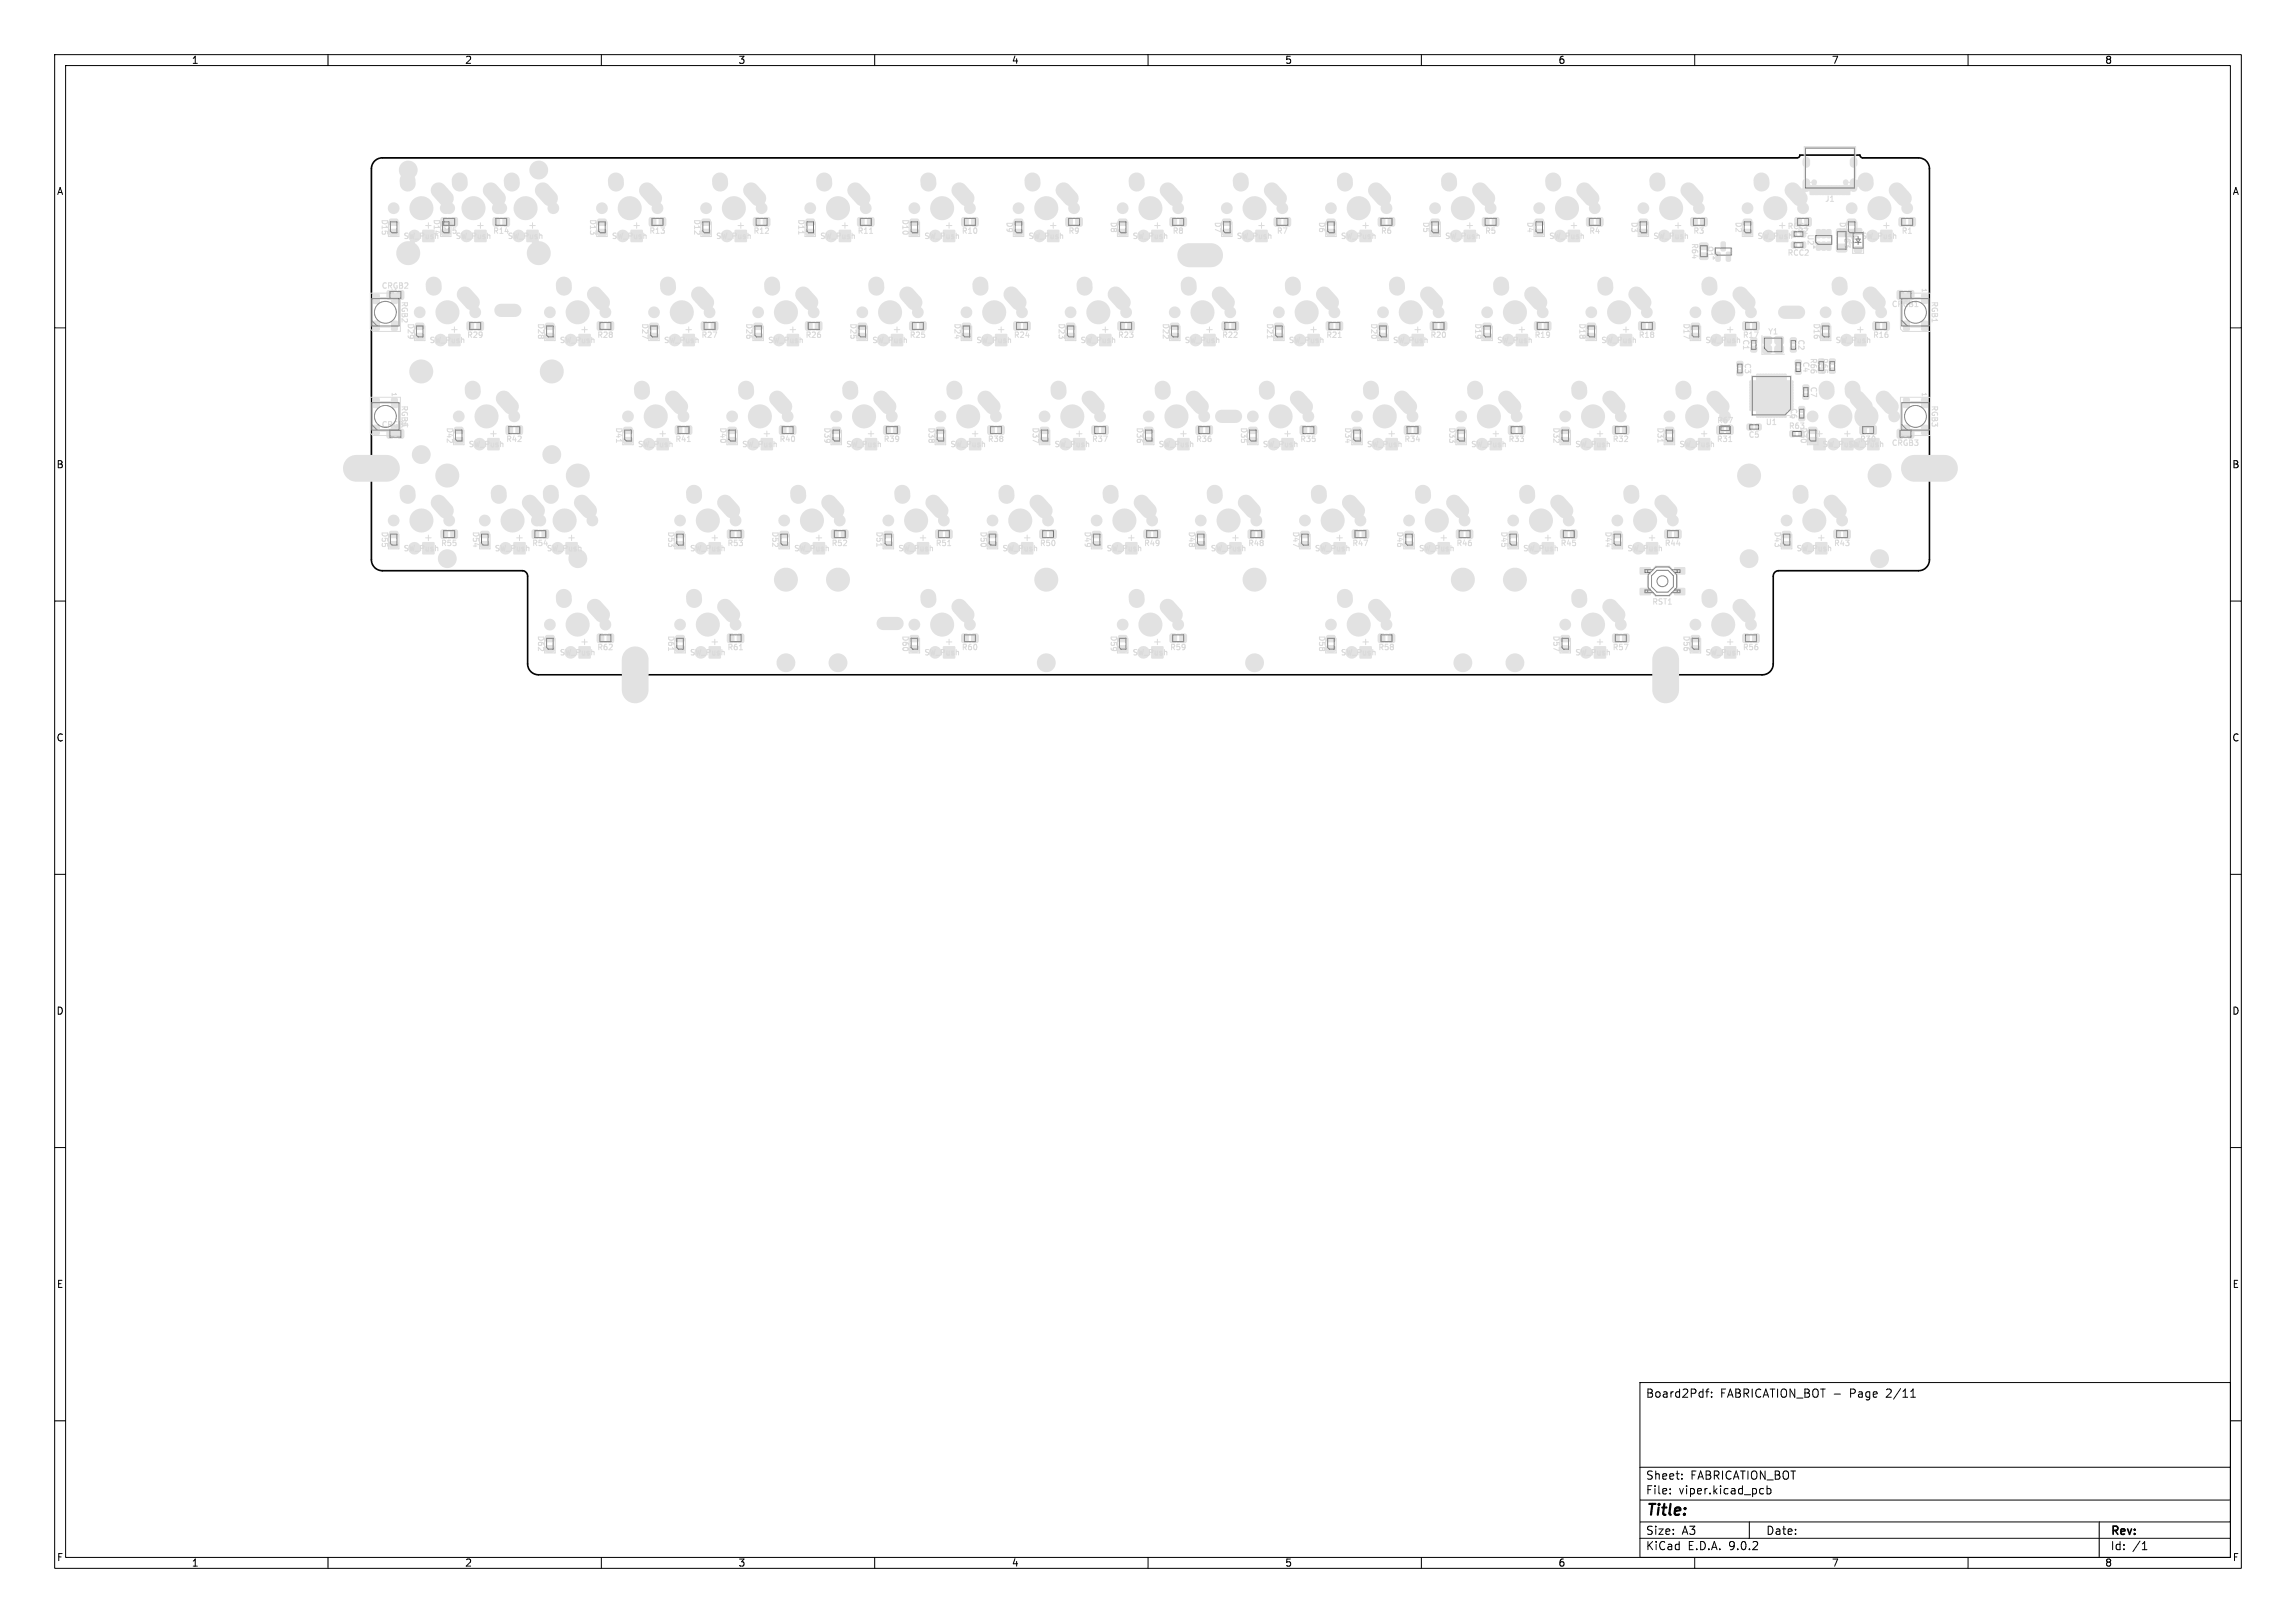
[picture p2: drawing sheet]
<svg xmlns="http://www.w3.org/2000/svg" width="420mm" height="297mm" viewBox="0 0 420 297" stroke-linecap="round" stroke-linejoin="round" font-family="sans-serif">
<defs><g id="words">
<text font-size="2.8" x="301" y="277.9">Title:</text>
<g font-size="2.1">
<text x="301" y="256">Board2Pdf:</text>
<text x="314.6" y="256">FABRICATION_BOT -</text>
<text x="338.5" y="256">Page</text>
<text x="345.3" y="256">2/11</text>
<text x="301" y="273.7">File:</text>
<text x="301" y="271">Sheet:</text>
<text x="307.1" y="273.7">viper.kicad_pcb</text>
<text x="309.2" y="271">FABRICATION_BOT</text>
<text x="301" y="281.1">Size:</text>
<text x="307.6" y="281.1">A3</text>
<text x="323" y="281.1">Date:</text>
<text x="386" y="281.3">Rev:</text>
<text x="301" y="283.9">KiCad</text>
<text x="308.7" y="283.9">E.D.A.</text>
<text x="316.3" y="283.9">9.0.2</text>
<text x="386" y="283.9">Id:</text>
<text x="390.1" y="283.9">/1</text>
</g>
<g font-size="1.8">
<text x="35" y="11.9">1</text>
<text x="85" y="11.9">2</text>
<text x="135" y="11.9">3</text>
<text x="185" y="11.9">4</text>
<text x="235" y="11.9">5</text>
<text x="285" y="11.9">6</text>
<text x="335" y="11.9">7</text>
<text x="385" y="11.9">8</text>
<text x="10.3" y="35.9">A</text>
<text x="408.3" y="35.9">A</text>
<text x="10.3" y="85.9">B</text>
<text x="408.2" y="85.9">B</text>
<text x="10.3" y="135.9">C</text>
<text x="408.2" y="135.9">C</text>
<text x="10.3" y="185.9">D</text>
<text x="408.2" y="185.9">D</text>
<text x="10.3" y="235.9">E</text>
<text x="408.3" y="235.9">E</text>
<text x="10.3" y="285.9">F</text>
<text x="35" y="286.9">1</text>
<text x="85" y="286.9">2</text>
<text x="135" y="286.9">3</text>
<text x="185" y="286.9">4</text>
<text x="235" y="286.9">5</text>
<text x="285" y="286.9">6</text>
<text x="335" y="286.9">7</text>
<text x="385" y="286.9">8</text>
<text x="408.3" y="285.9">F</text>
</g>
<g font-size="1.4" fill="#818181">
<text x="80.6" y="43">R15</text>
<text x="312.1" y="44.9" transform="rotate(90 312.1 44.9)">Q1</text>
<text x="326.9" y="42.1">RCC1</text>
<text x="328.7" y="43">R2</text>
<text x="337.2" y="42.4" transform="rotate(90 337.2 42.4)">D63</text>
<text x="318.7" y="62">R17</text>
<text x="333" y="65.4" transform="rotate(90 333 65.4)">R65</text>
<text x="319" y="66.3" transform="rotate(90 319 66.3)">C3</text>
<text x="329.6" y="66.1" transform="rotate(90 329.6 66.1)">C4</text>
<text x="331" y="70.7" transform="rotate(90 331 70.7)">C7</text>
<text x="314" y="77.7">R67</text>
<text x="69.7" y="78.4">CRGB4</text>
<text x="327.1" y="78.7">R63</text>
<text x="329.2" y="78.1" transform="rotate(90 329.2 78.1)">D30</text>
</g>
<g font-size="1.4" fill="#dbdbdb">
<text x="338" y="43" transform="rotate(90 338 43)">F1</text>
<text x="340.5" y="43.9">SW_Push</text>
<text x="73.3" y="55" transform="rotate(90 73.3 55)">RGB2</text>
<text x="346" y="56.4">CRGB1</text>
<text x="353.2" y="55" transform="rotate(90 353.2 55)">RGB1</text>
<text x="73.3" y="74.1" transform="rotate(90 73.3 74.1)">RGB4</text>
<text x="327.4" y="74.6" transform="rotate(90 327.4 74.6)">C6</text>
<text x="353.2" y="74.1" transform="rotate(90 353.2 74.1)">RGB3</text>
</g>
</g></defs>
<path d="M68.5 29.5l.6-.4 .8-.2h258.8l.4-.2 .1-.3h11l.2 .3 .3 .2h10.2a2 2 0 0 1 2 2v71.5a2 2 0 0 1-2 2h-25.5a1 1 0 0 0-1 1v16.1a2 2 0 0 1-2 2h-223.9a2 2 0 0 1-2-2v-16.1a1 1 0 0 0-1-1h-25.6a2 2 0 0 1-2-2v-71.5l.2-.7z" fill="none" stroke="#000" stroke-width=".3"/>
<g fill="none" stroke="#f2f2f2" stroke-width="2.5">
<path d="M74.5 33l.1 .6M80.2 34.8l1.4 1.5M84.1 33v.6M89.8 34.8l1.3 1.5M93.6 33v.6M99.3 34.8l1.3 1.5M112.6 33l.1 .6M118.3 34.8l1.4 1.5M131.7 33v.6M137.4 34.8l1.3 1.5M150.7 33l.1 .6M156.4 34.8l1.4 1.5"/>
<path d="M169.8 33v.6M175.5 34.8l1.3 1.5M188.8 33l.1 .6M194.5 34.8l1.4 1.5M207.9 33v.6M213.6 34.8l1.3 1.5M226.9 33l.1 .6M232.6 34.8l1.4 1.5M246 33v.6M251.7 34.8l1.3 1.5M265 33l.1 .6M270.7 34.8l1.4 1.5"/>
<path d="M284.1 33v.6M289.8 34.8l1.3 1.5M303.1 33l.1 .6M308.8 34.8l1.4 1.5M322.2 33v.6M327.9 34.8l1.3 1.5M341.2 33l.1 .6M346.9 34.8l1.4 1.5M79.3 52.1l.1 .5M85 53.9l1.3 1.4M103.1 52.1l.1 .5M108.8 53.9l1.3 1.4"/>
<path d="M122.2 52.1v.5M127.9 53.9l1.3 1.4M141.2 52.1l.1 .5M146.9 53.9l1.3 1.4M160.3 52.1v.5M166 53.9l1.3 1.4M179.3 52.1l.1 .5M185 53.9l1.3 1.4M198.4 52.1v.5M204.1 53.9l1.3 1.4M217.4 52.1l.1 .5M223.1 53.9l1.3 1.4"/>
<path d="M236.5 52.1v.5M242.2 53.9l1.3 1.4M255.5 52.1l.1 .5M261.2 53.9l1.3 1.4M274.6 52.1v.5M280.3 53.9l1.3 1.4M293.6 52.1l.1 .5M299.3 53.9l1.3 1.4M312.7 52.1v.5M318.4 53.9l1.3 1.4M336.5 52.1v.5M342.2 53.9l1.3 1.4"/>
<path d="M86.5 71.1v.6M92.1 72.9l1.4 1.5M117.4 71.1l.1 .6M123.1 72.9l1.3 1.5M136.5 71.1v.6M142.2 72.9l1.3 1.5M155.5 71.1l.1 .6M161.2 72.9l1.3 1.5M174.6 71.1v.6M180.3 72.9l1.3 1.5M193.6 71.1l.1 .6M199.3 72.9l1.3 1.5"/>
<path d="M212.7 71.1v.6M218.4 72.9l1.3 1.5M231.7 71.1l.1 .6M237.4 72.9l1.3 1.5M250.8 71.1v.6M256.5 72.9l1.3 1.5M269.8 71.1l.1 .6M275.5 72.9l1.3 1.5M288.9 71.1v.6M294.6 72.9l1.3 1.5M307.9 71.1l.1 .6M313.6 72.9l1.3 1.5"/>
<path d="M334.1 71.1v.6M338.9 71.1v.6M339.8 72.9l1.3 1.5M344.6 72.9l1.3 1.5M74.5 90.2l.1 .5M80.2 92l1.4 1.4M91.2 90.2l.1 .5M96.9 92l1.3 1.4M100.7 90.2l.1 .5M106.4 92l1.3 1.4M126.9 90.2l.1 .5M132.6 92l1.3 1.4"/>
<path d="M146 90.2v.5M151.7 92l1.3 1.4M165 90.2l.1 .5M170.7 92l1.3 1.4M184.1 90.2v.5M189.8 92l1.3 1.4M203.1 90.2l.1 .5M208.8 92l1.3 1.4M222.2 90.2v.5M227.9 92l1.3 1.4M241.2 90.2l.1 .5M246.9 92l1.3 1.4"/>
<path d="M260.3 90.2v.5M266 92l1.3 1.4M279.3 90.2l.1 .5M285 92l1.3 1.4M298.4 90.2v.5M304.1 92l1.3 1.4M329.3 90.2l.1 .5M335 92l1.3 1.4M103.1 109.2l.1 .6M108.8 111l1.3 1.5M126.9 109.2l.1 .6M132.6 111l1.3 1.5"/>
<path d="M169.8 109.2v.6M175.5 111l1.3 1.5M207.9 109.2v.6M213.6 111l1.3 1.5M246 109.2v.6M251.7 111l1.3 1.5M288.9 109.2v.6M294.6 111l1.3 1.5M312.7 109.2v.6M318.4 111l1.3 1.5"/>
</g>
<g fill="#f2f2f2" stroke="#f2f2f2" stroke-width=".18">
<path d="M215.5 80.3h1.9v1.9h-1.9z"/>
<path d="M315.5 61.3h1.9v1.9h-1.9z"/>
<path d="M82.2 61.3h1.9v1.9h-1.9z"/>
<path d="M106 61.3h1.9v1.9h-1.9z"/>
<path d="M229.8 42.2h1.9v1.9h-1.9z"/>
<path d="M177.4 80.3h1.9v1.9h-1.9z"/>
<path d="M167.9 99.4h1.9v1.9h-1.9z"/>
<path d="M77.4 42.2h1.9v1.9h-1.9z"/>
<path d="M291.7 118.4h1.9v1.9h-1.9z"/>
<path d="M244.1 99.4h1.9v1.9h-1.9z"/>
<path d="M325.1 42.2h1.9v1.9h-1.9z"/>
<path d="M144.1 61.3h1.9v1.9h-1.9z"/>
<path d="M129.8 118.4h1.9v1.9h-1.9z"/>
<path d="M153.6 42.2h1.9v1.9h-1.9z"/>
<path d="M210.8 42.2h1.9v1.9h-1.9z"/>
<path d="M277.4 61.3h1.9v1.9h-1.9z"/>
<path d="M272.7 80.3h1.9v1.9h-1.9z"/>
<path d="M172.7 42.2h1.9v1.9h-1.9z"/>
<path d="M282.2 99.4h1.9v1.9h-1.9z"/>
<path d="M220.3 61.3h1.9v1.9h-1.9z"/>
<path d="M201.2 61.3h1.9v1.9h-1.9z"/>
<path d="M239.3 61.3h1.9v1.9h-1.9z"/>
<path d="M115.5 42.2h1.9v1.9h-1.9z"/>
<path d="M296.5 61.3h1.9v1.9h-1.9z"/>
<path d="M248.9 118.4h1.9v1.9h-1.9z"/>
<path d="M103.6 99.4h1.9v1.9h-1.9z"/>
<path d="M253.6 80.3h1.9v1.9h-1.9z"/>
<path d="M306 42.2h1.9v1.9h-1.9z"/>
<path d="M125 61.3h1.9v1.9h-1.9z"/>
<path d="M225 99.4h1.9v1.9h-1.9z"/>
<path d="M263.1 99.4h1.9v1.9h-1.9z"/>
<path d="M182.2 61.3h1.9v1.9h-1.9z"/>
<path d="M267.9 42.2h1.9v1.9h-1.9z"/>
<path d="M310.8 80.3h1.9v1.9h-1.9z"/>
<path d="M120.3 80.3h1.9v1.9h-1.9z"/>
<path d="M134.6 42.2h1.9v1.9h-1.9z"/>
<path d="M172.7 118.4h1.9v1.9h-1.9z"/>
<path d="M341.7 80.3h1.9v1.9h-1.9z"/>
<path d="M337 80.3h1.9v1.9h-1.9z"/>
<path d="M339.3 61.3h1.9v1.9h-1.9z"/>
<path d="M301.2 99.4h1.9v1.9h-1.9z"/>
<path d="M191.7 42.2h1.9v1.9h-1.9z"/>
<path d="M248.9 42.2h1.9v1.9h-1.9z"/>
<path d="M234.6 80.3h1.9v1.9h-1.9z"/>
<path d="M148.8 99.4h1.9v1.9h-1.9z"/>
<path d="M94.1 99.4h1.9v1.9h-1.9z"/>
<path d="M344.1 42.2h1.9v1.9h-1.9z"/>
<path d="M77.4 99.4h1.9v1.9h-1.9z"/>
<path d="M186.9 99.4h1.9v1.9h-1.9z"/>
<path d="M96.5 42.2h1.9v1.9h-1.9z"/>
<path d="M210.8 118.4h1.9v1.9h-1.9z"/>
<path d="M158.4 80.3h1.9v1.9h-1.9z"/>
<path d="M332.2 99.4h1.9v1.9h-1.9z"/>
<path d="M129.8 99.4h1.9v1.9h-1.9z"/>
<path d="M163.1 61.3h1.9v1.9h-1.9z"/>
<path d="M291.7 80.3h1.9v1.9h-1.9z"/>
<path d="M86.9 42.2h1.9v1.9h-1.9z"/>
<path d="M196.5 80.3h1.9v1.9h-1.9z"/>
<path d="M331.9 80.3h1.9v1.9h-1.9z"/>
<path d="M139.3 80.3h1.9v1.9h-1.9z"/>
<path d="M89.3 80.3h1.9v1.9h-1.9z"/>
<path d="M106 118.4h1.9v1.9h-1.9z"/>
<path d="M206 99.4h1.9v1.9h-1.9z"/>
<path d="M287 42.2h1.9v1.9h-1.9z"/>
<path d="M258.4 61.3h1.9v1.9h-1.9z"/>
<path d="M315.5 118.4h1.9v1.9h-1.9z"/>
<path d="M192.2 97.1h.7l.2 .1v1l-.1 .2-.6 .1-.3-.2z"/>
<path d="M190.4 97.1h.7l.2 .1v1l-.1 .2-.7 .1-.2-.2z"/>
<path d="M220.8 78.1l.7-.1 .2 .2v.9l-.1 .3h-.7l-.2-.2z"/>
<path d="M218.9 78.1l.7-.1 .3 .2v.9l-.2 .3h-.6l-.2-.2z"/>
<path d="M271.4 61.2l1.2-.1 .1 .2v.6l-.2 .2h-1l-.2-.3z"/>
<path d="M271.4 59.3l1.2-.1 .1 .3v.5l-.2 .2h-1l-.2-.2z"/>
<path d="M242.8 42.1h1.2l.2 .2-.1 .6-.2 .1h-1l-.1-.2z"/>
<path d="M242.8 40.2h1.2l.2 .2-.1 .6-.2 .2-1-.1-.1-.2z"/>
<path d="M254.1 40l.7-.1 .2 .2v.9l-.1 .3h-.6l-.3-.2z"/>
<path d="M252.3 40l.7-.1 .2 .2v.9l-.1 .3h-.7l-.2-.2z"/>
<path d="M111.2 116.2l.7-.1 .2 .2 .1 .9-.2 .3h-.6l-.2-.2z"/>
<path d="M109.4 116.2l.7-.1 .2 .2v.9l-.1 .3h-.6l-.3-.2z"/>
<path d="M252.4 61.2l1.1-.1 .2 .2v.6l-.3 .2h-1l-.1-.3z"/>
<path d="M252.4 59.3l1.1-.1 .2 .3v.5l-.3 .2h-1l-.1-.2z"/>
<path d="M111.2 59h.7l.2 .1 .1 1-.2 .2-.6 .1-.2-.2z"/>
<path d="M109.4 59h.7l.2 .1v1l-.1 .2-.6 .1-.3-.2z"/>
<path d="M225.5 59h.7l.2 .1 .1 1-.2 .2-.6 .1-.2-.2z"/>
<path d="M223.7 59h.7l.2 .1v1l-.1 .2-.6 .1-.3-.2z"/>
<path d="M327.6 62h.9v.7h-.9z"/>
<path d="M327.6 63.5h.9v.8h-.9z"/>
<path d="M100 118.3h1.1l.2 .2v.6l-.3 .1h-1l-.1-.2z"/>
<path d="M100 116.4h1.1l.2 .2v.6l-.3 .2-1-.1-.1-.2z"/>
<path d="M330.3 40l.7-.1 .2 .2v.9l-.1 .3h-.6l-.3-.2z"/>
<path d="M328.5 40l.7-.1 .2 .2v.9l-.1 .3h-.7l-.2-.2z"/>
<path d="M276.2 99.3l1.1-.1 .2 .2v.6l-.2 .2h-1.1l-.1-.3z"/>
<path d="M276.2 97.4l1.1-.1 .2 .3v.5l-.2 .2h-1.1l-.1-.2z"/>
<path d="M182.7 78.1l.7-.1 .2 .2v.9l-.1 .3h-.7l-.2-.2z"/>
<path d="M180.8 78.1l.7-.1 .3 .2v.9l-.2 .3h-.6l-.2-.2z"/>
<path d="M139.8 40l.7-.1 .2 .2v.9l-.1 .3h-.6l-.3-.2z"/>
<path d="M138 40l.7-.1 .2 .2v.9l-.1 .3h-.7l-.2-.2z"/>
<path d="M94.5 78.1l.8-.1 .2 .2v.9l-.2 .3h-.6l-.2-.2z"/>
<path d="M92.7 78.1l.7-.1 .3 .2v.9l-.2 .3h-.6l-.2-.2z"/>
<path d="M173.1 97.1h.7l.3 .1v1l-.2 .2-.6 .1-.2-.2z"/>
<path d="M171.3 97.1h.7l.2 .1 .1 1-.2 .2-.6 .1-.2-.2z"/>
<path d="M311 46.4h1.2l.2 .2-.1 .6-.2 .2h-1l-.1-.3z"/>
<path d="M311 44.6h1.2l.2 .2-.1 .6-.2 .2h-1l-.1-.3z"/>
<path d="M70.9 53.3h.7l.3 .1v1.1l-.2 .2h-.6l-.2-.2z"/>
<path d="M72.8 53.3h.7l.3 .1v1.1l-.2 .2h-.6l-.2-.2z"/>
<path d="M223.8 42.1h1.2l.1 .2v.6l-.2 .1h-1l-.2-.2z"/>
<path d="M223.8 40.2h1.2l.1 .2v.6l-.2 .2-1-.1-.2-.2z"/>
<path d="M228.5 80.2h1.2l.2 .2v.6l-.3 .1h-1l-.1-.2z"/>
<path d="M228.5 78.3h1.2l.2 .2v.6l-.3 .2-1-.1-.1-.2z"/>
<path d="M190.4 80.2h1.2l.2 .2v.6l-.3 .1h-1l-.1-.2z"/>
<path d="M190.4 78.3h1.2l.2 .2v.6l-.3 .2-1-.1-.1-.2z"/>
<path d="M166.6 118.3h1.2l.2 .2-.1 .6-.2 .1h-1l-.1-.2z"/>
<path d="M166.6 116.4h1.2l.2 .2-.1 .6-.2 .2-1-.1-.1-.2z"/>
<path d="M70.9 78.7h.7l.3 .1v1.1l-.2 .2h-.6l-.2-.2z"/>
<path d="M72.8 78.7h.7l.3 .1v1.1l-.2 .2h-.6l-.2-.2z"/>
<path d="M333.3 61.2l1.2-.1 .1 .2v.6l-.2 .2h-1l-.2-.3z"/>
<path d="M333.3 59.3l1.2-.1 .1 .3v.5l-.2 .2h-1l-.2-.2z"/>
<path d="M211.2 97.1h.7l.3 .1v1l-.2 .2-.6 .1-.2-.2z"/>
<path d="M209.4 97.1h.7l.2 .1 .1 1-.2 .2-.6 .1-.2-.2z"/>
<path d="M152.3 80.2h1.2l.2 .2v.6l-.3 .1h-1l-.1-.2z"/>
<path d="M152.3 78.3h1.2l.2 .2v.6l-.3 .2-1-.1-.1-.2z"/>
<path d="M128.5 42.1h1.2l.2 .2-.1 .6-.2 .1h-1l-.1-.2z"/>
<path d="M128.5 40.2h1.2l.2 .2-.1 .6-.2 .2-1-.1-.1-.2z"/>
<path d="M311.2 40l.7-.1 .3 .2v.9l-.2 .3h-.6l-.2-.2z"/>
<path d="M309.4 40l.7-.1 .2 .2 .1 .9-.2 .3h-.6l-.2-.2z"/>
<path d="M317.9 66.3h.8v.7h-.8z"/>
<path d="M317.9 67.8h.8v.8h-.8z"/>
<path d="M206.5 59h.7l.2 .1v1l-.1 .2-.7 .1-.2-.2z"/>
<path d="M204.6 59h.7l.3 .1v1l-.2 .2-.6 .1-.2-.2z"/>
<path d="M149.3 59h.7l.2 .1 .1 1-.2 .2-.6 .1-.2-.2z"/>
<path d="M147.5 59h.7l.2 .1v1l-.1 .2-.6 .1-.3-.2z"/>
<path d="M322.6 63.4h1.3v1.1h-1.3z"/>
<path d="M324.8 63.4h1.3v1.1h-1.3z"/>
<path d="M324.8 61.7h1.3v1.1h-1.3z"/>
<path d="M322.6 61.7h1.3v1.1h-1.3z"/>
<path d="M257.1 99.3l1.2-.1 .1 .2v.6l-.2 .2h-1l-.2-.3z"/>
<path d="M257.1 97.4l1.2-.1 .1 .3v.5l-.2 .2h-1l-.2-.2z"/>
<path d="M82.6 97.1h.7l.3 .1v1l-.2 .2-.6 .1-.2-.2z"/>
<path d="M80.8 97.1h.7l.2 .1 .1 1-.2 .2-.6 .1-.2-.2z"/>
<path d="M163.6 78.1l.7-.1 .2 .2 .1 .9-.2 .3h-.6l-.2-.2z"/>
<path d="M161.8 78.1l.7-.1 .2 .2v.9l-.1 .3h-.6l-.3-.2z"/>
<path d="M327.8 42.4h.7v.8h-.7z"/>
<path d="M349.1 78.7h.7l.2 .1v1.1l-.2 .2h-.5l-.3-.2z"/>
<path d="M347.2 78.7h.7l.2 .1v1.1l-.2 .2h-.5l-.3-.2z"/>
<path d="M82.6 40l.7-.1 .3 .2v.9l-.2 .3h-.6l-.2-.2z"/>
<path d="M80.8 40l.7-.1 .2 .2 .1 .9-.2 .3h-.6l-.2-.2z"/>
<path d="M349.3 40l.7-.1 .3 .2v.9l-.2 .3h-.6l-.2-.2z"/>
<path d="M347.5 40l.7-.1 .2 .2 .1 .9-.2 .3h-.6l-.2-.2z"/>
<path d="M292.2 40l.7-.1 .2 .2v.9l-.1 .3h-.6l-.3-.2z"/>
<path d="M290.4 40l.7-.1 .2 .2v.9l-.1 .3h-.7l-.2-.2z"/>
<path d="M339.4 45.3h1v.7h-1z"/>
<path d="M339.4 42h1v.7h-1z"/>
<path d="M328.5 66h.8v.8h-.8z"/>
<path d="M328.5 67.6h.8v.7h-.8z"/>
<path d="M261.9 42.1h1.2l.1 .2v.6l-.2 .1h-1l-.2-.2z"/>
<path d="M261.9 40.2h1.2l.1 .2v.6l-.2 .2-1-.1-.2-.2z"/>
<path d="M238.1 99.3l1.1-.1 .2 .2v.6l-.2 .2h-1.1l-.1-.3z"/>
<path d="M238.1 97.4l1.1-.1 .2 .3v.5l-.2 .2h-1.1l-.1-.2z"/>
<path d="M336.1 42h1.5l.2 .2-.1 .9-.2 .1h-1.3l-.2-.2z"/>
<path d="M336.1 44.8h1.5l.2 .2-.1 .9-.2 .1h-1.3l-.2-.2z"/>
<path d="M123.8 118.3h1.1l.2 .2v.6l-.2 .1h-1.1l-.1-.2z"/>
<path d="M123.8 116.4h1.1l.2 .2v.6l-.2 .2-1.1-.1-.1-.2z"/>
<path d="M109.5 42.1h1.2l.1 .2v.6l-.2 .1h-1l-.2-.2z"/>
<path d="M109.5 40.2h1.2l.1 .2v.6l-.2 .2-1-.1-.2-.2z"/>
<path d="M138.1 61.2l1.1-.1 .2 .2v.6l-.3 .2h-1l-.1-.3z"/>
<path d="M138.1 59.3l1.1-.1 .2 .3v.5l-.3 .2h-1l-.1-.2z"/>
<path d="M119 61.2l1.2-.1 .1 .2v.6l-.2 .2h-1l-.2-.3z"/>
<path d="M119 59.3l1.2-.1 .1 .3v.5l-.2 .2h-1l-.2-.2z"/>
<path d="M235 40l.7-.1 .3 .2v.9l-.2 .3h-.6l-.2-.2z"/>
<path d="M233.2 40l.7-.1 .2 .2 .1 .9-.2 .3h-.6l-.2-.2z"/>
<path d="M99.3 97.1h.7l.2 .1 .1 1-.2 .2-.6 .1-.2-.2z"/>
<path d="M97.5 97.1h.7l.2 .1v1l-.1 .2-.6 .1-.3-.2z"/>
<path d="M176.2 61.2l1.1-.1 .2 .2v.6l-.3 .2h-1l-.1-.3z"/>
<path d="M176.2 59.3l1.1-.1 .2 .3v.5l-.3 .2h-1l-.1-.2z"/>
<path d="M351.6 73l.9 .1-.1 1.4-.8-.1z"/>
<path d="M348.3 73l.9 .1-.1 1.4-.8-.1z"/>
<path d="M348.3 77.9l.9 .1-.1 1.4-.8-.1z"/>
<path d="M351.6 77.9l.9 .1-.1 1.4-.8-.1z"/>
<path d="M326.9 74.8h.9l.1 .2h-1z"/>
<path d="M326.9 74.3h.9l.1 .2h-1z"/>
<path d="M326.9 73.8h.9l.1 .2h-1z"/>
<path d="M326.9 73.3h.9l.1 .2h-1z"/>
<path d="M326.9 72.8h.9l.1 .2h-1z"/>
<path d="M326.9 72.3h.9l.1 .2h-1z"/>
<path d="M326.9 71.8h.9l.1 .2h-1z"/>
<path d="M326.9 71.3h.9l.1 .2h-1z"/>
<path d="M326.9 70.8h.9l.1 .2h-1z"/>
<path d="M326.9 70.3h.9l.1 .2h-1z"/>
<path d="M326.9 69.8h.9l.1 .2h-1z"/>
<path d="M326.4 68.6h.3l-.1 1h-.2z"/>
<path d="M325.9 68.6h.3l-.1 1h-.2z"/>
<path d="M325.4 68.6h.3l-.1 1h-.2z"/>
<path d="M324.9 68.6h.3l-.1 1h-.2z"/>
<path d="M324.4 68.6h.3l-.1 1h-.2z"/>
<path d="M323.9 68.6h.3l-.1 1h-.2z"/>
<path d="M323.4 68.6h.3l-.1 1h-.2z"/>
<path d="M322.9 68.6h.3l-.1 1h-.2z"/>
<path d="M322.4 68.6h.3l-.1 1h-.2z"/>
<path d="M321.9 68.6h.3l-.1 1h-.2z"/>
<path d="M321.4 68.6h.3l-.1 1h-.2z"/>
<path d="M320.2 69.8h1v.2h-1z"/>
<path d="M320.2 70.3h1v.2h-1z"/>
<path d="M320.2 70.8h1v.2h-1z"/>
<path d="M320.2 71.3h1v.2h-1z"/>
<path d="M320.2 71.8h1v.2h-1z"/>
<path d="M320.2 72.3h1v.2h-1z"/>
<path d="M320.2 72.8h1v.2h-1z"/>
<path d="M320.2 73.3h1v.2h-1z"/>
<path d="M320.2 73.8h1v.2h-1z"/>
<path d="M320.2 74.3h1v.2h-1z"/>
<path d="M320.2 74.8h1v.2h-1z"/>
<path d="M321.4 75.2l.3 .1-.1 1-.2-.1z"/>
<path d="M321.9 75.2l.3 .1-.1 1-.2-.1z"/>
<path d="M322.4 75.2l.3 .1-.1 1-.2-.1z"/>
<path d="M322.9 75.2l.3 .1-.1 1-.2-.1z"/>
<path d="M323.4 75.2l.3 .1-.1 1-.2-.1z"/>
<path d="M323.9 75.2l.3 .1-.1 1-.2-.1z"/>
<path d="M324.4 75.2l.3 .1-.1 1-.2-.1z"/>
<path d="M324.9 75.2l.3 .1-.1 1-.2-.1z"/>
<path d="M325.4 75.2l.3 .1-.1 1-.2-.1z"/>
<path d="M325.9 75.2l.3 .1-.1 1-.2-.1z"/>
<path d="M326.4 75.2l.3 .1-.1 1-.2-.1z"/>
<path d="M321.4 69.8h5.2v5.2h-5.2z"/>
<path d="M314 46.3h.6l-.1 1.4-.5-.1z"/>
<path d="M315.9 46.3h.6l-.1 1.4-.5-.1z"/>
<path d="M315 44.4l.5 .1-.1 1.3-.5-.1z"/>
<path d="M326.2 99.3l1.2-.1 .1 .2v.6l-.2 .2h-1l-.2-.3z"/>
<path d="M326.2 97.4l1.2-.1 .1 .3v.5l-.2 .2h-1l-.2-.2z"/>
<path d="M268.4 97.1h.7l.2 .1v1l-.1 .2-.6 .1-.3-.2z"/>
<path d="M266.6 97.1h.7l.2 .1v1l-.1 .2-.7 .1-.2-.2z"/>
<path d="M71.7 54h.9l-.1 1.4h-.8z"/>
<path d="M68.4 54h.9l-.1 1.4h-.8z"/>
<path d="M68.4 58.9h.9l-.1 1.4h-.8z"/>
<path d="M71.7 58.9h.9l-.1 1.4h-.8z"/>
<path d="M280.9 42.1h1.2l.2 .2-.1 .6-.2 .1h-1l-.1-.2z"/>
<path d="M280.9 40.2h1.2l.2 .2-.1 .6-.2 .2-1-.1-.1-.2z"/>
<path d="M295.2 99.3l1.2-.1 .1 .2v.6l-.2 .2h-1l-.2-.3z"/>
<path d="M295.2 97.4l1.2-.1 .1 .3v.5l-.2 .2h-1l-.2-.2z"/>
<path d="M338.1 42.1h1.2l.1 .2v.6l-.2 .1h-1l-.2-.2z"/>
<path d="M338.1 40.2h1.2l.1 .2v.6l-.2 .2-1-.1-.2-.2z"/>
<path d="M320.8 59h.7l.2 .1v1l-.1 .2-.7 .1-.2-.2z"/>
<path d="M318.9 59h.7l.3 .1v1l-.2 .2-.6 .1-.2-.2z"/>
<path d="M92.2 40l.7-.1 .2 .2v.9l-.1 .3h-.7l-.2-.2z"/>
<path d="M90.3 40l.7-.1 .3 .2v.9l-.2 .3h-.6l-.2-.2z"/>
<path d="M244.6 59h.7l.2 .1v1l-.1 .2-.7 .1-.2-.2z"/>
<path d="M242.7 59h.7l.3 .1v1l-.2 .2-.6 .1-.2-.2z"/>
<path d="M135 97.1h.7l.3 .1v1l-.2 .2-.6 .1-.2-.2z"/>
<path d="M133.2 97.1h.7l.2 .1 .1 1-.2 .2-.6 .1-.2-.2z"/>
<path d="M196.9 40l.7-.1 .3 .2v.9l-.2 .3h-.6l-.2-.2z"/>
<path d="M195.1 40l.7-.1 .2 .2 .1 .9-.2 .3h-.6l-.2-.2z"/>
<path d="M177.9 116.2l.7-.1 .2 .2v.9l-.1 .3h-.6l-.3-.2z"/>
<path d="M176.1 116.2l.7-.1 .2 .2v.9l-.1 .3h-.7l-.2-.2z"/>
<path d="M266.6 80.2h1.2l.2 .2v.6l-.3 .1h-1l-.1-.2z"/>
<path d="M266.6 78.3h1.2l.2 .2v.6l-.3 .2-1-.1-.1-.2z"/>
<path d="M351.6 54h.9l-.1 1.4h-.8z"/>
<path d="M348.3 54h.9l-.1 1.4h-.8z"/>
<path d="M348.3 58.9h.9l-.1 1.4h-.8z"/>
<path d="M351.6 58.9h.9l-.1 1.4h-.8z"/>
<path d="M185.7 42.1h1.2l.1 .2v.6l-.2 .1h-1l-.2-.2z"/>
<path d="M185.7 40.2h1.2l.1 .2v.6l-.2 .2-1-.1-.2-.2z"/>
<path d="M157.1 61.2l1.2-.1 .1 .2v.6l-.2 .2h-1l-.2-.3z"/>
<path d="M157.1 59.3l1.2-.1 .1 .3v.5l-.2 .2h-1l-.2-.2z"/>
<path d="M216 40l.7-.1 .2 .2v.9l-.1 .3h-.6l-.3-.2z"/>
<path d="M214.2 40l.7-.1 .2 .2v.9l-.1 .3h-.7l-.2-.2z"/>
<path d="M277.9 78.1l.7-.1 .2 .2 .1 .9-.2 .3h-.6l-.2-.2z"/>
<path d="M276.1 78.1l.7-.1 .2 .2v.9l-.1 .3h-.6l-.3-.2z"/>
<path d="M71.7 73l.9 .1-.1 1.4-.8-.1z"/>
<path d="M68.4 73l.9 .1-.1 1.4-.8-.1z"/>
<path d="M68.4 77.9l.9 .1-.1 1.4-.8-.1z"/>
<path d="M71.7 77.9l.9 .1-.1 1.4-.8-.1z"/>
<path d="M125.5 78.1l.7-.1 .2 .2 .1 .9-.2 .3h-.6l-.2-.2z"/>
<path d="M123.7 78.1l.7-.1 .2 .2v.9l-.1 .3h-.6l-.3-.2z"/>
<path d="M200 99.3l1.1-.1 .2 .2v.6l-.2 .2h-1.1l-.1-.3z"/>
<path d="M200 97.4l1.1-.1 .2 .3v.5l-.2 .2h-1.1l-.1-.2z"/>
<path d="M306.4 107.8h1.7v1h-1.7z"/>
<path d="M300.1 107.8h1.7v1h-1.7z"/>
<path d="M306.4 104h1.7v1h-1.7z"/>
<path d="M300.1 104h1.7v1h-1.7z"/>
<path d="M297 78.1l.7-.1 .2 .2v.9l-.1 .3h-.7l-.2-.2z"/>
<path d="M295.1 78.1l.7-.1 .3 .2v.9l-.2 .3h-.6l-.2-.2z"/>
<path d="M142.8 99.3l1.2-.1 .1 .2v.6l-.2 .2h-1l-.2-.3z"/>
<path d="M142.8 97.4l1.2-.1 .1 .3v.5l-.2 .2h-1l-.2-.2z"/>
<path d="M320.4 63.5h.8v.8h-.8z"/>
<path d="M320.4 62h.8v.7h-.8z"/>
<path d="M314.4 77.9h.7v.9h-.7z"/>
<path d="M316.1 77.9h.7v.9h-.7z"/>
<path d="M219 99.3l1.2-.1 .1 .2v.6l-.2 .2h-1l-.2-.3z"/>
<path d="M219 97.4l1.2-.1 .1 .3v.5l-.2 .2h-1l-.2-.2z"/>
<path d="M120.7 40l.7-.1 .3 .2v.9l-.2 .3h-.6l-.2-.2z"/>
<path d="M118.9 40l.7-.1 .2 .2 .1 .9-.2 .3h-.6l-.2-.2z"/>
<path d="M180.9 99.3l1.2-.1 .1 .2v.6l-.2 .2h-1l-.2-.3z"/>
<path d="M180.9 97.4l1.2-.1 .1 .3v.5l-.2 .2h-1l-.2-.2z"/>
<path d="M254.1 116.2l.7-.1 .2 .2v.9l-.1 .3h-.6l-.3-.2z"/>
<path d="M252.3 116.2l.7-.1 .2 .2v.9l-.1 .3h-.7l-.2-.2z"/>
<path d="M319 42.1h1.2l.2 .2-.1 .6-.2 .1h-1l-.1-.2z"/>
<path d="M319 40.2h1.2l.2 .2-.1 .6-.2 .2-1-.1-.1-.2z"/>
<path d="M263.6 59h.7l.2 .1 .1 1-.2 .2-.6 .1-.2-.2z"/>
<path d="M261.8 59h.7l.2 .1v1l-.1 .2-.6 .1-.3-.2z"/>
<path d="M71.4 42.1h1.2l.1 .2v.6l-.2 .1h-1l-.2-.2z"/>
<path d="M71.4 40.2h1.2l.1 .2v.6l-.2 .2-1-.1-.2-.2z"/>
<path d="M316 78.1l.7-.1 .2 .2 .1 .9-.2 .3h-.6l-.2-.2z"/>
<path d="M314.2 78.1l.7-.1 .2 .2v.9l-.1 .3h-.6l-.3-.2z"/>
<path d="M230.3 97.1h.7l.2 .1v1l-.1 .2-.6 .1-.3-.2z"/>
<path d="M228.5 97.1h.7l.2 .1v1l-.1 .2-.7 .1-.2-.2z"/>
<path d="M342.2 78.1l.7-.1 .2 .2 .1 .9-.2 .3h-.6l-.3-.2z"/>
<path d="M340.4 78.1l.7-.1 .2 .2v.9l-.1 .3h-.6l-.3-.2z"/>
<path d="M337.4 97.1h.7l.3 .1v1l-.2 .2-.6 .1-.2-.2z"/>
<path d="M335.6 97.1h.7l.2 .1 .1 1-.2 .2-.6 .1-.2-.2z"/>
<path d="M306.5 97.1h.7l.2 .1v1l-.1 .2-.6 .1-.3-.2z"/>
<path d="M304.7 97.1h.7l.2 .1v1l-.1 .2-.7 .1-.2-.2z"/>
<path d="M273.1 40l.7-.1 .3 .2v.9l-.2 .3h-.6l-.2-.2z"/>
<path d="M271.3 40l.7-.1 .2 .2 .1 .9-.2 .3h-.6l-.2-.2z"/>
<path d="M332.4 44.4l.5 .1-.1 1.2-.4-.1z"/>
<path d="M333.3 44.4l.6 .1-.1 1.2-.5-.1z"/>
<path d="M334.3 44.4l.5 .1-.1 1.2-.4-.1z"/>
<path d="M334.3 42.1l.5 .1-.1 1.2-.4-.1z"/>
<path d="M333.3 42.1l.6 .1-.1 1.2-.5-.1z"/>
<path d="M332.4 42.1l.5 .1-.1 1.2-.4-.1z"/>
<path d="M249.3 97.1h.7l.3 .1v1l-.2 .2-.6 .1-.2-.2z"/>
<path d="M247.5 97.1h.7l.2 .1 .1 1-.2 .2-.6 .1-.2-.2z"/>
<path d="M195.2 61.2l1.2-.1 .1 .2v.6l-.2 .2h-1l-.2-.3z"/>
<path d="M195.2 59.3l1.2-.1 .1 .3v.5l-.2 .2h-1l-.2-.2z"/>
<path d="M349.1 53.3h.7l.2 .1v1.1l-.2 .2h-.5l-.3-.2z"/>
<path d="M347.2 53.3h.7l.2 .1v1.1l-.2 .2h-.5l-.3-.2z"/>
<path d="M209.5 80.2h1.2l.1 .2v.6l-.2 .1h-1l-.2-.2z"/>
<path d="M209.5 78.3h1.2l.1 .2v.6l-.2 .2-1-.1-.2-.2z"/>
<path d="M88 99.3l1.2-.1 .2 .2v.6l-.3 .2h-1l-.1-.3z"/>
<path d="M88 97.4l1.2-.1 .2 .3v.5l-.3 .2h-1l-.1-.2z"/>
<path d="M285.7 118.3h1.2l.1 .2v.6l-.2 .1h-1l-.2-.2z"/>
<path d="M285.7 116.4h1.2l.1 .2v.6l-.2 .2-1-.1-.2-.2z"/>
<path d="M201.7 78.1l.7-.1 .2 .2 .1 .9-.2 .3h-.6l-.2-.2z"/>
<path d="M199.9 78.1l.7-.1 .2 .2v.9l-.1 .3h-.6l-.3-.2z"/>
<path d="M329.2 76.1h.8v.8h-.8z"/>
<path d="M329.2 74.5h.8v.8h-.8z"/>
<path d="M87.4 59h.7l.2 .1 .1 1-.2 .2-.6 .1-.2-.2z"/>
<path d="M85.6 59h.7l.2 .1v1l-.1 .2-.6 .1-.3-.2z"/>
<path d="M247.6 80.2h1.2l.1 .2v.6l-.2 .1h-1l-.2-.2z"/>
<path d="M247.6 78.3h1.2l.1 .2v.6l-.2 .2-1-.1-.2-.2z"/>
<path d="M239.8 78.1l.7-.1 .2 .2 .1 .9-.2 .3h-.6l-.2-.2z"/>
<path d="M238 78.1l.7-.1 .2 .2v.9l-.1 .3h-.6l-.3-.2z"/>
<path d="M258.9 78.1l.7-.1 .2 .2v.9l-.1 .3h-.7l-.2-.2z"/>
<path d="M257 78.1l.7-.1 .3 .2v.9l-.2 .3h-.6l-.2-.2z"/>
<path d="M233.3 61.2l1.2-.1 .1 .2v.6l-.2 .2h-1l-.2-.3z"/>
<path d="M233.3 59.3l1.2-.1 .1 .3v.5l-.2 .2h-1l-.2-.2z"/>
<path d="M297 116.2l.7-.1 .2 .2v.9l-.1 .3h-.7l-.2-.2z"/>
<path d="M295.1 116.2l.7-.1 .3 .2v.9l-.2 .3h-.6l-.2-.2z"/>
<path d="M166.6 42.1h1.2l.2 .2-.1 .6-.2 .1h-1l-.1-.2z"/>
<path d="M166.6 40.2h1.2l.2 .2-.1 .6-.2 .2-1-.1-.1-.2z"/>
<path d="M214.3 61.2l1.1-.1 .2 .2v.6l-.3 .2h-1l-.1-.3z"/>
<path d="M214.3 59.3l1.1-.1 .2 .3v.5l-.3 .2h-1l-.1-.2z"/>
<path d="M330.9 80.2h1.2l.2 .2-.1 .6-.2 .1h-1l-.1-.2z"/>
<path d="M330.9 78.3h1.2l.2 .2-.1 .6-.2 .2-1-.1-.1-.2z"/>
<path d="M171.4 80.2h1.2l.1 .2v.6l-.2 .1h-1l-.2-.2z"/>
<path d="M171.4 78.3h1.2l.1 .2v.6l-.2 .2-1-.1-.2-.2z"/>
<path d="M80.9 40.2h1.2l.1 .2v.6l-.2 .2-1-.1-.2-.2z"/>
<path d="M161.9 99.3l1.1-.1 .2 .2v.6l-.2 .2h-1.1l-.1-.3z"/>
<path d="M161.9 97.4l1.1-.1 .2 .3v.5l-.2 .2h-1.1l-.1-.2z"/>
<path d="M344.6 59h.7l.2 .1v1l-.1 .2-.6 .1-.3-.2z"/>
<path d="M342.8 59h.7l.2 .1v1l-.1 .2-.7 .1-.2-.2z"/>
<path d="M287.4 97.1h.7l.3 .1v1l-.2 .2-.6 .1-.2-.2z"/>
<path d="M285.6 97.1h.7l.2 .1 .1 1-.2 .2-.6 .1-.2-.2z"/>
<path d="M83.3 80.2h1.2l.1 .2v.6l-.2 .1h-1l-.2-.2z"/>
<path d="M83.3 78.3h1.2l.1 .2v.6l-.2 .2-1-.1-.2-.2z"/>
<path d="M327.5 79h.7v.8h-.7z"/>
<path d="M301.7 59h.7l.2 .1 .1 1-.2 .2-.6 .1-.2-.2z"/>
<path d="M299.9 59h.7l.2 .1v1l-.1 .2-.6 .1-.3-.2z"/>
<path d="M71.4 99.3l1.2-.1 .1 .2v.6l-.2 .2h-1l-.2-.3z"/>
<path d="M71.4 97.4l1.2-.1 .1 .3v.5l-.2 .2h-1l-.2-.2z"/>
<path d="M114.2 80.2h1.2l.2 .2v.6l-.3 .1h-1l-.1-.2z"/>
<path d="M114.2 78.3h1.2l.2 .2v.6l-.3 .2-1-.1-.1-.2z"/>
<path d="M158.8 40l.7-.1 .3 .2v.9l-.2 .3h-.6l-.2-.2z"/>
<path d="M157 40l.7-.1 .2 .2 .1 .9-.2 .3h-.6l-.2-.2z"/>
<path d="M154.1 97.1h.7l.2 .1v1l-.1 .2-.6 .1-.3-.2z"/>
<path d="M152.3 97.1h.7l.2 .1v1l-.1 .2-.7 .1-.2-.2z"/>
<path d="M334.7 67.5h.9v.7h-.9z"/>
<path d="M334.7 65.8h.9v.7h-.9z"/>
<path d="M133.3 80.2h1.2l.1 .2v.6l-.2 .1h-1l-.2-.2z"/>
<path d="M133.3 78.3h1.2l.1 .2v.6l-.2 .2-1-.1-.2-.2z"/>
<path d="M100 61.2l1.1-.1 .2 .2v.6l-.3 .2h-1l-.1-.3z"/>
<path d="M100 59.3l1.1-.1 .2 .3v.5l-.3 .2h-1l-.1-.2z"/>
<path d="M130.3 59h.7l.2 .1v1l-.1 .2-.7 .1-.2-.2z"/>
<path d="M128.4 59h.7l.3 .1v1l-.2 .2-.6 .1-.2-.2z"/>
<path d="M290.5 61.2l1.1-.1 .2 .2v.6l-.3 .2h-1l-.1-.3z"/>
<path d="M290.5 59.3l1.1-.1 .2 .3v.5l-.3 .2h-1l-.1-.2z"/>
<path d="M144.6 78.1l.7-.1 .2 .2v.9l-.1 .3h-.7l-.2-.2z"/>
<path d="M142.7 78.1l.7-.1 .3 .2v.9l-.2 .3h-.6l-.2-.2z"/>
<path d="M204.7 118.3h1.2l.2 .2-.1 .6-.2 .1h-1l-.1-.2z"/>
<path d="M204.7 116.4h1.2l.2 .2-.1 .6-.2 .2-1-.1-.1-.2z"/>
<path d="M304.7 80.2h1.2l.2 .2v.6l-.3 .1h-1l-.1-.2z"/>
<path d="M304.7 78.3h1.2l.2 .2v.6l-.3 .2-1-.1-.1-.2z"/>
<path d="M321.3 77.7h.7v.8h-.7z"/>
<path d="M319.7 77.7h.8v.8h-.8z"/>
<path d="M309.5 61.2l1.2-.1 .1 .2v.6l-.2 .2h-1l-.2-.3z"/>
<path d="M309.5 59.3l1.2-.1 .1 .3v.5l-.2 .2h-1l-.2-.2z"/>
<path d="M285.7 80.2h1.2l.1 .2v.6l-.2 .1h-1l-.2-.2z"/>
<path d="M285.7 78.3h1.2l.1 .2v.6l-.2 .2-1-.1-.2-.2z"/>
<path d="M76.1 61.2l1.2-.1 .2 .2v.6l-.3 .2h-1l-.1-.3z"/>
<path d="M76.1 59.3l1.2-.1 .2 .3v.5l-.3 .2h-1l-.1-.2z"/>
<path d="M282.7 59h.7l.2 .1v1l-.1 .2-.7 .1-.2-.2z"/>
<path d="M280.8 59h.7l.3 .1v1l-.2 .2-.6 .1-.2-.2z"/>
<path d="M135 116.2l.7-.1 .3 .2v.9l-.2 .3h-.6l-.2-.2z"/>
<path d="M133.2 116.2l.7-.1 .2 .2 .1 .9-.2 .3h-.6l-.2-.2z"/>
<path d="M320.8 116.2l.7-.1 .2 .2v.9l-.1 .3h-.7l-.2-.2z"/>
<path d="M318.9 116.2l.7-.1 .3 .2v.9l-.2 .3h-.6l-.2-.2z"/>
<path d="M300 42.1h1.2l.1 .2v.6l-.2 .1h-1l-.2-.2z"/>
<path d="M300 40.2h1.2l.1 .2v.6l-.2 .2-1-.1-.2-.2z"/>
<path d="M242.8 118.3h1.2l.2 .2-.1 .6-.2 .1h-1l-.1-.2z"/>
<path d="M242.8 116.4h1.2l.2 .2-.1 .6-.2 .2-1-.1-.1-.2z"/>
<path d="M204.7 42.1h1.2l.2 .2-.1 .6-.2 .1h-1l-.1-.2z"/>
<path d="M204.7 40.2h1.2l.2 .2-.1 .6-.2 .2-1-.1-.1-.2z"/>
<path d="M147.6 42.1h1.2l.1 .2v.6l-.2 .1h-1l-.2-.2z"/>
<path d="M147.6 40.2h1.2l.1 .2v.6l-.2 .2-1-.1-.2-.2z"/>
<path d="M177.9 40l.7-.1 .2 .2v.9l-.1 .3h-.6l-.3-.2z"/>
<path d="M176.1 40l.7-.1 .2 .2v.9l-.1 .3h-.7l-.2-.2z"/>
<path d="M168.4 59h.7l.2 .1v1l-.1 .2-.7 .1-.2-.2z"/>
<path d="M166.5 59h.7l.3 .1v1l-.2 .2-.6 .1-.2-.2z"/>
<path d="M329.9 70.6h.8v.8h-.8z"/>
<path d="M329.9 72.1h.8v.8h-.8z"/>
<path d="M337.7 34.1h.6v1.4h-.6z"/>
<path d="M336.9 34.1h.6v1.4h-.6z"/>
<path d="M335.8 34.1h.3v1.4h-.3z"/>
<path d="M334.8 34.1h.3v1.4h-.3z"/>
<path d="M334.3 34.1h.3v1.4h-.3z"/>
<path d="M333.3 34.1h.3v1.4h-.3z"/>
<path d="M332 34.1h.6v1.4h-.6z"/>
<path d="M331.2 34.1h.6v1.4h-.6z"/>
<path d="M332.8 34.1h.3v1.4h-.3z"/>
<path d="M333.8 34.1h.3v1.4h-.3z"/>
<path d="M335.3 34.1h.3v1.4h-.3z"/>
<path d="M336.3 34.1h.3v1.4h-.3z"/>
<path d="M216 116.2l.7-.1 .2 .2v.9l-.1 .3h-.6l-.3-.2z"/>
<path d="M214.2 116.2l.7-.1 .2 .2v.9l-.1 .3h-.7l-.2-.2z"/>
<path d="M123.8 99.3l1.1-.1 .2 .2v.6l-.2 .2h-1.1l-.1-.3z"/>
<path d="M123.8 97.4l1.1-.1 .2 .3v.5l-.2 .2h-1.1l-.1-.2z"/>
<path d="M309.5 118.3h1.2l.1 .2v.6l-.2 .1h-1l-.2-.2z"/>
<path d="M309.5 116.4h1.2l.1 .2v.6l-.2 .2-1-.1-.2-.2z"/>
<path d="M329.5 44.4h.7v.8h-.7z"/>
<path d="M327.8 44.4h.7v.8h-.7z"/>
<path d="M187.4 59h.7l.2 .1 .1 1-.2 .2-.6 .1-.2-.2z"/>
<path d="M185.6 59h.7l.2 .1v1l-.1 .2-.6 .1-.3-.2z"/>
<circle cx="213.9" cy="81.3" r=".95"/>
<circle cx="313.9" cy="62.2" r=".95"/>
<circle cx="80.6" cy="62.2" r=".95"/>
<circle cx="104.4" cy="62.2" r=".95"/>
<circle cx="228.2" cy="43.2" r=".95"/>
<circle cx="175.8" cy="81.3" r=".95"/>
<circle cx="166.3" cy="100.3" r=".95"/>
<circle cx="75.8" cy="43.2" r=".95"/>
<circle cx="290.1" cy="119.4" r=".95"/>
<circle cx="242.5" cy="100.3" r=".95"/>
<circle cx="323.5" cy="43.2" r=".95"/>
<circle cx="142.5" cy="62.2" r=".95"/>
<circle cx="128.2" cy="119.4" r=".95"/>
<circle cx="152" cy="43.2" r=".95"/>
<circle cx="209.2" cy="43.2" r=".95"/>
<circle cx="275.8" cy="62.2" r=".95"/>
<circle cx="271.1" cy="81.3" r=".95"/>
<circle cx="171.1" cy="43.2" r=".95"/>
<circle cx="280.6" cy="100.3" r=".95"/>
<circle cx="218.7" cy="62.2" r=".95"/>
<circle cx="199.6" cy="62.2" r=".95"/>
<circle cx="237.7" cy="62.2" r=".95"/>
<circle cx="113.9" cy="43.2" r=".95"/>
<circle cx="294.9" cy="62.2" r=".95"/>
<circle cx="247.3" cy="119.4" r=".95"/>
<circle cx="102" cy="100.3" r=".95"/>
<circle cx="252" cy="81.3" r=".95"/>
<circle cx="304.4" cy="43.2" r=".95"/>
<circle cx="123.4" cy="62.2" r=".95"/>
<circle cx="223.5" cy="100.3" r=".95"/>
<circle cx="261.6" cy="100.3" r=".95"/>
<circle cx="180.6" cy="62.2" r=".95"/>
<circle cx="266.3" cy="43.2" r=".95"/>
<circle cx="309.2" cy="81.3" r=".95"/>
<circle cx="118.7" cy="81.3" r=".95"/>
<circle cx="133" cy="43.2" r=".95"/>
<circle cx="171.1" cy="119.4" r=".95"/>
<circle cx="340.1" cy="81.3" r=".95"/>
<circle cx="335.4" cy="81.3" r=".95"/>
<circle cx="337.8" cy="62.2" r=".95"/>
<circle cx="299.7" cy="100.3" r=".95"/>
<circle cx="190.1" cy="43.2" r=".95"/>
<circle cx="247.3" cy="43.2" r=".95"/>
<circle cx="233" cy="81.3" r=".95"/>
<circle cx="147.3" cy="100.3" r=".95"/>
<circle cx="92.5" cy="100.3" r=".95"/>
<circle cx="342.5" cy="43.2" r=".95"/>
<circle cx="75.8" cy="100.3" r=".95"/>
<circle cx="185.4" cy="100.3" r=".95"/>
<circle cx="94.9" cy="43.2" r=".95"/>
<circle cx="209.2" cy="119.4" r=".95"/>
<circle cx="156.8" cy="81.3" r=".95"/>
<circle cx="330.6" cy="100.3" r=".95"/>
<circle cx="128.2" cy="100.3" r=".95"/>
<circle cx="161.5" cy="62.2" r=".95"/>
<circle cx="290.1" cy="81.3" r=".95"/>
<circle cx="85.3" cy="43.2" r=".95"/>
<circle cx="194.9" cy="81.3" r=".95"/>
<circle cx="137.7" cy="81.3" r=".95"/>
<circle cx="87.7" cy="81.3" r=".95"/>
<circle cx="104.4" cy="119.4" r=".95"/>
<circle cx="204.4" cy="100.3" r=".95"/>
<circle cx="285.4" cy="43.2" r=".95"/>
<circle cx="256.8" cy="62.2" r=".95"/>
<circle cx="313.9" cy="119.4" r=".95"/>
</g>
<path d="M217.6 46.7h3.9" fill="none" stroke="#f2f2f2" stroke-width="4"/>
<path d="M65.2 85.7h5.5M350.2 85.7h5.5M116.2 120.7v5.6M304.7 120.7v5.6" fill="none" stroke="#f2f2f2" stroke-width="4.5"/>
<path d="M330.4 29.4v.6M330.4 33.3v1.1M339.1 29.4v.6M339.1 33.3v1.1" fill="none" stroke="#f2f2f2" stroke-width="1"/>
<g fill="#fff" stroke="#fff" stroke-width=".18">
<circle cx="148.8" cy="57.1" r=".87"/>
<circle cx="143.8" cy="57.2" r="2"/>
<circle cx="138.7" cy="57.1" r=".87"/>
<circle cx="320.3" cy="114.3" r=".87"/>
<circle cx="315.2" cy="114.3" r="2"/>
<circle cx="310.1" cy="114.3" r=".87"/>
<circle cx="172.7" cy="95.2" r=".87"/>
<circle cx="167.6" cy="95.3" r="2"/>
<circle cx="162.5" cy="95.2" r=".87"/>
<circle cx="216.5" cy="81.3" r=".52"/>
<circle cx="213.9" cy="81.3" r=".52"/>
<circle cx="225" cy="57.1" r=".87"/>
<circle cx="220" cy="57.2" r="2"/>
<circle cx="214.9" cy="57.1" r=".87"/>
<circle cx="134.6" cy="95.2" r=".87"/>
<circle cx="129.5" cy="95.3" r="2"/>
<circle cx="124.4" cy="95.2" r=".87"/>
<circle cx="316.5" cy="62.2" r=".52"/>
<circle cx="313.9" cy="62.2" r=".52"/>
<circle cx="315.5" cy="76.2" r=".87"/>
<circle cx="310.5" cy="76.2" r="2"/>
<circle cx="305.4" cy="76.2" r=".87"/>
<circle cx="83.1" cy="62.2" r=".52"/>
<circle cx="80.6" cy="62.2" r=".52"/>
<circle cx="139.3" cy="38.1" r=".87"/>
<circle cx="134.2" cy="38.1" r="2"/>
<circle cx="129.2" cy="38.1" r=".87"/>
<circle cx="106.9" cy="62.2" r=".52"/>
<circle cx="104.4" cy="62.2" r=".52"/>
<circle cx="230.8" cy="43.2" r=".52"/>
<circle cx="228.2" cy="43.2" r=".52"/>
<circle cx="248.9" cy="95.2" r=".87"/>
<circle cx="243.8" cy="95.3" r="2"/>
<circle cx="238.7" cy="95.2" r=".87"/>
<circle cx="178.4" cy="81.3" r=".52"/>
<circle cx="175.8" cy="81.3" r=".52"/>
<circle cx="168.8" cy="100.3" r=".52"/>
<circle cx="166.3" cy="100.3" r=".52"/>
<circle cx="98.8" cy="95.2" r=".87"/>
<circle cx="93.8" cy="95.3" r="2"/>
<circle cx="88.7" cy="95.2" r=".87"/>
<circle cx="78.4" cy="43.2" r=".52"/>
<circle cx="75.8" cy="43.2" r=".52"/>
<circle cx="292.7" cy="119.4" r=".52"/>
<circle cx="290.1" cy="119.4" r=".52"/>
<circle cx="296.5" cy="76.2" r=".87"/>
<circle cx="291.4" cy="76.2" r="2"/>
<circle cx="286.3" cy="76.2" r=".87"/>
<circle cx="244.1" cy="57.1" r=".87"/>
<circle cx="239" cy="57.2" r="2"/>
<circle cx="233.9" cy="57.1" r=".87"/>
<circle cx="245" cy="100.3" r=".52"/>
<circle cx="242.5" cy="100.3" r=".52"/>
<circle cx="326" cy="43.2" r=".52"/>
<circle cx="323.5" cy="43.2" r=".52"/>
<circle cx="310.8" cy="38.1" r=".87"/>
<circle cx="305.7" cy="38.1" r="2"/>
<circle cx="300.6" cy="38.1" r=".87"/>
<circle cx="239.3" cy="76.2" r=".87"/>
<circle cx="234.3" cy="76.2" r="2"/>
<circle cx="229.2" cy="76.2" r=".87"/>
<circle cx="77.1" cy="83.2" r="1.52"/>
<circle cx="77.1" cy="68" r="1.99"/>
<circle cx="100.9" cy="83.2" r="1.52"/>
<circle cx="100.9" cy="68" r="1.99"/>
<circle cx="167.9" cy="57.1" r=".87"/>
<circle cx="162.8" cy="57.2" r="2"/>
<circle cx="157.7" cy="57.1" r=".87"/>
<circle cx="110.7" cy="114.3" r=".87"/>
<circle cx="105.7" cy="114.3" r="2"/>
<circle cx="100.6" cy="114.3" r=".87"/>
<circle cx="125" cy="76.2" r=".87"/>
<circle cx="120" cy="76.2" r="2"/>
<circle cx="114.9" cy="76.2" r=".87"/>
<circle cx="145" cy="62.2" r=".52"/>
<circle cx="142.5" cy="62.2" r=".52"/>
<circle cx="144.1" cy="76.2" r=".87"/>
<circle cx="139" cy="76.2" r="2"/>
<circle cx="133.9" cy="76.2" r=".87"/>
<circle cx="301.2" cy="57.1" r=".87"/>
<circle cx="296.2" cy="57.2" r="2"/>
<circle cx="291.1" cy="57.1" r=".87"/>
<circle cx="130.7" cy="119.4" r=".52"/>
<circle cx="128.2" cy="119.4" r=".52"/>
<circle cx="154.6" cy="43.2" r=".52"/>
<circle cx="152" cy="43.2" r=".52"/>
<circle cx="211.7" cy="43.2" r=".52"/>
<circle cx="209.2" cy="43.2" r=".52"/>
<circle cx="278.4" cy="62.2" r=".52"/>
<circle cx="275.8" cy="62.2" r=".52"/>
<circle cx="337" cy="95.2" r=".88"/>
<circle cx="331.9" cy="95.3" r="2"/>
<circle cx="326.8" cy="95.2" r=".88"/>
<circle cx="153.3" cy="121.3" r="1.52"/>
<circle cx="153.3" cy="106.1" r="1.99"/>
<circle cx="267.6" cy="121.3" r="1.52"/>
<circle cx="267.6" cy="106.1" r="1.99"/>
<circle cx="273.6" cy="81.3" r=".52"/>
<circle cx="271.1" cy="81.3" r=".52"/>
<circle cx="173.6" cy="43.2" r=".52"/>
<circle cx="171.1" cy="43.2" r=".52"/>
<circle cx="283.1" cy="100.3" r=".52"/>
<circle cx="280.6" cy="100.3" r=".52"/>
<circle cx="221.2" cy="62.2" r=".52"/>
<circle cx="218.7" cy="62.2" r=".52"/>
<circle cx="82.2" cy="95.2" r=".87"/>
<circle cx="77.1" cy="95.3" r="2"/>
<circle cx="72" cy="95.2" r=".87"/>
<circle cx="98.6" cy="31.1" r="1.52"/>
<circle cx="98.6" cy="46.3" r="1.99"/>
<circle cx="74.7" cy="31.1" r="1.52"/>
<circle cx="74.7" cy="46.3" r="1.99"/>
<circle cx="202.2" cy="62.2" r=".52"/>
<circle cx="199.6" cy="62.2" r=".52"/>
<circle cx="215.5" cy="114.3" r=".87"/>
<circle cx="210.4" cy="114.3" r="2"/>
<circle cx="205.4" cy="114.3" r=".87"/>
<circle cx="240.3" cy="62.2" r=".52"/>
<circle cx="237.7" cy="62.2" r=".52"/>
<circle cx="229.5" cy="121.3" r="1.52"/>
<circle cx="229.5" cy="106.1" r="1.99"/>
<circle cx="143.8" cy="121.3" r="1.52"/>
<circle cx="143.8" cy="106.1" r="1.99"/>
<circle cx="277.1" cy="121.3" r="1.52"/>
<circle cx="277.1" cy="106.1" r="1.99"/>
<circle cx="116.5" cy="43.2" r=".52"/>
<circle cx="113.9" cy="43.2" r=".52"/>
<circle cx="297.4" cy="62.2" r=".52"/>
<circle cx="294.9" cy="62.2" r=".52"/>
<circle cx="277.4" cy="76.2" r=".87"/>
<circle cx="272.4" cy="76.2" r="2"/>
<circle cx="267.3" cy="76.2" r=".87"/>
<circle cx="249.8" cy="119.4" r=".52"/>
<circle cx="247.3" cy="119.4" r=".52"/>
<circle cx="104.6" cy="100.3" r=".52"/>
<circle cx="102" cy="100.3" r=".52"/>
<circle cx="86.9" cy="57.1" r=".87"/>
<circle cx="81.9" cy="57.2" r="2"/>
<circle cx="76.8" cy="57.1" r=".87"/>
<circle cx="254.6" cy="81.3" r=".52"/>
<circle cx="252" cy="81.3" r=".52"/>
<circle cx="307" cy="43.2" r=".52"/>
<circle cx="304.4" cy="43.2" r=".52"/>
<circle cx="126" cy="62.2" r=".52"/>
<circle cx="123.4" cy="62.2" r=".52"/>
<circle cx="263.1" cy="57.1" r=".87"/>
<circle cx="258.1" cy="57.2" r="2"/>
<circle cx="253" cy="57.1" r=".87"/>
<circle cx="291.7" cy="38.1" r=".87"/>
<circle cx="286.6" cy="38.1" r="2"/>
<circle cx="281.6" cy="38.1" r=".87"/>
<circle cx="329.8" cy="38.1" r=".87"/>
<circle cx="324.7" cy="38.1" r="2"/>
<circle cx="319.7" cy="38.1" r=".87"/>
<circle cx="229.8" cy="95.2" r=".87"/>
<circle cx="224.7" cy="95.3" r="2"/>
<circle cx="219.6" cy="95.2" r=".87"/>
<circle cx="134.6" cy="114.3" r=".87"/>
<circle cx="129.5" cy="114.3" r="2"/>
<circle cx="124.4" cy="114.3" r=".87"/>
<circle cx="226" cy="100.3" r=".52"/>
<circle cx="223.5" cy="100.3" r=".52"/>
<circle cx="215.5" cy="38.1" r=".87"/>
<circle cx="210.4" cy="38.1" r="2"/>
<circle cx="205.4" cy="38.1" r=".87"/>
<circle cx="186.9" cy="57.1" r=".87"/>
<circle cx="181.9" cy="57.2" r="2"/>
<circle cx="176.8" cy="57.1" r=".87"/>
<circle cx="264.1" cy="100.3" r=".52"/>
<circle cx="261.6" cy="100.3" r=".52"/>
<circle cx="183.1" cy="62.2" r=".52"/>
<circle cx="180.6" cy="62.2" r=".52"/>
<circle cx="320.3" cy="57.1" r=".87"/>
<circle cx="315.2" cy="57.2" r="2"/>
<circle cx="310.1" cy="57.1" r=".87"/>
<circle cx="268.9" cy="43.2" r=".52"/>
<circle cx="266.3" cy="43.2" r=".52"/>
<circle cx="94.1" cy="76.2" r=".87"/>
<circle cx="89" cy="76.2" r="2"/>
<circle cx="83.9" cy="76.2" r=".87"/>
<circle cx="311.7" cy="81.3" r=".52"/>
<circle cx="309.2" cy="81.3" r=".52"/>
<circle cx="81.8" cy="102.2" r="1.52"/>
<circle cx="81.8" cy="87" r="1.99"/>
<circle cx="105.7" cy="102.2" r="1.52"/>
<circle cx="105.7" cy="87" r="1.99"/>
<circle cx="121.2" cy="81.3" r=".52"/>
<circle cx="118.7" cy="81.3" r=".52"/>
<circle cx="135.5" cy="43.2" r=".52"/>
<circle cx="133" cy="43.2" r=".52"/>
<circle cx="206" cy="57.1" r=".87"/>
<circle cx="200.9" cy="57.2" r="2"/>
<circle cx="195.8" cy="57.1" r=".87"/>
<circle cx="348.9" cy="38.1" r=".87"/>
<circle cx="343.8" cy="38.1" r="2"/>
<circle cx="338.7" cy="38.1" r=".87"/>
<circle cx="173.6" cy="119.4" r=".52"/>
<circle cx="171.1" cy="119.4" r=".52"/>
<circle cx="191.7" cy="95.2" r=".87"/>
<circle cx="186.6" cy="95.3" r="2"/>
<circle cx="181.5" cy="95.2" r=".87"/>
<circle cx="306" cy="95.2" r=".87"/>
<circle cx="300.9" cy="95.3" r="2"/>
<circle cx="295.8" cy="95.2" r=".87"/>
<circle cx="220.3" cy="76.2" r=".87"/>
<circle cx="215.2" cy="76.2" r="2"/>
<circle cx="210.1" cy="76.2" r=".87"/>
<circle cx="108.4" cy="95.2" r=".87"/>
<circle cx="103.3" cy="95.3" r="2"/>
<circle cx="98.2" cy="95.2" r=".87"/>
<circle cx="296.5" cy="114.3" r=".87"/>
<circle cx="291.4" cy="114.3" r="2"/>
<circle cx="286.3" cy="114.3" r=".87"/>
<circle cx="253.6" cy="114.3" r=".87"/>
<circle cx="248.5" cy="114.3" r="2"/>
<circle cx="243.5" cy="114.3" r=".87"/>
<circle cx="196.5" cy="38.1" r=".87"/>
<circle cx="191.4" cy="38.1" r="2"/>
<circle cx="186.3" cy="38.1" r=".87"/>
<circle cx="177.4" cy="38.1" r=".87"/>
<circle cx="172.3" cy="38.1" r="2"/>
<circle cx="167.3" cy="38.1" r=".87"/>
<circle cx="342.7" cy="81.3" r=".52"/>
<circle cx="340.1" cy="81.3" r=".52"/>
<circle cx="110.7" cy="57.1" r=".87"/>
<circle cx="105.7" cy="57.2" r="2"/>
<circle cx="100.6" cy="57.1" r=".87"/>
<circle cx="337.9" cy="81.3" r=".52"/>
<circle cx="335.4" cy="81.3" r=".52"/>
<circle cx="340.3" cy="62.2" r=".52"/>
<circle cx="337.8" cy="62.2" r=".52"/>
<circle cx="191.4" cy="121.3" r="1.52"/>
<circle cx="191.4" cy="106.1" r="1.99"/>
<circle cx="120.3" cy="38.1" r=".87"/>
<circle cx="115.2" cy="38.1" r="2"/>
<circle cx="110.1" cy="38.1" r=".87"/>
<circle cx="344.1" cy="57.1" r=".87"/>
<circle cx="339" cy="57.2" r="2"/>
<circle cx="333.9" cy="57.1" r=".87"/>
<circle cx="101.2" cy="38.1" r=".87"/>
<circle cx="96.1" cy="38.1" r="2"/>
<circle cx="91.1" cy="38.1" r=".87"/>
<circle cx="302.2" cy="100.3" r=".52"/>
<circle cx="299.7" cy="100.3" r=".52"/>
<circle cx="192.7" cy="43.2" r=".52"/>
<circle cx="190.1" cy="43.2" r=".52"/>
<circle cx="346.5" cy="76.2" r=".88"/>
<circle cx="341.4" cy="76.2" r="2"/>
<circle cx="336.3" cy="76.2" r=".88"/>
<circle cx="249.8" cy="43.2" r=".52"/>
<circle cx="247.3" cy="43.2" r=".52"/>
<circle cx="258.4" cy="76.2" r=".87"/>
<circle cx="253.3" cy="76.2" r="2"/>
<circle cx="248.2" cy="76.2" r=".87"/>
<circle cx="82.2" cy="38.1" r=".87"/>
<circle cx="77.1" cy="38.1" r="2"/>
<circle cx="72" cy="38.1" r=".87"/>
<circle cx="129.8" cy="57.1" r=".87"/>
<circle cx="124.7" cy="57.2" r="2"/>
<circle cx="119.6" cy="57.1" r=".87"/>
<circle cx="341.7" cy="76.2" r=".88"/>
<circle cx="336.6" cy="76.2" r="2"/>
<circle cx="331.6" cy="76.2" r=".88"/>
<circle cx="235.5" cy="81.3" r=".52"/>
<circle cx="233" cy="81.3" r=".52"/>
<circle cx="253.6" cy="38.1" r=".87"/>
<circle cx="248.5" cy="38.1" r="2"/>
<circle cx="243.5" cy="38.1" r=".87"/>
<circle cx="149.8" cy="100.3" r=".52"/>
<circle cx="147.3" cy="100.3" r=".52"/>
<circle cx="272.7" cy="38.1" r=".87"/>
<circle cx="267.6" cy="38.1" r="2"/>
<circle cx="262.5" cy="38.1" r=".87"/>
<circle cx="201.2" cy="76.2" r=".87"/>
<circle cx="196.2" cy="76.2" r="2"/>
<circle cx="191.1" cy="76.2" r=".87"/>
<circle cx="95" cy="100.3" r=".52"/>
<circle cx="92.5" cy="100.3" r=".52"/>
<circle cx="158.4" cy="38.1" r=".87"/>
<circle cx="153.3" cy="38.1" r="2"/>
<circle cx="148.2" cy="38.1" r=".87"/>
<circle cx="210.8" cy="95.2" r=".87"/>
<circle cx="205.7" cy="95.3" r="2"/>
<circle cx="200.6" cy="95.2" r=".87"/>
<circle cx="78.4" cy="100.3" r=".52"/>
<circle cx="75.8" cy="100.3" r=".52"/>
<circle cx="153.6" cy="95.2" r=".87"/>
<circle cx="148.5" cy="95.3" r="2"/>
<circle cx="143.4" cy="95.2" r=".87"/>
<circle cx="187.9" cy="100.3" r=".52"/>
<circle cx="185.4" cy="100.3" r=".52"/>
<circle cx="319.9" cy="102.2" r="1.52"/>
<circle cx="319.9" cy="87" r="1.99"/>
<circle cx="343.8" cy="102.2" r="1.52"/>
<circle cx="343.8" cy="87" r="1.99"/>
<circle cx="97.4" cy="43.2" r=".52"/>
<circle cx="94.9" cy="43.2" r=".52"/>
<circle cx="211.7" cy="119.4" r=".52"/>
<circle cx="209.2" cy="119.4" r=".52"/>
<circle cx="159.3" cy="81.3" r=".52"/>
<circle cx="156.8" cy="81.3" r=".52"/>
<circle cx="333.2" cy="100.3" r=".52"/>
<circle cx="330.6" cy="100.3" r=".52"/>
<circle cx="130.7" cy="100.3" r=".52"/>
<circle cx="128.2" cy="100.3" r=".52"/>
<circle cx="163.1" cy="76.2" r=".87"/>
<circle cx="158.1" cy="76.2" r="2"/>
<circle cx="153" cy="76.2" r=".87"/>
<circle cx="267.9" cy="95.2" r=".87"/>
<circle cx="262.8" cy="95.3" r="2"/>
<circle cx="257.7" cy="95.2" r=".87"/>
<circle cx="177.4" cy="114.3" r=".87"/>
<circle cx="172.3" cy="114.3" r="2"/>
<circle cx="167.3" cy="114.3" r=".87"/>
<circle cx="182.2" cy="76.2" r=".87"/>
<circle cx="177.1" cy="76.2" r="2"/>
<circle cx="172" cy="76.2" r=".87"/>
<circle cx="164.1" cy="62.2" r=".52"/>
<circle cx="161.5" cy="62.2" r=".52"/>
<circle cx="292.7" cy="81.3" r=".52"/>
<circle cx="290.1" cy="81.3" r=".52"/>
<circle cx="287" cy="95.2" r=".87"/>
<circle cx="281.9" cy="95.3" r="2"/>
<circle cx="276.8" cy="95.2" r=".87"/>
<circle cx="87.9" cy="43.2" r=".52"/>
<circle cx="85.3" cy="43.2" r=".52"/>
<circle cx="197.4" cy="81.3" r=".52"/>
<circle cx="194.9" cy="81.3" r=".52"/>
<circle cx="91.7" cy="38.1" r=".87"/>
<circle cx="86.6" cy="38.1" r="2"/>
<circle cx="81.5" cy="38.1" r=".87"/>
<circle cx="332.8" cy="81.3" r=".52"/>
<circle cx="282.2" cy="57.1" r=".87"/>
<circle cx="277.1" cy="57.2" r="2"/>
<circle cx="272" cy="57.1" r=".87"/>
<circle cx="140.3" cy="81.3" r=".52"/>
<circle cx="137.7" cy="81.3" r=".52"/>
<circle cx="90.3" cy="81.3" r=".52"/>
<circle cx="87.7" cy="81.3" r=".52"/>
<circle cx="106.9" cy="119.4" r=".52"/>
<circle cx="104.4" cy="119.4" r=".52"/>
<circle cx="234.6" cy="38.1" r=".87"/>
<circle cx="229.5" cy="38.1" r="2"/>
<circle cx="224.4" cy="38.1" r=".87"/>
<circle cx="206.9" cy="100.3" r=".52"/>
<circle cx="204.4" cy="100.3" r=".52"/>
<circle cx="287.9" cy="43.2" r=".52"/>
<circle cx="285.4" cy="43.2" r=".52"/>
<circle cx="259.3" cy="62.2" r=".52"/>
<circle cx="256.8" cy="62.2" r=".52"/>
<circle cx="316.5" cy="119.4" r=".52"/>
<circle cx="313.9" cy="119.4" r=".52"/>
<circle cx="337.6" cy="33.4" r=".32"/>
<circle cx="331.8" cy="33.4" r=".33"/>
</g>
<g fill="none" stroke="#fff" stroke-width="1.5">
<path d="M74.5 33l.1 .6M80.2 34.8l1.4 1.5M84.1 33v.6M89.8 34.8l1.3 1.5M93.6 33v.6M99.3 34.8l1.3 1.5M112.6 33l.1 .6M118.3 34.8l1.4 1.5M131.7 33v.6M137.4 34.8l1.3 1.5M150.7 33l.1 .6M156.4 34.8l1.4 1.5"/>
<path d="M169.8 33v.6M175.5 34.8l1.3 1.5M188.8 33l.1 .6M194.5 34.8l1.4 1.5M207.9 33v.6M213.6 34.8l1.3 1.5M226.9 33l.1 .6M232.6 34.8l1.4 1.5M246 33v.6M251.7 34.8l1.3 1.5M265 33l.1 .6M270.7 34.8l1.4 1.5"/>
<path d="M284.1 33v.6M289.8 34.8l1.3 1.5M303.1 33l.1 .6M308.8 34.8l1.4 1.5M322.2 33v.6M327.9 34.8l1.3 1.5M341.2 33l.1 .6M346.9 34.8l1.4 1.5M79.3 52.1l.1 .5M85 53.9l1.3 1.4M103.1 52.1l.1 .5M108.8 53.9l1.3 1.4"/>
<path d="M122.2 52.1v.5M127.9 53.9l1.3 1.4M141.2 52.1l.1 .5M146.9 53.9l1.3 1.4M160.3 52.1v.5M166 53.9l1.3 1.4M179.3 52.1l.1 .5M185 53.9l1.3 1.4M198.4 52.1v.5M204.1 53.9l1.3 1.4M217.4 52.1l.1 .5M223.1 53.9l1.3 1.4"/>
<path d="M236.5 52.1v.5M242.2 53.9l1.3 1.4M255.5 52.1l.1 .5M261.2 53.9l1.3 1.4M274.6 52.1v.5M280.3 53.9l1.3 1.4M293.6 52.1l.1 .5M299.3 53.9l1.3 1.4M312.7 52.1v.5M318.4 53.9l1.3 1.4M336.5 52.1v.5M342.2 53.9l1.3 1.4"/>
<path d="M86.5 71.1v.6M92.1 72.9l1.4 1.5M117.4 71.1l.1 .6M123.1 72.9l1.3 1.5M136.5 71.1v.6M142.2 72.9l1.3 1.5M155.5 71.1l.1 .6M161.2 72.9l1.3 1.5M174.6 71.1v.6M180.3 72.9l1.3 1.5M193.6 71.1l.1 .6M199.3 72.9l1.3 1.5"/>
<path d="M212.7 71.1v.6M218.4 72.9l1.3 1.5M231.7 71.1l.1 .6M237.4 72.9l1.3 1.5M250.8 71.1v.6M256.5 72.9l1.3 1.5M269.8 71.1l.1 .6M275.5 72.9l1.3 1.5M288.9 71.1v.6M294.6 72.9l1.3 1.5M307.9 71.1l.1 .6M313.6 72.9l1.3 1.5"/>
<path d="M334.1 71.1v.6M338.9 71.1v.6M339.8 72.9l1.3 1.5M344.6 72.9l1.3 1.5M74.5 90.2l.1 .5M80.2 92l1.4 1.4M91.2 90.2l.1 .5M96.9 92l1.3 1.4M100.7 90.2l.1 .5M106.4 92l1.3 1.4M126.9 90.2l.1 .5M132.6 92l1.3 1.4"/>
<path d="M146 90.2v.5M151.7 92l1.3 1.4M165 90.2l.1 .5M170.7 92l1.3 1.4M184.1 90.2v.5M189.8 92l1.3 1.4M203.1 90.2l.1 .5M208.8 92l1.3 1.4M222.2 90.2v.5M227.9 92l1.3 1.4M241.2 90.2l.1 .5M246.9 92l1.3 1.4"/>
<path d="M260.3 90.2v.5M266 92l1.3 1.4M279.3 90.2l.1 .5M285 92l1.3 1.4M298.4 90.2v.5M304.1 92l1.3 1.4M329.3 90.2l.1 .5M335 92l1.3 1.4M103.1 109.2l.1 .6M108.8 111l1.3 1.5M126.9 109.2l.1 .6M132.6 111l1.3 1.5"/>
<path d="M169.8 109.2v.6M175.5 111l1.3 1.5M207.9 109.2v.6M213.6 111l1.3 1.5M246 109.2v.6M251.7 111l1.3 1.5M288.9 109.2v.6M294.6 111l1.3 1.5M312.7 109.2v.6M318.4 111l1.3 1.5"/>
</g>
<path d="M91.6 56.8h2.6M217.6 46.7h3.9M326.4 57.2h2.6M223.5 76.2h2.5M65.2 85.7h5.5M350.2 85.7h5.5M161.5 114.1h2.6M116.2 120.7v5.6M304.7 120.7v5.6" fill="none" stroke="#fff" stroke-width="2.5"/>
<path d="M330.4 29.4v.6M330.4 33.3v1.1M339.1 29.4v.6M339.1 33.3v1.1" fill="none" stroke="#fff" stroke-width=".6"/>
<g fill="#e2e2e2">
<path d="M302.9 119.1a2.45 2.45 0 0 1 2.7-.6 2.45 2.45 0 0 1 1.5 2.2v5.6a2.45 2.45 0 0 1-2.4 2.4 2.45 2.45 0 0 1-2.5-2.4v-5.7l.2-.8z"/>
<path d="M114.4 119.1a2.45 2.45 0 0 1 2.7-.6 2.45 2.45 0 0 1 1.5 2.2v5.6a2.45 2.45 0 0 1-2.4 2.4 2.45 2.45 0 0 1-2.5-2.4v-5.7l.2-.8z"/>
<path d="M313.2 118.5a1.16 1.16 0 0 1 1.2-.2 1.16 1.16 0 0 1 .7 1h.2v-.9l.2-.2h1.9l.2 .2v1.9l-.1 .2h-2l-.2-.2v-.9h-.2a1.15 1.15 0 0 1-1.7 1 1.15 1.15 0 0 1-.2-1.9z"/>
<path d="M289.3 118.6a1.16 1.16 0 0 1 1.2-.3 1.16 1.16 0 0 1 .8 1h.2v-.9l.1-.2h2l.2 .2v1.9l-.1 .2h-2.1l-.1-.2v-.9h-.2a1.15 1.15 0 0 1-1.6 1.1 1.15 1.15 0 0 1-.4-1.9z"/>
<path d="M246.4 118.6a1.16 1.16 0 0 1 1.3-.3 1.16 1.16 0 0 1 .7 1h.3v-.9l.1-.2h2l.1 .2 .1 1.9-.2 .2h-2l-.1-.2v-.9h-.3a1.15 1.15 0 0 1-1.5 1.1 1.15 1.15 0 0 1-.5-1.9z"/>
<path d="M208.3 118.6a1.16 1.16 0 0 1 1.3-.3 1.16 1.16 0 0 1 .7 1h.3v-.9l.1-.2h2l.1 .2 .1 1.9-.2 .2h-2l-.1-.2v-.9h-.3a1.15 1.15 0 0 1-1.5 1.1 1.15 1.15 0 0 1-.5-1.9z"/>
<path d="M170.2 118.6a1.16 1.16 0 0 1 1.3-.3 1.16 1.16 0 0 1 .7 1h.3v-.9l.1-.2h2l.1 .2 .1 1.9-.2 .2h-2l-.1-.2v-.9h-.3a1.15 1.15 0 0 1-1.5 1.1 1.15 1.15 0 0 1-.5-1.9z"/>
<path d="M127.3 118.6a1.16 1.16 0 0 1 1.3-.3 1.16 1.16 0 0 1 .8 1h.2v-.9l.1-.2h2l.2 .2v1.9l-.1 .2h-2.1l-.1-.2v-.9h-.2a1.15 1.15 0 0 1-1.6 1.1 1.15 1.15 0 0 1-.5-1.9z"/>
<path d="M103.5 118.6a1.16 1.16 0 0 1 1.3-.3 1.16 1.16 0 0 1 .8 1h.2v-.9l.1-.2h2l.2 .2v1.9l-.1 .2h-2.1l-.1-.2v-.9h-.2a1.15 1.15 0 0 1-1.6 1.1 1.15 1.15 0 0 1-.5-1.9z"/>
<path d="M309.4 118.2l.3-.2 1.1 .1 .2 .3v.8l-.3 .2h-1.2l-.3-.4z"/>
<path d="M285.6 118.2l.3-.2 1.1 .1 .2 .3v.8l-.3 .2h-1.2l-.3-.4z"/>
<path d="M242.7 118.2l.3-.2 1.1 .1 .3 .3-.1 .8-.3 .2h-1.2l-.2-.4z"/>
<path d="M204.6 118.2l.3-.2 1.1 .1 .3 .3-.1 .8-.3 .2h-1.2l-.2-.4z"/>
<path d="M166.5 118.2l.3-.2 1.1 .1 .3 .3-.1 .8-.3 .2h-1.2l-.2-.4z"/>
<path d="M123.6 118.2l.3-.2 1.2 .1 .2 .3-.1 .8-.3 .2h-1.2l-.2-.4z"/>
<path d="M99.8 118.2l.3-.2 1.1 .1 .3 .3-.1 .8-.3 .2h-1.2l-.2-.4z"/>
<path d="M320.6 116l.9-.1 .4 .2v1.2l-.2 .3-.8 .1-.3-.2-.1-1.1z"/>
<path d="M318.8 116l.8-.1 .4 .2 .1 1.2-.2 .3-.9 .1-.3-.2v-1.1z"/>
<path d="M296.8 116l.9-.1 .3 .2 .1 1.2-.2 .3-.9 .1-.3-.2v-1.1z"/>
<path d="M295 116l.8-.1 .4 .2 .1 1.2-.2 .3-.9 .1-.3-.2v-1.1z"/>
<path d="M254 116l.8-.1 .4 .2v1.2l-.2 .3-.8 .1-.3-.2-.1-1.1z"/>
<path d="M252.1 116l.9-.1 .4 .2v1.2l-.2 .3-.8 .1-.3-.2-.1-1.1z"/>
<path d="M215.9 116l.8-.1 .4 .2v1.2l-.2 .3-.8 .1-.3-.2-.1-1.1z"/>
<path d="M214 116l.9-.1 .4 .2v1.2l-.2 .3-.8 .1-.3-.2-.1-1.1z"/>
<path d="M177.8 116l.8-.1 .4 .2v1.2l-.2 .3-.8 .1-.3-.2-.1-1.1z"/>
<path d="M175.9 116l.9-.1 .4 .2v1.2l-.2 .3-.8 .1-.3-.2-.1-1.1z"/>
<path d="M134.9 116l.8-.1 .4 .2 .1 1.2-.2 .3-.9 .1-.3-.2v-1.1z"/>
<path d="M133.1 116l.8-.1 .4 .2v1.2l-.2 .3-.8 .1-.3-.2-.1-1.1z"/>
<path d="M111.1 116l.8-.1 .4 .2 .1 1.2-.3 .3-.8 .1-.3-.2-.1-1.1z"/>
<path d="M109.3 116l.8-.1 .4 .2v1.2l-.2 .3-.8 .1-.3-.2-.1-1.1z"/>
<path d="M309.4 116.3l.3-.1h1.1l.2 .3v.8l-.3 .2h-1.2l-.3-.4z"/>
<path d="M285.6 116.3l.3-.1h1.1l.2 .3v.8l-.3 .2h-1.2l-.3-.4z"/>
<path d="M242.7 116.3l.3-.1h1.1l.3 .3-.1 .8-.3 .2h-1.2l-.2-.4z"/>
<path d="M204.6 116.3l.3-.1h1.1l.3 .3-.1 .8-.3 .2h-1.2l-.2-.4z"/>
<path d="M166.5 116.3l.3-.1h1.1l.3 .3-.1 .8-.3 .2h-1.2l-.2-.4z"/>
<path d="M123.6 116.3l.3-.1h1.2l.2 .3-.1 .8-.3 .2h-1.2l-.2-.4z"/>
<path d="M99.8 116.3l.3-.1h1.1l.3 .3-.1 .8-.3 .2h-1.2l-.2-.4z"/>
<path d="M317.3 110a1.45 1.45 0 0 1 2.1 .1l1.4 1.4a1.62 1.62 0 0 1 .1 1.9 1.09 1.09 0 0 1 .3 1.5 1.09 1.09 0 0 1-1.5 .4 1.09 1.09 0 0 1-.5-1.4l-.5-.4-1.1-1.2a1.54 1.54 0 0 1-.3-2.3z"/>
<path d="M293.5 110a1.45 1.45 0 0 1 2.1 .1l1.3 1.4a1.62 1.62 0 0 1 .2 1.9 1.09 1.09 0 0 1 .3 1.5 1.09 1.09 0 0 1-1.5 .4 1.09 1.09 0 0 1-.5-1.4l-.5-.4-1.1-1.2a1.54 1.54 0 0 1-.3-2.3z"/>
<path d="M250.6 110a1.45 1.45 0 0 1 2.2 .1l1.3 1.4a1.62 1.62 0 0 1 .1 1.9 1.09 1.09 0 0 1 .3 1.5 1.09 1.09 0 0 1-1.4 .4 1.09 1.09 0 0 1-.5-1.4l-.6-.4-1.1-1.2a1.54 1.54 0 0 1-.3-2.3z"/>
<path d="M212.5 110a1.45 1.45 0 0 1 2.2 .1l1.3 1.4a1.62 1.62 0 0 1 .1 1.9 1.09 1.09 0 0 1 .3 1.5 1.09 1.09 0 0 1-1.4 .4 1.09 1.09 0 0 1-.5-1.4l-.6-.4-1.1-1.2a1.54 1.54 0 0 1-.3-2.3z"/>
<path d="M174.4 110a1.45 1.45 0 0 1 2.2 .1l1.3 1.4a1.62 1.62 0 0 1 .1 1.9 1.09 1.09 0 0 1 .3 1.5 1.09 1.09 0 0 1-1.4 .4 1.09 1.09 0 0 1-.5-1.4l-.6-.4-1.1-1.2a1.54 1.54 0 0 1-.3-2.3z"/>
<path d="M131.6 110a1.45 1.45 0 0 1 2.1 .1l1.3 1.4a1.62 1.62 0 0 1 .2 1.9 1.09 1.09 0 0 1 .2 1.5 1.09 1.09 0 0 1-1.4 .4 1.09 1.09 0 0 1-.5-1.4l-.6-.4-1.1-1.2a1.54 1.54 0 0 1-.2-2.3z"/>
<path d="M107.8 110a1.45 1.45 0 0 1 2.1 .1l1.3 1.4a1.62 1.62 0 0 1 .1 1.9 1.09 1.09 0 0 1 .3 1.5 1.09 1.09 0 0 1-1.4 .4 1.09 1.09 0 0 1-.5-1.4l-.6-.4-1.1-1.2a1.54 1.54 0 0 1-.2-2.3z"/>
<path d="M160.6 113.3l.9-.4h2.6a1.21 1.21 0 0 1 1.2 1.2 1.21 1.21 0 0 1-1.2 1.2h-2.5a1.21 1.21 0 0 1-1.1-.7 1.21 1.21 0 0 1 .1-1.3z"/>
<path d="M311.7 108.2a1.45 1.45 0 0 1 1.5-.3 1.45 1.45 0 0 1 .9 1.2l.1 .6a1.45 1.45 0 0 1-1.4 1.5 1.45 1.45 0 0 1-1.5-1.3l-.1-.9z"/>
<path d="M287.8 108.2a1.45 1.45 0 0 1 1.6-.3 1.45 1.45 0 0 1 .9 1.2v.6a1.45 1.45 0 0 1-1.3 1.5 1.45 1.45 0 0 1-1.5-1.3l-.1-.9z"/>
<path d="M245 108.2a1.45 1.45 0 0 1 1.5-.3 1.45 1.45 0 0 1 .9 1.2l.1 .6a1.45 1.45 0 0 1-1.4 1.5 1.45 1.45 0 0 1-1.5-1.3v-.9z"/>
<path d="M206.9 108.2a1.45 1.45 0 0 1 1.5-.3 1.45 1.45 0 0 1 .9 1.2l.1 .6a1.45 1.45 0 0 1-1.4 1.5 1.45 1.45 0 0 1-1.5-1.3v-.9z"/>
<path d="M168.8 108.2a1.45 1.45 0 0 1 1.5-.3 1.45 1.45 0 0 1 .9 1.2l.1 .6a1.45 1.45 0 0 1-1.4 1.5 1.45 1.45 0 0 1-1.5-1.3v-.9z"/>
<path d="M125.9 108.2a1.45 1.45 0 0 1 1.6-.3 1.45 1.45 0 0 1 .9 1.2v.6a1.45 1.45 0 0 1-1.3 1.5 1.45 1.45 0 0 1-1.6-1.3v-.9z"/>
<path d="M102.1 108.2a1.45 1.45 0 0 1 1.5-.3 1.45 1.45 0 0 1 1 1.2v.6a1.45 1.45 0 0 1-1.3 1.5 1.45 1.45 0 0 1-1.6-1.3v-.9z"/>
<path d="M306.3 107.6h1.9l.1 1.3h-2z"/>
<path d="M300 107.6h1.9l.1 1.3h-2z"/>
<path d="M306.3 103.8h1.9l.1 1.3h-2z"/>
<path d="M300 103.8h1.9l.1 1.3h-2z"/>
<path d="M101.1 99.6a1.16 1.16 0 0 1 1.3-.4 1.16 1.16 0 0 1 .8 1.1h.2v-.9l.1-.2h2l.2 .1v1.1a1.74 1.74 0 0 1 1.8 2 1.74 1.74 0 0 1-2.1 1.5 1.74 1.74 0 0 1-1.3-2.3l-.6-.2-.1-1h-.2a1.15 1.15 0 0 1-1.6 1 1.15 1.15 0 0 1-.5-1.8z"/>
<path d="M329.9 99.5a1.16 1.16 0 0 1 1.2-.2 1.16 1.16 0 0 1 .7 1h.2v-.9l.1-.2h2l.2 .1v2l-.1 .2h-2.1l-.1-.2v-.9h-.2a1.15 1.15 0 0 1-1.7 1 1.15 1.15 0 0 1-.2-1.9z"/>
<path d="M298.8 99.6a1.16 1.16 0 0 1 1.2-.4 1.16 1.16 0 0 1 .8 1.1h.2v-.9l.2-.2h1.9l.2 .1v2l-.1 .2h-2l-.2-.2v-.9h-.2a1.15 1.15 0 0 1-1.6 1 1.15 1.15 0 0 1-.4-1.8z"/>
<path d="M279.9 99.5a1.16 1.16 0 0 1 1.2-.2 1.16 1.16 0 0 1 .7 1h.2v-.9l.1-.2h2l.2 .1v2l-.1 .2h-2.1l-.1-.2v-.9h-.2a1.15 1.15 0 0 1-1.7 1 1.15 1.15 0 0 1-.2-1.9z"/>
<path d="M260.7 99.6a1.16 1.16 0 0 1 1.2-.4 1.16 1.16 0 0 1 .8 1.1h.2v-.9l.2-.2h1.9l.2 .1v2l-.1 .2h-2l-.2-.2v-.9h-.2a1.15 1.15 0 0 1-1.6 1 1.15 1.15 0 0 1-.4-1.8z"/>
<path d="M241.6 99.6a1.16 1.16 0 0 1 1.3-.4 1.16 1.16 0 0 1 .8 1.1h.2v-.9l.1-.2h2l.2 .1v2l-.1 .2h-2.1l-.1-.2v-.9h-.2a1.15 1.15 0 0 1-1.6 1 1.15 1.15 0 0 1-.5-1.8z"/>
<path d="M222.6 99.6a1.16 1.16 0 0 1 1.2-.4 1.16 1.16 0 0 1 .8 1.1h.2v-.9l.2-.2h1.9l.2 .1v2l-.1 .2h-2l-.2-.2v-.9h-.2a1.15 1.15 0 0 1-1.6 1 1.15 1.15 0 0 1-.4-1.8z"/>
<path d="M203.5 99.6a1.16 1.16 0 0 1 1.3-.4 1.16 1.16 0 0 1 .8 1.1h.2v-.9l.1-.2h2l.2 .1v2l-.1 .2h-2.1l-.1-.2v-.9h-.2a1.15 1.15 0 0 1-1.6 1 1.15 1.15 0 0 1-.5-1.8z"/>
<path d="M184.5 99.6a1.16 1.16 0 0 1 1.2-.4 1.16 1.16 0 0 1 .8 1.1h.2v-.9l.2-.2h1.9l.2 .1v2l-.1 .2h-2l-.2-.2v-.9h-.2a1.15 1.15 0 0 1-1.6 1 1.15 1.15 0 0 1-.4-1.8z"/>
<path d="M165.4 99.6a1.16 1.16 0 0 1 1.3-.4 1.16 1.16 0 0 1 .8 1.1h.2v-.9l.1-.2h2l.2 .1v2l-.1 .2h-2.1l-.1-.2v-.9h-.2a1.15 1.15 0 0 1-1.6 1 1.15 1.15 0 0 1-.5-1.8z"/>
<path d="M146.4 99.6a1.16 1.16 0 0 1 1.2-.4 1.16 1.16 0 0 1 .8 1.1h.2v-.9l.2-.2h1.9l.2 .1v2l-.1 .2h-2l-.2-.2v-.9h-.2a1.15 1.15 0 0 1-1.6 1 1.15 1.15 0 0 1-.4-1.8z"/>
<path d="M127.3 99.6a1.16 1.16 0 0 1 1.3-.4 1.16 1.16 0 0 1 .8 1.1h.2v-.9l.1-.2h2l.2 .1v2l-.1 .2h-2.1l-.1-.2v-.9h-.2a1.15 1.15 0 0 1-1.6 1 1.15 1.15 0 0 1-.5-1.8z"/>
<path d="M91.6 99.6a1.16 1.16 0 0 1 1.3-.4 1.16 1.16 0 0 1 .7 1.1h.3v-.9l.1-.2h2l.2 .1v2l-.1 .2h-2.1l-.1-.2v-.9h-.3a1.15 1.15 0 0 1-1.5 1 1.15 1.15 0 0 1-.5-1.8z"/>
<path d="M74.9 99.6a1.16 1.16 0 0 1 1.3-.4 1.16 1.16 0 0 1 .8 1.1h.2v-.9l.1-.2h2l.2 .1v2l-.1 .2h-2.1l-.1-.2v-.9h-.2a1.15 1.15 0 0 1-1.6 1 1.15 1.15 0 0 1-.5-1.8z"/>
<path d="M326 99.1l.3-.1 1.2 .1 .2 .3v.7l-.4 .3-1.2-.1-.2-.4z"/>
<path d="M295.1 99.1l.3-.1 1.1 .1 .2 .3v.7l-.3 .3-1.2-.1-.3-.4z"/>
<path d="M276 99.1l.3-.1 1.2 .1 .2 .3-.1 .7-.3 .3-1.2-.1-.2-.4z"/>
<path d="M257 99.1l.3-.1 1.1 .1 .2 .3v.7l-.3 .3-1.2-.1-.3-.4z"/>
<path d="M237.9 99.1l.3-.1 1.2 .1 .2 .3-.1 .7-.3 .3-1.2-.1-.2-.4z"/>
<path d="M218.9 99.1l.3-.1 1.1 .1 .2 .3v.7l-.3 .3-1.2-.1-.3-.4z"/>
<path d="M199.8 99.1l.3-.1 1.2 .1 .2 .3-.1 .7-.3 .3-1.2-.1-.2-.4z"/>
<path d="M180.8 99.1l.3-.1 1.1 .1 .2 .3v.7l-.3 .3-1.2-.1-.3-.4z"/>
<path d="M161.7 99.1l.3-.1 1.2 .1 .2 .3-.1 .7-.3 .3-1.2-.1-.2-.4z"/>
<path d="M142.7 99.1l.3-.1 1.1 .1 .2 .3v.7l-.3 .3-1.2-.1-.3-.4z"/>
<path d="M123.6 99.1l.3-.1 1.2 .1 .2 .3-.1 .7-.3 .3-1.2-.1-.2-.4z"/>
<path d="M87.9 99.1l.3-.1 1.1 .1 .3 .3-.1 .7-.3 .3-1.2-.1-.2-.4z"/>
<path d="M71.2 99.1l.4-.1 1.1 .1 .2 .3v.7l-.4 .3-1.2-.1-.2-.4z"/>
<path d="M337.3 97l.8-.1 .4 .2 .1 1.2-.2 .3h-.9l-.3-.2v-1.1z"/>
<path d="M335.5 97l.8-.1 .4 .2 .1 1.2-.3 .3h-.8l-.3-.2-.1-1.1z"/>
<path d="M306.3 97l.9-.1 .4 .2v1.2l-.2 .3h-.8l-.3-.2-.1-1.1z"/>
<path d="M304.5 97l.9-.1 .3 .2 .1 1.2-.2 .3h-.9l-.3-.2v-1.1z"/>
<path d="M287.3 97l.8-.1 .4 .2 .1 1.2-.2 .3h-.9l-.3-.2v-1.1z"/>
<path d="M285.5 97l.8-.1 .4 .2v1.2l-.2 .3h-.8l-.3-.2-.1-1.1z"/>
<path d="M268.2 97l.9-.1 .4 .2v1.2l-.2 .3h-.8l-.3-.2-.1-1.1z"/>
<path d="M266.4 97l.9-.1 .3 .2 .1 1.2-.2 .3h-.9l-.3-.2v-1.1z"/>
<path d="M249.2 97l.8-.1 .4 .2 .1 1.2-.2 .3h-.9l-.3-.2v-1.1z"/>
<path d="M247.4 97l.8-.1 .4 .2v1.2l-.2 .3h-.8l-.3-.2-.1-1.1z"/>
<path d="M230.1 97l.9-.1 .4 .2v1.2l-.2 .3h-.8l-.3-.2-.1-1.1z"/>
<path d="M228.3 97l.9-.1 .3 .2 .1 1.2-.2 .3h-.9l-.3-.2v-1.1z"/>
<path d="M211.1 97l.8-.1 .4 .2 .1 1.2-.2 .3h-.9l-.3-.2v-1.1z"/>
<path d="M209.3 97l.8-.1 .4 .2v1.2l-.2 .3h-.8l-.3-.2-.1-1.1z"/>
<path d="M192 97l.9-.1 .4 .2v1.2l-.2 .3h-.8l-.3-.2-.1-1.1z"/>
<path d="M190.2 97l.9-.1 .3 .2 .1 1.2-.2 .3h-.9l-.3-.2v-1.1z"/>
<path d="M173 97l.8-.1 .4 .2 .1 1.2-.2 .3h-.9l-.3-.2v-1.1z"/>
<path d="M171.2 97l.8-.1 .4 .2v1.2l-.2 .3h-.8l-.3-.2-.1-1.1z"/>
<path d="M153.9 97l.9-.1 .4 .2v1.2l-.2 .3h-.8l-.3-.2-.1-1.1z"/>
<path d="M152.1 97l.9-.1 .3 .2 .1 1.2-.2 .3h-.9l-.3-.2v-1.1z"/>
<path d="M134.9 97l.8-.1 .4 .2 .1 1.2-.2 .3h-.9l-.3-.2v-1.1z"/>
<path d="M133.1 97l.8-.1 .4 .2v1.2l-.2 .3h-.8l-.3-.2-.1-1.1z"/>
<path d="M99.2 97l.8-.1 .4 .2 .1 1.2-.3 .3h-.8l-.3-.2-.1-1.1z"/>
<path d="M97.3 97l.9-.1 .4 .2v1.2l-.2 .3h-.8l-.3-.2-.1-1.1z"/>
<path d="M82.5 97l.8-.1 .4 .2 .1 1.2-.2 .3h-.9l-.3-.2v-1.1z"/>
<path d="M80.7 97l.8-.1 .4 .2 .1 1.2-.3 .3h-.8l-.3-.2-.1-1.1z"/>
<path d="M326 97.3l.3-.2 1.2 .1 .2 .3v.8l-.4 .2-1.2-.1-.2-.3z"/>
<path d="M295.1 97.3l.3-.2 1.1 .1 .2 .3v.8l-.3 .2-1.2-.1-.3-.3z"/>
<path d="M276 97.3l.3-.2 1.2 .1 .2 .3-.1 .8-.3 .2-1.2-.1-.2-.3z"/>
<path d="M257 97.3l.3-.2 1.1 .1 .2 .3v.8l-.3 .2-1.2-.1-.3-.3z"/>
<path d="M237.9 97.3l.3-.2 1.2 .1 .2 .3-.1 .8-.3 .2-1.2-.1-.2-.3z"/>
<path d="M218.9 97.3l.3-.2 1.1 .1 .2 .3v.8l-.3 .2-1.2-.1-.3-.3z"/>
<path d="M199.8 97.3l.3-.2 1.2 .1 .2 .3-.1 .8-.3 .2-1.2-.1-.2-.3z"/>
<path d="M180.8 97.3l.3-.2 1.1 .1 .2 .3v.8l-.3 .2-1.2-.1-.3-.3z"/>
<path d="M161.7 97.3l.3-.2 1.2 .1 .2 .3-.1 .8-.3 .2-1.2-.1-.2-.3z"/>
<path d="M142.7 97.3l.3-.2 1.1 .1 .2 .3v.8l-.3 .2-1.2-.1-.3-.3z"/>
<path d="M123.6 97.3l.3-.2 1.2 .1 .2 .3-.1 .8-.3 .2-1.2-.1-.2-.3z"/>
<path d="M87.9 97.3l.3-.2 1.1 .1 .3 .3-.1 .8-.3 .2-1.2-.1-.2-.3z"/>
<path d="M71.2 97.3l.4-.2 1.1 .1 .2 .3v.8l-.4 .2-1.2-.1-.2-.3z"/>
<path d="M334 91a1.45 1.45 0 0 1 2.1 0l1.3 1.5a1.62 1.62 0 0 1 .2 1.9 1.09 1.09 0 0 1 .2 1.4 1.09 1.09 0 0 1-1.4 .4 1.09 1.09 0 0 1-.5-1.4l-.5-.3-1.1-1.2a1.54 1.54 0 0 1-.3-2.3z"/>
<path d="M303 91a1.45 1.45 0 0 1 2.2 0l1.3 1.5a1.62 1.62 0 0 1 .1 1.9 1.09 1.09 0 0 1 .3 1.4 1.09 1.09 0 0 1-1.4 .4 1.09 1.09 0 0 1-.6-1.4l-.5-.3-1.1-1.2a1.54 1.54 0 0 1-.3-2.3z"/>
<path d="M284 91a1.45 1.45 0 0 1 2.1 0l1.3 1.5a1.62 1.62 0 0 1 .2 1.9 1.09 1.09 0 0 1 .2 1.4 1.09 1.09 0 0 1-1.4 .4 1.09 1.09 0 0 1-.5-1.4l-.6-.3-1.1-1.2a1.54 1.54 0 0 1-.2-2.3z"/>
<path d="M264.9 91a1.45 1.45 0 0 1 2.2 0l1.3 1.5a1.62 1.62 0 0 1 .1 1.9 1.09 1.09 0 0 1 .3 1.4 1.09 1.09 0 0 1-1.4 .4 1.09 1.09 0 0 1-.6-1.4l-.5-.3-1.1-1.2a1.54 1.54 0 0 1-.3-2.3z"/>
<path d="M245.9 91a1.45 1.45 0 0 1 2.1 0l1.3 1.5a1.62 1.62 0 0 1 .2 1.9 1.09 1.09 0 0 1 .2 1.4 1.09 1.09 0 0 1-1.4 .4 1.09 1.09 0 0 1-.5-1.4l-.6-.3-1.1-1.2a1.54 1.54 0 0 1-.2-2.3z"/>
<path d="M226.8 91a1.45 1.45 0 0 1 2.2 0l1.3 1.5a1.62 1.62 0 0 1 .1 1.9 1.09 1.09 0 0 1 .3 1.4 1.09 1.09 0 0 1-1.4 .4 1.09 1.09 0 0 1-.6-1.4l-.5-.3-1.1-1.2a1.54 1.54 0 0 1-.3-2.3z"/>
<path d="M207.8 91a1.45 1.45 0 0 1 2.1 0l1.3 1.5a1.62 1.62 0 0 1 .2 1.9 1.09 1.09 0 0 1 .2 1.4 1.09 1.09 0 0 1-1.4 .4 1.09 1.09 0 0 1-.5-1.4l-.6-.3-1.1-1.2a1.54 1.54 0 0 1-.2-2.3z"/>
<path d="M188.7 91a1.45 1.45 0 0 1 2.2 0l1.3 1.5a1.62 1.62 0 0 1 .1 1.9 1.09 1.09 0 0 1 .3 1.4 1.09 1.09 0 0 1-1.4 .4 1.09 1.09 0 0 1-.6-1.4l-.5-.3-1.1-1.2a1.54 1.54 0 0 1-.3-2.3z"/>
<path d="M169.7 91a1.45 1.45 0 0 1 2.1 0l1.3 1.5a1.62 1.62 0 0 1 .2 1.9 1.09 1.09 0 0 1 .2 1.4 1.09 1.09 0 0 1-1.4 .4 1.09 1.09 0 0 1-.5-1.4l-.6-.3-1.1-1.2a1.54 1.54 0 0 1-.2-2.3z"/>
<path d="M150.6 91a1.45 1.45 0 0 1 2.2 0l1.3 1.5a1.62 1.62 0 0 1 .1 1.9 1.09 1.09 0 0 1 .3 1.4 1.09 1.09 0 0 1-1.4 .4 1.09 1.09 0 0 1-.6-1.4l-.5-.3-1.1-1.2a1.54 1.54 0 0 1-.3-2.3z"/>
<path d="M131.6 91a1.45 1.45 0 0 1 2.1 0l1.3 1.5a1.62 1.62 0 0 1 .2 1.9 1.09 1.09 0 0 1 .2 1.4 1.09 1.09 0 0 1-1.4 .4 1.09 1.09 0 0 1-.5-1.4l-.6-.3-1.1-1.2a1.54 1.54 0 0 1-.2-2.3z"/>
<path d="M105.4 91a1.45 1.45 0 0 1 2.1 0l1.3 1.5a1.62 1.62 0 0 1 .2 1.9 1.09 1.09 0 0 1 .2 1.4 1.09 1.09 0 0 1-1.4 .4 1.09 1.09 0 0 1-.5-1.4l-.5-.3-1.1-1.2a1.54 1.54 0 0 1-.3-2.3z"/>
<path d="M95.9 91a1.45 1.45 0 0 1 2.1 0l1.3 1.5a1.62 1.62 0 0 1 .1 1.9 1.1 1.1 0 0 1 .4 1.4 1.1 1.1 0 0 1-1.3 .5 1.13 1.13 0 0 1-1.2-.5 1.13 1.13 0 0 1 0-1.2l-1.2-1.3a1.54 1.54 0 0 1-.2-2.3z"/>
<path d="M79.2 91a1.45 1.45 0 0 1 2.1 0l1.3 1.5a1.62 1.62 0 0 1 .2 1.9 1.09 1.09 0 0 1 .3 1.4 1.09 1.09 0 0 1-1.5 .4 1.09 1.09 0 0 1-.5-1.4l-.5-.3-1.1-1.2a1.54 1.54 0 0 1-.3-2.3z"/>
<path d="M328.3 89.1a1.45 1.45 0 0 1 1.6-.3 1.45 1.45 0 0 1 .9 1.3v.5a1.45 1.45 0 0 1-1.3 1.6 1.45 1.45 0 0 1-1.6-1.3v-1z"/>
<path d="M297.4 89.1a1.45 1.45 0 0 1 1.5-.3 1.45 1.45 0 0 1 .9 1.3l.1 .5a1.45 1.45 0 0 1-1.4 1.6 1.45 1.45 0 0 1-1.5-1.3v-1z"/>
<path d="M278.3 89.1a1.45 1.45 0 0 1 1.6-.3 1.45 1.45 0 0 1 .9 1.3v.5a1.45 1.45 0 0 1-1.3 1.6 1.45 1.45 0 0 1-1.6-1.3v-1z"/>
<path d="M259.3 89.1a1.45 1.45 0 0 1 1.5-.3 1.45 1.45 0 0 1 .9 1.3l.1 .5a1.45 1.45 0 0 1-1.4 1.6 1.45 1.45 0 0 1-1.5-1.3v-1z"/>
<path d="M240.2 89.1a1.45 1.45 0 0 1 1.6-.3 1.45 1.45 0 0 1 .9 1.3v.5a1.45 1.45 0 0 1-1.3 1.6 1.45 1.45 0 0 1-1.6-1.3v-1z"/>
<path d="M221.2 89.1a1.45 1.45 0 0 1 1.5-.3 1.45 1.45 0 0 1 .9 1.3l.1 .5a1.45 1.45 0 0 1-1.4 1.6 1.45 1.45 0 0 1-1.5-1.3v-1z"/>
<path d="M202.1 89.1a1.45 1.45 0 0 1 1.6-.3 1.45 1.45 0 0 1 .9 1.3v.5a1.45 1.45 0 0 1-1.3 1.6 1.45 1.45 0 0 1-1.6-1.3v-1z"/>
<path d="M183.1 89.1a1.45 1.45 0 0 1 1.5-.3 1.45 1.45 0 0 1 .9 1.3l.1 .5a1.45 1.45 0 0 1-1.4 1.6 1.45 1.45 0 0 1-1.5-1.3v-1z"/>
<path d="M164 89.1a1.45 1.45 0 0 1 1.6-.3 1.45 1.45 0 0 1 .9 1.3v.5a1.45 1.45 0 0 1-1.3 1.6 1.45 1.45 0 0 1-1.6-1.3v-1z"/>
<path d="M145 89.1a1.45 1.45 0 0 1 1.5-.3 1.45 1.45 0 0 1 .9 1.3l.1 .5a1.45 1.45 0 0 1-1.4 1.6 1.45 1.45 0 0 1-1.5-1.3v-1z"/>
<path d="M125.9 89.1a1.45 1.45 0 0 1 1.6-.3 1.45 1.45 0 0 1 .9 1.3v.5a1.45 1.45 0 0 1-1.3 1.6 1.45 1.45 0 0 1-1.6-1.3v-1z"/>
<path d="M99.7 89.1a1.45 1.45 0 0 1 1.6-.3 1.45 1.45 0 0 1 .9 1.3v.5a1.45 1.45 0 0 1-1.3 1.6 1.45 1.45 0 0 1-1.6-1.3v-1z"/>
<path d="M90.2 89.1a1.45 1.45 0 0 1 1.5-.3 1.45 1.45 0 0 1 1 1.3v.5a1.45 1.45 0 0 1-1.3 1.6 1.45 1.45 0 0 1-1.6-1.3v-1z"/>
<path d="M73.5 89.1a1.45 1.45 0 0 1 1.6-.3 1.45 1.45 0 0 1 .9 1.3v.5a1.45 1.45 0 0 1-1.3 1.6 1.45 1.45 0 0 1-1.6-1.3v-1z"/>
<path d="M348.4 84.1a2.45 2.45 0 0 1 1.8-.8h5.5a2.45 2.45 0 0 1 2.4 2.4 2.45 2.45 0 0 1-2.4 2.5h-5.5a2.45 2.45 0 0 1-2.2-1.5 2.45 2.45 0 0 1 .4-2.6z"/>
<path d="M63.4 84.1a2.45 2.45 0 0 1 1.8-.8h5.5a2.45 2.45 0 0 1 2.4 2.4 2.45 2.45 0 0 1-2.4 2.5h-5.5a2.45 2.45 0 0 1-2.2-1.5 2.45 2.45 0 0 1 .4-2.6z"/>
<path d="M330.8 80.1l.2-.1 1-.1 .4 .2h1.5l.1 .2v.9h.2a1.16 1.16 0 0 1 1.2-1.1 1.16 1.16 0 0 1 1.1 1.1h.3v-.9l.1-.2h2l.3 .5a1.16 1.16 0 0 1 1.3-.4 1.16 1.16 0 0 1 .8 1h.2v-.9l.1-.2h2.1l.1 .2v2l-.2 .1h-2l-.1-.2v-.9h-.2a1.16 1.16 0 0 1-.8 1.1 1.16 1.16 0 0 1-1.3-.4l-.3 .4h-2l-.1-.2v-.9h-.3a1.16 1.16 0 0 1-1.1 1.1 1.16 1.16 0 0 1-1.2-1.1h-.2v.9l-.1 .2h-2.1l-.1-.2v-.8l-.7-.1-.3-.2v-.7z"/>
<path d="M308.3 80.5a1.16 1.16 0 0 1 1.3-.3 1.16 1.16 0 0 1 .7 1h.3v-.9l.1-.2h2.1l.1 .2v2l-.2 .1h-2l-.1-.2v-.9h-.3a1.15 1.15 0 0 1-1.5 1.1 1.15 1.15 0 0 1-.5-1.9z"/>
<path d="M289.3 80.5a1.16 1.16 0 0 1 1.2-.3 1.16 1.16 0 0 1 .8 1h.2v-.9l.1-.2h2.1l.1 .2v2l-.2 .1h-2l-.1-.2v-.9h-.2a1.15 1.15 0 0 1-1.6 1.1 1.15 1.15 0 0 1-.4-1.9z"/>
<path d="M270.2 80.5a1.16 1.16 0 0 1 1.3-.3 1.16 1.16 0 0 1 .7 1h.3v-.9l.1-.2h2.1l.1 .2v2l-.2 .1h-2l-.1-.2v-.9h-.3a1.15 1.15 0 0 1-1.5 1.1 1.15 1.15 0 0 1-.5-1.9z"/>
<path d="M251.2 80.5a1.16 1.16 0 0 1 1.2-.3 1.16 1.16 0 0 1 .8 1h.2v-.9l.1-.2h2.1l.1 .2v2l-.2 .1h-2l-.1-.2v-.9h-.2a1.15 1.15 0 0 1-1.6 1.1 1.15 1.15 0 0 1-.4-1.9z"/>
<path d="M232.1 80.5a1.16 1.16 0 0 1 1.3-.3 1.16 1.16 0 0 1 .7 1h.3v-.9l.1-.2h2.1l.1 .2v2l-.2 .1h-2l-.1-.2v-.9h-.3a1.15 1.15 0 0 1-1.5 1.1 1.15 1.15 0 0 1-.5-1.9z"/>
<path d="M213.1 80.5a1.16 1.16 0 0 1 1.2-.3 1.16 1.16 0 0 1 .8 1h.2v-.9l.1-.2h2.1l.1 .2v2l-.2 .1h-2l-.1-.2v-.9h-.2a1.15 1.15 0 0 1-1.6 1.1 1.15 1.15 0 0 1-.4-1.9z"/>
<path d="M194 80.5a1.16 1.16 0 0 1 1.3-.3 1.16 1.16 0 0 1 .7 1h.3v-.9l.1-.2h2.1l.1 .2v2l-.2 .1h-2l-.1-.2v-.9h-.3a1.15 1.15 0 0 1-1.5 1.1 1.15 1.15 0 0 1-.5-1.9z"/>
<path d="M175 80.5a1.16 1.16 0 0 1 1.2-.3 1.16 1.16 0 0 1 .8 1h.2v-.9l.1-.2h2.1l.1 .2v2l-.2 .1h-2l-.1-.2v-.9h-.2a1.15 1.15 0 0 1-1.6 1.1 1.15 1.15 0 0 1-.4-1.9z"/>
<path d="M155.9 80.5a1.16 1.16 0 0 1 1.3-.3 1.16 1.16 0 0 1 .7 1h.3v-.9l.1-.2h2.1l.1 .2v2l-.2 .1h-2l-.1-.2v-.9h-.3a1.15 1.15 0 0 1-1.5 1.1 1.15 1.15 0 0 1-.5-1.9z"/>
<path d="M136.9 80.5a1.16 1.16 0 0 1 1.2-.3 1.16 1.16 0 0 1 .8 1h.2v-.9l.1-.2h2.1l.1 .2v2l-.2 .1h-2l-.1-.2v-.9h-.2a1.15 1.15 0 0 1-1.6 1.1 1.15 1.15 0 0 1-.4-1.9z"/>
<path d="M117.8 80.5a1.16 1.16 0 0 1 1.3-.3 1.16 1.16 0 0 1 .7 1h.3v-.9l.1-.2h2.1l.1 .2v2l-.2 .1h-2l-.1-.2v-.9h-.3a1.15 1.15 0 0 1-1.5 1.1 1.15 1.15 0 0 1-.5-1.9z"/>
<path d="M86.8 80.5a1.16 1.16 0 0 1 1.3-.3 1.16 1.16 0 0 1 .8 1h.2v-.9l.1-.2h2.1l.1 .2v2l-.2 .1h-2l-.1-.2v-.9h-.2a1.15 1.15 0 0 1-1.6 1.1 1.15 1.15 0 0 1-.5-1.9z"/>
<path d="M304.6 80.1l.3-.2 1.1 .1 .3 .3-.1 .8-.3 .2h-1.2l-.2-.4z"/>
<path d="M285.6 80.1l.3-.2 1.1 .1 .2 .3v.8l-.3 .2h-1.2l-.3-.4z"/>
<path d="M266.5 80.1l.3-.2 1.1 .1 .3 .3-.1 .8-.3 .2h-1.2l-.2-.4z"/>
<path d="M247.5 80.1l.3-.2 1.1 .1 .2 .3v.8l-.3 .2h-1.2l-.3-.4z"/>
<path d="M228.4 80.1l.3-.2 1.1 .1 .3 .3-.1 .8-.3 .2h-1.2l-.2-.4z"/>
<path d="M209.4 80.1l.3-.2 1.1 .1 .2 .3v.8l-.3 .2h-1.2l-.3-.4z"/>
<path d="M190.3 80.1l.3-.2 1.1 .1 .3 .3-.1 .8-.3 .2h-1.2l-.2-.4z"/>
<path d="M171.3 80.1l.3-.2 1.1 .1 .2 .3v.8l-.3 .2h-1.2l-.3-.4z"/>
<path d="M152.2 80.1l.3-.2 1.1 .1 .3 .3-.1 .8-.3 .2h-1.2l-.2-.4z"/>
<path d="M133.2 80.1l.3-.2 1.1 .1 .2 .3v.8l-.3 .2h-1.2l-.3-.4z"/>
<path d="M114.1 80.1l.3-.2 1.1 .1 .3 .3-.1 .8-.3 .2h-1.2l-.2-.4z"/>
<path d="M83.1 80.1l.4-.2 1.1 .1 .2 .3v.8l-.3 .2h-1.2l-.3-.4z"/>
<path d="M347 78.6l.3-.1h.7l.1-.6 .2-.2 1 .1 .1 .6 .6 .1 .1 .2v1.4l-.3 .2h-.6l-.3-.2-.2-.5h-.3l-.3 .6h-1l-.2-.3v-1.1z"/>
<path d="M71.6 77.8l1-.1 .2 .2 .1 .6h.7l.2 .1 .2 .3v1l-.2 .3-.3 .1-.7-.1-.3-.6h-.4l-.1 .5-.3 .2h-.7l-.2-.1-.1-.3v-1.1l.2-.3 .6-.1z"/>
<path d="M351.5 77.8l.9-.1 .2 .1 .1 1.5-.1 .2-.9 .1-.3-.1v-1.5z"/>
<path d="M337.9 70.1a1.51 1.51 0 0 1 1.7-.2 1.51 1.51 0 0 1 .8 1.7l1.9 1.9 .3 .8a2.23 2.23 0 0 1 .4 3.4l.3 .5 .1 .9-.2 .4-.2 .1h-.7l-.2-.1-.3-1.1-.3 .1v.7l-.1 .3-.3 .1-.8-.1-.2-.3v-1.1a2.44 2.44 0 0 1-.5-3.2l-1-1.1-.2-.7a1.59 1.59 0 0 1-.9-1.3l-.1-.9z"/>
<path d="M315.9 77.8l.8-.1 .4 .3v1.2l-.2 .3-.8 .1-.3-.2-.1-1.2z"/>
<path d="M314 77.9l.6-.2h.5l.2 .1v1.4l-.2 .3-.8 .1-.3-.2-.1-1.1z"/>
<path d="M296.8 77.9l.9-.1 .3 .2 .1 1.2-.2 .3-.9 .1-.3-.2v-1.1z"/>
<path d="M295 77.9l.8-.1 .4 .2 .1 1.2-.2 .3-.9 .1-.3-.2v-1.1z"/>
<path d="M277.8 77.9l.8-.1 .4 .2v1.2l-.2 .3-.8 .1-.3-.2-.1-1.1z"/>
<path d="M275.9 77.9l.9-.1 .4 .2v1.2l-.2 .3-.8 .1-.3-.2-.1-1.1z"/>
<path d="M258.7 77.9l.9-.1 .3 .2 .1 1.2-.2 .3-.9 .1-.3-.2v-1.1z"/>
<path d="M256.9 77.9l.8-.1 .4 .2 .1 1.2-.2 .3-.9 .1-.3-.2v-1.1z"/>
<path d="M239.7 77.9l.8-.1 .4 .2v1.2l-.2 .3-.8 .1-.3-.2-.1-1.1z"/>
<path d="M237.8 77.9l.9-.1 .4 .2v1.2l-.2 .3-.8 .1-.3-.2-.1-1.1z"/>
<path d="M220.6 77.9l.9-.1 .3 .2 .1 1.2-.2 .3-.9 .1-.3-.2v-1.1z"/>
<path d="M218.8 77.9l.8-.1 .4 .2 .1 1.2-.2 .3-.9 .1-.3-.2v-1.1z"/>
<path d="M201.6 77.9l.8-.1 .4 .2v1.2l-.2 .3-.8 .1-.3-.2-.1-1.1z"/>
<path d="M199.7 77.9l.9-.1 .4 .2v1.2l-.2 .3-.8 .1-.3-.2-.1-1.1z"/>
<path d="M182.5 77.9l.9-.1 .3 .2 .1 1.2-.2 .3-.9 .1-.3-.2v-1.1z"/>
<path d="M180.7 77.9l.8-.1 .4 .2 .1 1.2-.2 .3-.9 .1-.3-.2v-1.1z"/>
<path d="M163.5 77.9l.8-.1 .4 .2v1.2l-.2 .3-.8 .1-.3-.2-.1-1.1z"/>
<path d="M161.6 77.9l.9-.1 .4 .2v1.2l-.2 .3-.8 .1-.3-.2-.1-1.1z"/>
<path d="M144.4 77.9l.9-.1 .3 .2 .1 1.2-.2 .3-.9 .1-.3-.2v-1.1z"/>
<path d="M142.6 77.9l.8-.1 .4 .2 .1 1.2-.2 .3-.9 .1-.3-.2v-1.1z"/>
<path d="M125.4 77.9l.8-.1 .4 .2v1.2l-.2 .3-.8 .1-.3-.2-.1-1.1z"/>
<path d="M123.5 77.9l.9-.1 .4 .2v1.2l-.2 .3-.8 .1-.3-.2-.1-1.1z"/>
<path d="M94.4 77.9l.9-.1 .3 .2 .1 1.2-.2 .3-.9 .1-.3-.2v-1.1z"/>
<path d="M92.6 77.9l.8-.1 .4 .2 .1 1.2-.3 .3-.8 .1-.3-.2v-1.1z"/>
<path d="M68.3 77.8l.9-.1 .2 .1 .1 1.5-.1 .2-.9 .1-.3-.1v-1.5z"/>
<path d="M330.8 78.2l.3-.1h1.1l.3 .3-.1 .8-.3 .2h-1.2l-.2-.4z"/>
<path d="M304.6 78.2l.3-.1h1.1l.3 .3-.1 .8-.3 .2h-1.2l-.2-.4z"/>
<path d="M285.6 78.2l.3-.1h1.1l.2 .3v.8l-.3 .2h-1.2l-.3-.4z"/>
<path d="M266.5 78.2l.3-.1h1.1l.3 .3-.1 .8-.3 .2h-1.2l-.2-.4z"/>
<path d="M247.5 78.2l.3-.1h1.1l.2 .3v.8l-.3 .2h-1.2l-.3-.4z"/>
<path d="M228.4 78.2l.3-.1h1.1l.3 .3-.1 .8-.3 .2h-1.2l-.2-.4z"/>
<path d="M209.4 78.2l.3-.1h1.1l.2 .3v.8l-.3 .2h-1.2l-.3-.4z"/>
<path d="M190.3 78.2l.3-.1h1.1l.3 .3-.1 .8-.3 .2h-1.2l-.2-.4z"/>
<path d="M171.3 78.2l.3-.1h1.1l.2 .3v.8l-.3 .2h-1.2l-.3-.4z"/>
<path d="M152.2 78.2l.3-.1h1.1l.3 .3-.1 .8-.3 .2h-1.2l-.2-.4z"/>
<path d="M133.2 78.2l.3-.1h1.1l.2 .3v.8l-.3 .2h-1.2l-.3-.4z"/>
<path d="M114.1 78.2l.3-.1h1.1l.3 .3-.1 .8-.3 .2h-1.2l-.2-.4z"/>
<path d="M83.1 78.2l.4-.1h1.1l.2 .3v.8l-.3 .2h-1.2l-.3-.4z"/>
<path d="M222.5 75.4l.9-.4h2.6a1.21 1.21 0 0 1 1.2 1.2 1.21 1.21 0 0 1-1.2 1.2h-2.5a1.21 1.21 0 0 1-1.1-.7 1.21 1.21 0 0 1 .1-1.3z"/>
<path d="M343.5 71.9a1.45 1.45 0 0 1 2.1 .1l1.3 1.4a1.62 1.62 0 0 1 .2 1.9 1.09 1.09 0 0 1 .3 1.5 1.09 1.09 0 0 1-1.5 .4 1.09 1.09 0 0 1-.5-1.4l-.5-.4-1.2-1.2a1.52 1.52 0 0 1-.2-2.3z"/>
<path d="M312.6 71.9a1.45 1.45 0 0 1 2.1 .1l1.3 1.4a1.62 1.62 0 0 1 .1 1.9 1.09 1.09 0 0 1 .3 1.5 1.09 1.09 0 0 1-1.4 .4 1.09 1.09 0 0 1-.5-1.4l-.6-.4-1.1-1.2a1.52 1.52 0 0 1-.2-2.3z"/>
<path d="M293.5 71.9a1.45 1.45 0 0 1 2.1 .1l1.3 1.4a1.62 1.62 0 0 1 .2 1.9 1.09 1.09 0 0 1 .3 1.5 1.09 1.09 0 0 1-1.5 .4 1.09 1.09 0 0 1-.5-1.4l-.5-.4-1.2-1.2a1.52 1.52 0 0 1-.2-2.3z"/>
<path d="M274.5 71.9a1.45 1.45 0 0 1 2.1 .1l1.3 1.4a1.62 1.62 0 0 1 .1 1.9 1.09 1.09 0 0 1 .3 1.5 1.09 1.09 0 0 1-1.4 .4 1.09 1.09 0 0 1-.5-1.4l-.6-.4-1.1-1.2a1.52 1.52 0 0 1-.2-2.3z"/>
<path d="M255.4 71.9a1.45 1.45 0 0 1 2.1 .1l1.3 1.4a1.62 1.62 0 0 1 .2 1.9 1.09 1.09 0 0 1 .3 1.5 1.09 1.09 0 0 1-1.5 .4 1.09 1.09 0 0 1-.5-1.4l-.5-.4-1.2-1.2a1.52 1.52 0 0 1-.2-2.3z"/>
<path d="M236.4 71.9a1.45 1.45 0 0 1 2.1 .1l1.3 1.4a1.62 1.62 0 0 1 .1 1.9 1.09 1.09 0 0 1 .3 1.5 1.09 1.09 0 0 1-1.4 .4 1.09 1.09 0 0 1-.5-1.4l-.6-.4-1.1-1.2a1.52 1.52 0 0 1-.2-2.3z"/>
<path d="M217.3 71.9a1.45 1.45 0 0 1 2.1 .1l1.3 1.4a1.62 1.62 0 0 1 .2 1.9 1.09 1.09 0 0 1 .3 1.5 1.09 1.09 0 0 1-1.5 .4 1.09 1.09 0 0 1-.5-1.4l-.5-.4-1.2-1.2a1.52 1.52 0 0 1-.2-2.3z"/>
<path d="M198.3 71.9a1.45 1.45 0 0 1 2.1 .1l1.3 1.4a1.62 1.62 0 0 1 .1 1.9 1.09 1.09 0 0 1 .3 1.5 1.09 1.09 0 0 1-1.4 .4 1.09 1.09 0 0 1-.5-1.4l-.6-.4-1.1-1.2a1.52 1.52 0 0 1-.2-2.3z"/>
<path d="M179.2 71.9a1.45 1.45 0 0 1 2.1 .1l1.3 1.4a1.62 1.62 0 0 1 .2 1.9 1.09 1.09 0 0 1 .3 1.5 1.09 1.09 0 0 1-1.5 .4 1.09 1.09 0 0 1-.5-1.4l-.5-.4-1.2-1.2a1.52 1.52 0 0 1-.2-2.3z"/>
<path d="M160.2 71.9a1.45 1.45 0 0 1 2.1 .1l1.3 1.4a1.62 1.62 0 0 1 .1 1.9 1.09 1.09 0 0 1 .3 1.5 1.09 1.09 0 0 1-1.4 .4 1.09 1.09 0 0 1-.5-1.4l-.6-.4-1.1-1.2a1.52 1.52 0 0 1-.2-2.3z"/>
<path d="M141.1 71.9a1.45 1.45 0 0 1 2.1 .1l1.3 1.4a1.62 1.62 0 0 1 .2 1.9 1.09 1.09 0 0 1 .3 1.5 1.09 1.09 0 0 1-1.5 .4 1.09 1.09 0 0 1-.5-1.4l-.5-.4-1.2-1.2a1.52 1.52 0 0 1-.2-2.3z"/>
<path d="M122.1 71.9a1.45 1.45 0 0 1 2.1 .1l1.3 1.4a1.62 1.62 0 0 1 .1 1.9 1.09 1.09 0 0 1 .3 1.5 1.09 1.09 0 0 1-1.4 .4 1.09 1.09 0 0 1-.5-1.4l-.6-.4-1.1-1.2a1.52 1.52 0 0 1-.2-2.3z"/>
<path d="M91.1 71.9a1.45 1.45 0 0 1 2.1 .1l1.3 1.4a1.62 1.62 0 0 1 .2 1.9 1.09 1.09 0 0 1 .3 1.5 1.09 1.09 0 0 1-1.5 .4 1.09 1.09 0 0 1-.5-1.4l-.5-.4-1.2-1.2a1.52 1.52 0 0 1-.2-2.3z"/>
<path d="M320 69.7l1.1-.1 .1-1.1 .2-.1h5.4l.1 1.1 1 .1 .2 .2v5.3l-1.2 .1-.1 1.1-.1 .2-5.4-.1-.1-1.1-1.1-.1-.1-.1z"/>
<path d="M351.5 72.9l.9-.1 .2 .1 .1 1.5-.1 .2-.9 .1-.3-.1v-1.5z"/>
<path d="M348.2 72.9l.9-.1 .2 .1 .1 1.5-.1 .2-.9 .1-.3-.1v-1.5z"/>
<path d="M71.6 72.9l.9-.1 .2 .1 .1 1.5-.1 .2-.9 .1-.3-.1v-1.5z"/>
<path d="M68.3 72.9l.9-.1 .2 .1 .1 1.5-.1 .2-.9 .1-.3-.1v-1.5z"/>
<path d="M333.1 70.1a1.45 1.45 0 0 1 1.5-.3 1.45 1.45 0 0 1 1 1.2v.6a1.45 1.45 0 0 1-1.4 1.5 1.45 1.45 0 0 1-1.5-1.3v-.9z"/>
<path d="M306.9 70.1a1.45 1.45 0 0 1 1.5-.3 1.45 1.45 0 0 1 1 1.2v.6a1.45 1.45 0 0 1-1.3 1.5 1.45 1.45 0 0 1-1.6-1.3v-.9z"/>
<path d="M287.8 70.1a1.45 1.45 0 0 1 1.6-.3 1.45 1.45 0 0 1 .9 1.2v.6a1.45 1.45 0 0 1-1.3 1.5 1.45 1.45 0 0 1-1.5-1.3l-.1-.9z"/>
<path d="M268.8 70.1a1.45 1.45 0 0 1 1.5-.3 1.45 1.45 0 0 1 1 1.2v.6a1.45 1.45 0 0 1-1.3 1.5 1.45 1.45 0 0 1-1.6-1.3v-.9z"/>
<path d="M249.7 70.1a1.45 1.45 0 0 1 1.6-.3 1.45 1.45 0 0 1 .9 1.2v.6a1.45 1.45 0 0 1-1.3 1.5 1.45 1.45 0 0 1-1.5-1.3l-.1-.9z"/>
<path d="M230.7 70.1a1.45 1.45 0 0 1 1.5-.3 1.45 1.45 0 0 1 1 1.2v.6a1.45 1.45 0 0 1-1.3 1.5 1.45 1.45 0 0 1-1.6-1.3v-.9z"/>
<path d="M211.6 70.1a1.45 1.45 0 0 1 1.6-.3 1.45 1.45 0 0 1 .9 1.2v.6a1.45 1.45 0 0 1-1.3 1.5 1.45 1.45 0 0 1-1.5-1.3l-.1-.9z"/>
<path d="M192.6 70.1a1.45 1.45 0 0 1 1.5-.3 1.45 1.45 0 0 1 1 1.2v.6a1.45 1.45 0 0 1-1.3 1.5 1.45 1.45 0 0 1-1.6-1.3v-.9z"/>
<path d="M173.5 70.1a1.45 1.45 0 0 1 1.6-.3 1.45 1.45 0 0 1 .9 1.2v.6a1.45 1.45 0 0 1-1.3 1.5 1.45 1.45 0 0 1-1.5-1.3l-.1-.9z"/>
<path d="M154.5 70.1a1.45 1.45 0 0 1 1.5-.3 1.45 1.45 0 0 1 1 1.2v.6a1.45 1.45 0 0 1-1.3 1.5 1.45 1.45 0 0 1-1.6-1.3v-.9z"/>
<path d="M135.4 70.1a1.45 1.45 0 0 1 1.6-.3 1.45 1.45 0 0 1 .9 1.2v.6a1.45 1.45 0 0 1-1.3 1.5 1.45 1.45 0 0 1-1.5-1.3l-.1-.9z"/>
<path d="M116.4 70.1a1.45 1.45 0 0 1 1.5-.3 1.45 1.45 0 0 1 1 1.2v.6a1.45 1.45 0 0 1-1.3 1.5 1.45 1.45 0 0 1-1.6-1.3v-.9z"/>
<path d="M85.4 70.1a1.45 1.45 0 0 1 1.6-.3 1.45 1.45 0 0 1 .9 1.2v.6a1.45 1.45 0 0 1-1.3 1.5 1.45 1.45 0 0 1-1.6-1.3v-.9z"/>
<path d="M334.6 67.3l.3-.1 .8 .1 .1 .3v.7l-.4 .1-.8-.1-.1-.3z"/>
<path d="M332.6 67.3l.3-.1 .8 .1 .1 .3v.7l-.4 .1-.8-.1-.1-.3z"/>
<path d="M334.6 65.7l.3-.1h.8l.1 .4v.6l-.4 .2-.8-.1-.1-.3z"/>
<path d="M332.6 65.7l.3-.1h.8l.1 .4v.6l-.4 .2-.8-.1-.1-.3z"/>
<path d="M324.7 61.6l.2-.1h1l.4 .2 .1 1-.3 .5 .3 .3v.8l-.3 .4-1.2 .1-.3-.3v-1l.3-.3-.3-.5v-.9z"/>
<path d="M322.5 61.6l.2-.1h1l.4 .2 .1 1-.3 .5 .3 .3v.8l-.3 .4-1.2 .1-.3-.3v-1l.3-.3-.3-.5v-.9z"/>
<path d="M336.9 61.5a1.16 1.16 0 0 1 1.2-.4 1.16 1.16 0 0 1 .8 1.1h.2v-.9l.2-.2h1.9l.2 .1v2l-.1 .2h-2l-.2-.2v-.9h-.2a1.15 1.15 0 0 1-1.6 1 1.15 1.15 0 0 1-.4-1.8z"/>
<path d="M313.1 61.5a1.16 1.16 0 0 1 1.2-.4 1.16 1.16 0 0 1 .8 1.1h.2v-.9l.2-.2h1.9l.2 .1v2l-.1 .2h-2l-.2-.2v-.9h-.2a1.15 1.15 0 0 1-1.6 1 1.15 1.15 0 0 1-.4-1.8z"/>
<path d="M294 61.5a1.16 1.16 0 0 1 1.3-.4 1.16 1.16 0 0 1 .8 1.1h.2v-.9l.1-.2h2l.2 .1v2l-.1 .2h-2.1l-.1-.2v-.9h-.2a1.15 1.15 0 0 1-1.6 1 1.15 1.15 0 0 1-.5-1.8z"/>
<path d="M275 61.5a1.16 1.16 0 0 1 1.2-.4 1.16 1.16 0 0 1 .8 1.1h.2v-.9l.2-.2h1.9l.2 .1v2l-.1 .2h-2l-.2-.2v-.9h-.2a1.15 1.15 0 0 1-1.6 1 1.15 1.15 0 0 1-.4-1.8z"/>
<path d="M255.9 61.5a1.16 1.16 0 0 1 1.3-.4 1.16 1.16 0 0 1 .8 1.1h.2v-.9l.1-.2h2l.2 .1v2l-.1 .2h-2.1l-.1-.2v-.9h-.2a1.15 1.15 0 0 1-1.6 1 1.15 1.15 0 0 1-.5-1.8z"/>
<path d="M236.9 61.5a1.16 1.16 0 0 1 1.2-.4 1.16 1.16 0 0 1 .8 1.1h.2v-.9l.2-.2h1.9l.2 .1v2l-.1 .2h-2l-.2-.2v-.9h-.2a1.15 1.15 0 0 1-1.6 1 1.15 1.15 0 0 1-.4-1.8z"/>
<path d="M217.8 61.5a1.16 1.16 0 0 1 1.3-.4 1.16 1.16 0 0 1 .8 1.1h.2v-.9l.1-.2h2l.2 .1v2l-.1 .2h-2.1l-.1-.2v-.9h-.2a1.15 1.15 0 0 1-1.6 1 1.15 1.15 0 0 1-.5-1.8z"/>
<path d="M198.8 61.5a1.16 1.16 0 0 1 1.2-.4 1.16 1.16 0 0 1 .8 1.1h.2v-.9l.2-.2h1.9l.2 .1v2l-.1 .2h-2l-.2-.2v-.9h-.2a1.15 1.15 0 0 1-1.6 1 1.15 1.15 0 0 1-.4-1.8z"/>
<path d="M179.7 61.5a1.16 1.16 0 0 1 1.3-.4 1.16 1.16 0 0 1 .8 1.1h.2v-.9l.1-.2h2l.2 .1v2l-.1 .2h-2.1l-.1-.2v-.9h-.2a1.15 1.15 0 0 1-1.6 1 1.15 1.15 0 0 1-.5-1.8z"/>
<path d="M160.7 61.5a1.16 1.16 0 0 1 1.2-.4 1.16 1.16 0 0 1 .8 1.1h.2v-.9l.2-.2h1.9l.2 .1v2l-.1 .2h-2l-.2-.2v-.9h-.2a1.15 1.15 0 0 1-1.6 1 1.15 1.15 0 0 1-.4-1.8z"/>
<path d="M141.6 61.5a1.16 1.16 0 0 1 1.3-.4 1.16 1.16 0 0 1 .8 1.1h.2v-.9l.1-.2h2l.2 .1v2l-.1 .2h-2.1l-.1-.2v-.9h-.2a1.15 1.15 0 0 1-1.6 1 1.15 1.15 0 0 1-.5-1.8z"/>
<path d="M122.6 61.5a1.16 1.16 0 0 1 1.2-.4 1.16 1.16 0 0 1 .8 1.1h.2v-.9l.2-.2h1.9l.2 .1v2l-.1 .2h-2l-.2-.2v-.9h-.2a1.15 1.15 0 0 1-1.6 1 1.15 1.15 0 0 1-.4-1.8z"/>
<path d="M103.5 61.5a1.16 1.16 0 0 1 1.3-.4 1.16 1.16 0 0 1 .8 1.1h.2v-.9l.1-.2h2l.2 .1v2l-.1 .2h-2.1l-.1-.2v-.9h-.2a1.15 1.15 0 0 1-1.6 1 1.15 1.15 0 0 1-.5-1.8z"/>
<path d="M79.7 61.5a1.16 1.16 0 0 1 1.3-.4 1.16 1.16 0 0 1 .7 1.1h.3v-.9l.1-.2h2l.2 .1v2l-.1 .2h-2.1l-.1-.2v-.9h-.3a1.15 1.15 0 0 1-1.5 1 1.15 1.15 0 0 1-.5-1.8z"/>
<path d="M333.2 61l.3-.1 1.1 .1 .2 .3v.7l-.3 .3-1.2-.1-.3-.4z"/>
<path d="M309.4 61l.3-.1 1.1 .1 .2 .3v.7l-.3 .3-1.2-.1-.3-.4z"/>
<path d="M290.3 61l.3-.1 1.1 .1 .3 .3-.1 .7-.3 .3-1.2-.1-.2-.4z"/>
<path d="M271.3 61l.3-.1 1.1 .1 .2 .3v.7l-.3 .3-1.2-.1-.3-.4z"/>
<path d="M252.2 61l.3-.1 1.1 .1 .3 .3-.1 .7-.3 .3-1.2-.1-.2-.4z"/>
<path d="M233.2 61l.3-.1 1.1 .1 .2 .3v.7l-.3 .3-1.2-.1-.3-.4z"/>
<path d="M214.1 61l.3-.1 1.1 .1 .3 .3-.1 .7-.3 .3-1.2-.1-.2-.4z"/>
<path d="M195.1 61l.3-.1 1.1 .1 .2 .3v.7l-.3 .3-1.2-.1-.3-.4z"/>
<path d="M176 61l.3-.1 1.1 .1 .3 .3-.1 .7-.3 .3-1.2-.1-.2-.4z"/>
<path d="M157 61l.3-.1 1.1 .1 .2 .3v.7l-.3 .3-1.2-.1-.3-.4z"/>
<path d="M137.9 61l.3-.1 1.1 .1 .3 .3-.1 .7-.3 .3-1.2-.1-.2-.4z"/>
<path d="M118.9 61l.3-.1 1.1 .1 .2 .3v.7l-.3 .3-1.2-.1-.3-.4z"/>
<path d="M99.8 61l.3-.1 1.1 .1 .3 .3-.1 .7-.3 .3-1.2-.1-.2-.4z"/>
<path d="M76 61l.3-.1 1.1 .1 .3 .3-.1 .7-.3 .3-1.2-.1-.2-.4z"/>
<path d="M351.5 58.7h.9l.2 .1 .1 1.5-.1 .2-.9 .1-.3-.2v-1.5z"/>
<path d="M348.2 58.7h.9l.2 .1 .1 1.5-.1 .2-.9 .1-.3-.2v-1.5z"/>
<path d="M344.4 58.9l.9-.1 .4 .2v1.2l-.2 .3h-.8l-.3-.2-.1-1.1z"/>
<path d="M342.6 58.9l.9-.1 .3 .2 .1 1.2-.2 .3h-.9l-.3-.2v-1.1z"/>
<path d="M320.6 58.9l.9-.1 .4 .2v1.2l-.2 .3h-.8l-.3-.2-.1-1.1z"/>
<path d="M318.8 58.9l.8-.1 .4 .2 .1 1.2-.2 .3h-.9l-.3-.2v-1.1z"/>
<path d="M301.6 58.9l.8-.1 .4 .2 .1 1.2-.3 .3h-.8l-.3-.2-.1-1.1z"/>
<path d="M299.8 58.9l.8-.1 .4 .2v1.2l-.2 .3h-.8l-.3-.2-.1-1.1z"/>
<path d="M282.5 58.9l.9-.1 .4 .2v1.2l-.2 .3h-.8l-.3-.2-.1-1.1z"/>
<path d="M280.7 58.9l.8-.1 .4 .2 .1 1.2-.2 .3h-.9l-.3-.2v-1.1z"/>
<path d="M263.5 58.9l.8-.1 .4 .2 .1 1.2-.3 .3h-.8l-.3-.2-.1-1.1z"/>
<path d="M261.7 58.9l.8-.1 .4 .2v1.2l-.2 .3h-.8l-.3-.2-.1-1.1z"/>
<path d="M244.4 58.9l.9-.1 .4 .2v1.2l-.2 .3h-.8l-.3-.2-.1-1.1z"/>
<path d="M242.6 58.9l.8-.1 .4 .2 .1 1.2-.2 .3h-.9l-.3-.2v-1.1z"/>
<path d="M225.4 58.9l.8-.1 .4 .2 .1 1.2-.3 .3h-.8l-.3-.2-.1-1.1z"/>
<path d="M223.6 58.9l.8-.1 .4 .2v1.2l-.2 .3h-.8l-.3-.2-.1-1.1z"/>
<path d="M206.3 58.9l.9-.1 .4 .2v1.2l-.2 .3h-.8l-.3-.2-.1-1.1z"/>
<path d="M204.5 58.9l.8-.1 .4 .2 .1 1.2-.2 .3h-.9l-.3-.2v-1.1z"/>
<path d="M187.3 58.9l.8-.1 .4 .2 .1 1.2-.3 .3h-.8l-.3-.2-.1-1.1z"/>
<path d="M185.5 58.9l.8-.1 .4 .2v1.2l-.2 .3h-.8l-.3-.2-.1-1.1z"/>
<path d="M168.2 58.9l.9-.1 .4 .2v1.2l-.2 .3h-.8l-.3-.2-.1-1.1z"/>
<path d="M166.4 58.9l.8-.1 .4 .2 .1 1.2-.2 .3h-.9l-.3-.2v-1.1z"/>
<path d="M149.2 58.9l.8-.1 .4 .2 .1 1.2-.3 .3h-.8l-.3-.2-.1-1.1z"/>
<path d="M147.4 58.9l.8-.1 .4 .2v1.2l-.2 .3h-.8l-.3-.2-.1-1.1z"/>
<path d="M130.1 58.9l.9-.1 .4 .2v1.2l-.2 .3h-.8l-.3-.2-.1-1.1z"/>
<path d="M128.3 58.9l.8-.1 .4 .2 .1 1.2-.2 .3h-.9l-.3-.2v-1.1z"/>
<path d="M111.1 58.9l.8-.1 .4 .2 .1 1.2-.3 .3h-.8l-.3-.2-.1-1.1z"/>
<path d="M109.3 58.9l.8-.1 .4 .2v1.2l-.2 .3h-.8l-.3-.2-.1-1.1z"/>
<path d="M87.3 58.9l.8-.1 .4 .2v1.2l-.2 .3h-.8l-.3-.2-.1-1.1z"/>
<path d="M85.4 58.9l.9-.1 .4 .2v1.2l-.2 .3h-.8l-.3-.2-.1-1.1z"/>
<path d="M71.6 58.7h.9l.2 .1 .1 1.5-.1 .2-.9 .1-.3-.2v-1.5z"/>
<path d="M68.3 58.7h.9l.2 .1 .1 1.5-.1 .2-.9 .1-.3-.2v-1.5z"/>
<path d="M333.2 59.2l.3-.2 1.1 .1 .2 .3v.8l-.3 .2-1.2-.1-.3-.3z"/>
<path d="M309.4 59.2l.3-.2 1.1 .1 .2 .3v.8l-.3 .2-1.2-.1-.3-.3z"/>
<path d="M290.3 59.2l.3-.2 1.1 .1 .3 .3-.1 .8-.3 .2-1.2-.1-.2-.3z"/>
<path d="M271.3 59.2l.3-.2 1.1 .1 .2 .3v.8l-.3 .2-1.2-.1-.3-.3z"/>
<path d="M252.2 59.2l.3-.2 1.1 .1 .3 .3-.1 .8-.3 .2-1.2-.1-.2-.3z"/>
<path d="M233.2 59.2l.3-.2 1.1 .1 .2 .3v.8l-.3 .2-1.2-.1-.3-.3z"/>
<path d="M214.1 59.2l.3-.2 1.1 .1 .3 .3-.1 .8-.3 .2-1.2-.1-.2-.3z"/>
<path d="M195.1 59.2l.3-.2 1.1 .1 .2 .3v.8l-.3 .2-1.2-.1-.3-.3z"/>
<path d="M176 59.2l.3-.2 1.1 .1 .3 .3-.1 .8-.3 .2-1.2-.1-.2-.3z"/>
<path d="M157 59.2l.3-.2 1.1 .1 .2 .3v.8l-.3 .2-1.2-.1-.3-.3z"/>
<path d="M137.9 59.2l.3-.2 1.1 .1 .3 .3-.1 .8-.3 .2-1.2-.1-.2-.3z"/>
<path d="M118.9 59.2l.3-.2 1.1 .1 .2 .3v.8l-.3 .2-1.2-.1-.3-.3z"/>
<path d="M99.8 59.2l.3-.2 1.1 .1 .3 .3-.1 .8-.3 .2-1.2-.1-.2-.3z"/>
<path d="M76 59.2l.3-.2 1.1 .1 .3 .3-.1 .8-.3 .2-1.2-.1-.2-.3z"/>
<path d="M325.7 56.2l.7-.3h2.6a1.21 1.21 0 0 1 1.2 1.2 1.21 1.21 0 0 1-1.2 1.3h-2.5a1.21 1.21 0 0 1-1.2-.8 1.21 1.21 0 0 1 .4-1.4z"/>
<path d="M341.1 52.9a1.45 1.45 0 0 1 2.2 0l1.3 1.5a1.62 1.62 0 0 1 .1 1.9 1.09 1.09 0 0 1 .3 1.4 1.09 1.09 0 0 1-1.4 .4 1.09 1.09 0 0 1-.6-1.4l-.5-.3-1.1-1.2a1.54 1.54 0 0 1-.3-2.3z"/>
<path d="M317.3 52.9a1.45 1.45 0 0 1 2.1 0l1.4 1.5a1.62 1.62 0 0 1 .1 1.9 1.09 1.09 0 0 1 .3 1.4 1.09 1.09 0 0 1-1.5 .4 1.09 1.09 0 0 1-.5-1.4l-.5-.3-1.1-1.2a1.54 1.54 0 0 1-.3-2.3z"/>
<path d="M298.3 52.9a1.45 1.45 0 0 1 2.1 0l1.3 1.5a1.62 1.62 0 0 1 .1 1.9 1.09 1.09 0 0 1 .3 1.4 1.09 1.09 0 0 1-1.4 .4 1.09 1.09 0 0 1-.5-1.4l-.6-.3-1.1-1.2a1.54 1.54 0 0 1-.2-2.3z"/>
<path d="M279.2 52.9a1.45 1.45 0 0 1 2.1 0l1.4 1.5a1.62 1.62 0 0 1 .1 1.9 1.09 1.09 0 0 1 .3 1.4 1.09 1.09 0 0 1-1.5 .4 1.09 1.09 0 0 1-.5-1.4l-.5-.3-1.1-1.2a1.54 1.54 0 0 1-.3-2.3z"/>
<path d="M260.2 52.9a1.45 1.45 0 0 1 2.1 0l1.3 1.5a1.62 1.62 0 0 1 .1 1.9 1.09 1.09 0 0 1 .3 1.4 1.09 1.09 0 0 1-1.4 .4 1.09 1.09 0 0 1-.5-1.4l-.6-.3-1.1-1.2a1.54 1.54 0 0 1-.2-2.3z"/>
<path d="M241.1 52.9a1.45 1.45 0 0 1 2.1 0l1.4 1.5a1.62 1.62 0 0 1 .1 1.9 1.09 1.09 0 0 1 .3 1.4 1.09 1.09 0 0 1-1.5 .4 1.09 1.09 0 0 1-.5-1.4l-.5-.3-1.1-1.2a1.54 1.54 0 0 1-.3-2.3z"/>
<path d="M222.1 52.9a1.45 1.45 0 0 1 2.1 0l1.3 1.5a1.62 1.62 0 0 1 .1 1.9 1.09 1.09 0 0 1 .3 1.4 1.09 1.09 0 0 1-1.4 .4 1.09 1.09 0 0 1-.5-1.4l-.6-.3-1.1-1.2a1.54 1.54 0 0 1-.2-2.3z"/>
<path d="M203 52.9a1.45 1.45 0 0 1 2.1 0l1.4 1.5a1.62 1.62 0 0 1 .1 1.9 1.09 1.09 0 0 1 .3 1.4 1.09 1.09 0 0 1-1.5 .4 1.09 1.09 0 0 1-.5-1.4l-.5-.3-1.1-1.2a1.54 1.54 0 0 1-.3-2.3z"/>
<path d="M184 52.9a1.45 1.45 0 0 1 2.1 0l1.3 1.5a1.62 1.62 0 0 1 .1 1.9 1.09 1.09 0 0 1 .3 1.4 1.09 1.09 0 0 1-1.4 .4 1.09 1.09 0 0 1-.5-1.4l-.6-.3-1.1-1.2a1.54 1.54 0 0 1-.2-2.3z"/>
<path d="M164.9 52.9a1.45 1.45 0 0 1 2.1 0l1.4 1.5a1.62 1.62 0 0 1 .1 1.9 1.09 1.09 0 0 1 .3 1.4 1.09 1.09 0 0 1-1.5 .4 1.09 1.09 0 0 1-.5-1.4l-.5-.3-1.1-1.2a1.54 1.54 0 0 1-.3-2.3z"/>
<path d="M145.9 52.9a1.45 1.45 0 0 1 2.1 0l1.3 1.5a1.62 1.62 0 0 1 .1 1.9 1.09 1.09 0 0 1 .3 1.4 1.09 1.09 0 0 1-1.4 .4 1.09 1.09 0 0 1-.5-1.4l-.6-.3-1.1-1.2a1.54 1.54 0 0 1-.2-2.3z"/>
<path d="M126.8 52.9a1.45 1.45 0 0 1 2.1 0l1.4 1.5a1.62 1.62 0 0 1 .1 1.9 1.09 1.09 0 0 1 .3 1.4 1.09 1.09 0 0 1-1.5 .4 1.09 1.09 0 0 1-.5-1.4l-.5-.3-1.1-1.2a1.54 1.54 0 0 1-.3-2.3z"/>
<path d="M107.8 52.9a1.45 1.45 0 0 1 2.1 0l1.3 1.5a1.62 1.62 0 0 1 .1 1.9 1.09 1.09 0 0 1 .3 1.4 1.09 1.09 0 0 1-1.4 .4 1.09 1.09 0 0 1-.5-1.4l-.6-.3-1.1-1.2a1.54 1.54 0 0 1-.2-2.3z"/>
<path d="M84 52.9a1.45 1.45 0 0 1 2.1 0l1.3 1.5a1.62 1.62 0 0 1 .1 1.9 1.09 1.09 0 0 1 .3 1.4 1.09 1.09 0 0 1-1.4 .4 1.09 1.09 0 0 1-.5-1.4l-.6-.3-1.1-1.2a1.54 1.54 0 0 1-.2-2.3z"/>
<path d="M90.8 55.9l.7-.3h2.7a1.21 1.21 0 0 1 1.2 1.2 1.21 1.21 0 0 1-1.2 1.2h-2.6a1.21 1.21 0 0 1-1.1-.8 1.21 1.21 0 0 1 .3-1.3z"/>
<path d="M351.5 53.8l.9-.1 .2 .2 .1 1.5-.1 .2h-.9l-.3-.1v-1.5z"/>
<path d="M347 53.2l.3-.1h.7l.2 .2 .2 .4h.3l.3-.6h1l.2 .3-.1 1.3-.1 .1-.6 .2-.1 .6h-1.1l-.2-.7h-.7l-.3-.2-.1-1.2z"/>
<path d="M70.8 53.2l.2-.1h.7l.3 .2 .1 .4h.4l.3-.6h.9l.3 .3-.1 1.3-.3 .2h-.7l-.1 .5-.2 .2h-1l-.1-.6-.6-.2-.2-.2v-1.1z"/>
<path d="M68.3 53.8l.9-.1 .2 .2 .1 1.5-.1 .2h-.9l-.3-.1v-1.5z"/>
<path d="M335.5 51a1.45 1.45 0 0 1 1.5-.3 1.45 1.45 0 0 1 .9 1.3l.1 .5a1.45 1.45 0 0 1-1.4 1.6 1.45 1.45 0 0 1-1.5-1.3v-1z"/>
<path d="M311.7 51a1.45 1.45 0 0 1 1.5-.3 1.45 1.45 0 0 1 .9 1.3l.1 .5a1.45 1.45 0 0 1-1.4 1.6 1.45 1.45 0 0 1-1.5-1.3l-.1-1z"/>
<path d="M292.6 51a1.45 1.45 0 0 1 1.5-.3 1.45 1.45 0 0 1 1 1.3v.5a1.45 1.45 0 0 1-1.3 1.6 1.45 1.45 0 0 1-1.6-1.3v-1z"/>
<path d="M273.6 51a1.45 1.45 0 0 1 1.5-.3 1.45 1.45 0 0 1 .9 1.3l.1 .5a1.45 1.45 0 0 1-1.4 1.6 1.45 1.45 0 0 1-1.5-1.3l-.1-1z"/>
<path d="M254.5 51a1.45 1.45 0 0 1 1.5-.3 1.45 1.45 0 0 1 1 1.3v.5a1.45 1.45 0 0 1-1.3 1.6 1.45 1.45 0 0 1-1.6-1.3v-1z"/>
<path d="M235.5 51a1.45 1.45 0 0 1 1.5-.3 1.45 1.45 0 0 1 .9 1.3l.1 .5a1.45 1.45 0 0 1-1.4 1.6 1.45 1.45 0 0 1-1.5-1.3l-.1-1z"/>
<path d="M216.4 51a1.45 1.45 0 0 1 1.5-.3 1.45 1.45 0 0 1 1 1.3v.5a1.45 1.45 0 0 1-1.3 1.6 1.45 1.45 0 0 1-1.6-1.3v-1z"/>
<path d="M197.4 51a1.45 1.45 0 0 1 1.5-.3 1.45 1.45 0 0 1 .9 1.3l.1 .5a1.45 1.45 0 0 1-1.4 1.6 1.45 1.45 0 0 1-1.5-1.3l-.1-1z"/>
<path d="M178.3 51a1.45 1.45 0 0 1 1.5-.3 1.45 1.45 0 0 1 1 1.3v.5a1.45 1.45 0 0 1-1.3 1.6 1.45 1.45 0 0 1-1.6-1.3v-1z"/>
<path d="M159.3 51a1.45 1.45 0 0 1 1.5-.3 1.45 1.45 0 0 1 .9 1.3l.1 .5a1.45 1.45 0 0 1-1.4 1.6 1.45 1.45 0 0 1-1.5-1.3l-.1-1z"/>
<path d="M140.2 51a1.45 1.45 0 0 1 1.5-.3 1.45 1.45 0 0 1 1 1.3v.5a1.45 1.45 0 0 1-1.3 1.6 1.45 1.45 0 0 1-1.6-1.3v-1z"/>
<path d="M121.2 51a1.45 1.45 0 0 1 1.5-.3 1.45 1.45 0 0 1 .9 1.3l.1 .5a1.45 1.45 0 0 1-1.4 1.6 1.45 1.45 0 0 1-1.5-1.3l-.1-1z"/>
<path d="M102.1 51a1.45 1.45 0 0 1 1.5-.3 1.45 1.45 0 0 1 1 1.3v.5a1.45 1.45 0 0 1-1.3 1.6 1.45 1.45 0 0 1-1.6-1.3v-1z"/>
<path d="M78.3 51a1.45 1.45 0 0 1 1.5-.3 1.45 1.45 0 0 1 1 1.3v.5a1.45 1.45 0 0 1-1.3 1.6 1.45 1.45 0 0 1-1.6-1.3v-1z"/>
<path d="M216.1 45l.8-.4 .5-.1h4.1a2.2 2.2 0 0 1 2.2 2.2 2.2 2.2 0 0 1-2.2 2.2h-3.9a2.2 2.2 0 0 1-2.1-1.4 2.2 2.2 0 0 1 .6-2.5z"/>
<path d="M94 42.4a1.16 1.16 0 0 1 1.3-.3 1.16 1.16 0 0 1 .7 1h.3v-.9l.1-.2h2l.2 .2v1.9a2.21 2.21 0 0 1 2.2 2.6 2.21 2.21 0 0 1-3 1.6 2.21 2.21 0 0 1-1.1-3.2l.6-.6v-.2h-1v-1.1h-.3a1.15 1.15 0 0 1-1.5 1.1 1.15 1.15 0 0 1-.5-1.9z"/>
<path d="M74.9 42.4a1.16 1.16 0 0 1 1.3-.3 1.16 1.16 0 0 1 .8 1h.2v-.9l.1-.2h2l.2 .2v1.9l-.1 .2h-2.1l-.1-.2v-.9l-.2 .1a1.15 1.15 0 0 1-1.1 1v.2a2.19 2.19 0 0 1 .1 3.6 2.19 2.19 0 0 1-3.4-1.2 2.19 2.19 0 0 1 2.3-2.8l.1-.1a1.15 1.15 0 0 1-.1-1.6z"/>
<path d="M315.8 46.1l.6-.1 .2 .3 .1 1.3-.3 .3h-.5l-.2-.2z"/>
<path d="M313.9 46.1l.6-.1 .2 .3 .1 1.3-.3 .3h-.5l-.2-.2z"/>
<path d="M310.9 46.3l.3-.1h1.1l.3 .3-.1 .9-.3 .2-1.2-.1-.2-.4z"/>
<path d="M339.2 45.1l.3-.1 1 .1 .2 .3-.1 .7-.3 .2-1-.1-.2-.3z"/>
<path d="M335.9 44.7l.4-.1h1.4l.3 .3-.1 1.1-.4 .2h-1.5l-.2-.4v-.9z"/>
<path d="M314.8 44.3l.6-.1 .3 .2v1.4l-.2 .2h-.5l-.3-.2z"/>
<path d="M332.2 44.3l.3-.1 .6 .1 .3-.1 .6 .1 .4-.1h.5l.1 .3v1.2l-.3 .2-.6-.1-.4 .1-.5-.1-.4 .1h-.5l-.2-.3z"/>
<path d="M310.9 44.5l.3-.2 1.1 .1 .3 .3-.1 .8-.3 .3-1.2-.1-.2-.4z"/>
<path d="M341.6 42.4a1.16 1.16 0 0 1 1.3-.3 1.16 1.16 0 0 1 .8 1h.2v-.9l.1-.2h2.1l.1 .2v2l-.2 .1h-2l-.1-.2v-.9h-.2a1.15 1.15 0 0 1-1.6 1.1 1.15 1.15 0 0 1-.5-1.9z"/>
<path d="M322.6 42.4a1.16 1.16 0 0 1 1.3-.3 1.16 1.16 0 0 1 .7 1h.3v-.9l.1-.2h2l.2 .2-.1 2-.1 .1h-2l-.1-.2v-.9h-.3a1.15 1.15 0 0 1-1.5 1.1 1.15 1.15 0 0 1-.5-1.9z"/>
<path d="M303.5 42.4a1.16 1.16 0 0 1 1.3-.3 1.16 1.16 0 0 1 .8 1h.2v-.9l.1-.2h2.1l.1 .2v2l-.2 .1h-2l-.1-.2v-.9h-.2a1.15 1.15 0 0 1-1.6 1.1 1.15 1.15 0 0 1-.5-1.9z"/>
<path d="M284.5 42.4a1.16 1.16 0 0 1 1.3-.3 1.16 1.16 0 0 1 .7 1h.3v-.9l.1-.2h2l.2 .2-.1 2-.1 .1h-2l-.1-.2v-.9h-.3a1.15 1.15 0 0 1-1.5 1.1 1.15 1.15 0 0 1-.5-1.9z"/>
<path d="M265.6 42.3a1.16 1.16 0 0 1 1.2-.2 1.16 1.16 0 0 1 .7 1h.2v-.9l.1-.2h2.1l.1 .2v2l-.2 .1h-2l-.1-.2v-.9h-.2a1.15 1.15 0 0 1-1.7 1 1.15 1.15 0 0 1-.2-1.9z"/>
<path d="M246.5 42.3a1.16 1.16 0 0 1 1.2-.2 1.16 1.16 0 0 1 .7 1h.3v-.9l.1-.2h2l.2 .2-.1 2-.1 .1h-2l-.1-.2v-.9h-.3a1.15 1.15 0 0 1-1.6 1 1.15 1.15 0 0 1-.3-1.9z"/>
<path d="M227.3 42.4a1.16 1.16 0 0 1 1.3-.3 1.16 1.16 0 0 1 .8 1h.2v-.9l.1-.2h2.1l.1 .2v2l-.2 .1h-2l-.1-.2v-.9h-.2a1.15 1.15 0 0 1-1.6 1.1 1.15 1.15 0 0 1-.5-1.9z"/>
<path d="M208.3 42.4a1.16 1.16 0 0 1 1.3-.3 1.16 1.16 0 0 1 .7 1h.3v-.9l.1-.2h2l.2 .2-.1 2-.1 .1h-2l-.1-.2v-.9h-.3a1.15 1.15 0 0 1-1.5 1.1 1.15 1.15 0 0 1-.5-1.9z"/>
<path d="M189.2 42.4a1.16 1.16 0 0 1 1.3-.3 1.16 1.16 0 0 1 .8 1h.2v-.9l.1-.2h2.1l.1 .2v2l-.2 .1h-2l-.1-.2v-.9h-.2a1.15 1.15 0 0 1-1.6 1.1 1.15 1.15 0 0 1-.5-1.9z"/>
<path d="M170.2 42.4a1.16 1.16 0 0 1 1.3-.3 1.16 1.16 0 0 1 .7 1h.3v-.9l.1-.2h2l.2 .2-.1 2-.1 .1h-2l-.1-.2v-.9h-.3a1.15 1.15 0 0 1-1.5 1.1 1.15 1.15 0 0 1-.5-1.9z"/>
<path d="M151.1 42.4a1.16 1.16 0 0 1 1.3-.3 1.16 1.16 0 0 1 .8 1h.2v-.9l.1-.2h2.1l.1 .2v2l-.2 .1h-2l-.1-.2v-.9h-.2a1.15 1.15 0 0 1-1.6 1.1 1.15 1.15 0 0 1-.5-1.9z"/>
<path d="M132.1 42.4a1.16 1.16 0 0 1 1.3-.3 1.16 1.16 0 0 1 .7 1h.3v-.9l.1-.2h2l.2 .2-.1 2-.1 .1h-2l-.1-.2v-.9h-.3a1.15 1.15 0 0 1-1.5 1.1 1.15 1.15 0 0 1-.5-1.9z"/>
<path d="M113 42.4a1.16 1.16 0 0 1 1.3-.3 1.16 1.16 0 0 1 .8 1h.2v-.9l.1-.2h2.1l.1 .2v2l-.2 .1h-2l-.1-.2v-.9h-.2a1.15 1.15 0 0 1-1.6 1.1 1.15 1.15 0 0 1-.5-1.9z"/>
<path d="M84.5 42.4a1.16 1.16 0 0 1 1.2-.3 1.16 1.16 0 0 1 .8 1h.2v-.9l.2-.2h2l.1 .2v2l-.2 .1h-1.9l-.2-.2v-.9h-.2a1.15 1.15 0 0 1-1.6 1.1 1.15 1.15 0 0 1-.4-1.9z"/>
<path d="M332.2 42l.3-.1 .6 .1 .3-.1 .6 .1 .4-.1h.5l.1 .4v1.1l-.3 .2-.6-.1-.4 .1-.5-.1-.4 .1h-.5l-.2-.3z"/>
<path d="M335.9 41.9l.4-.1h1.2l.5 .2 2.3-.3 .3 .2 .1 .8-.2 .2-.9 .1-.4 .2h-.9a.46 .46 0 0 0-.7 .2h-1.3l-.4-.1-.1-.3v-.9z"/>
<path d="M318.9 42l.3-.2 1.1 .1 .3 .3-.1 .8-.3 .2h-1.2l-.2-.4z"/>
<path d="M299.8 42l.4-.2 1.1 .1 .2 .3v.8l-.4 .2h-1.2l-.2-.4z"/>
<path d="M280.8 42l.3-.2 1.1 .1 .3 .3-.1 .8-.3 .2h-1.2l-.2-.4z"/>
<path d="M261.7 42l.4-.2 1.1 .1 .2 .3v.8l-.4 .2h-1.2l-.2-.4z"/>
<path d="M242.7 42l.3-.2 1.1 .1 .3 .3-.1 .8-.3 .2h-1.2l-.2-.4z"/>
<path d="M223.6 42l.4-.2 1.1 .1 .2 .3v.8l-.4 .2h-1.2l-.2-.4z"/>
<path d="M204.6 42l.3-.2 1.1 .1 .3 .3-.1 .8-.3 .2h-1.2l-.2-.4z"/>
<path d="M185.5 42l.4-.2 1.1 .1 .2 .3v.8l-.4 .2h-1.2l-.2-.4z"/>
<path d="M166.5 42l.3-.2 1.1 .1 .3 .3-.1 .8-.3 .2h-1.2l-.2-.4z"/>
<path d="M147.4 42l.4-.2 1.1 .1 .2 .3v.8l-.4 .2h-1.2l-.2-.4z"/>
<path d="M128.4 42l.3-.2 1.1 .1 .3 .3-.1 .8-.3 .2h-1.2l-.2-.4z"/>
<path d="M109.3 42l.4-.2 1.1 .1 .2 .3v.8l-.4 .2h-1.2l-.2-.4z"/>
<path d="M71.2 42l.4-.2 1.1 .1 .2 .3v.8l-.4 .2h-1.2l-.2-.4z"/>
<path d="M349.2 39.8l.8-.1 .4 .2 .1 1.2-.2 .3-.9 .1-.3-.2v-1.1z"/>
<path d="M347.4 39.8l.8-.1 .4 .2 .1 1.2-.3 .3-.8 .1-.3-.2-.1-1.1z"/>
<path d="M330.2 39.8l.8-.1 .4 .2v1.2l-.2 .3-.8 .1-.3-.2-.1-1.1z"/>
<path d="M328.3 39.8l.9-.1 .4 .2v1.2l-.2 .3-.8 .1-.3-.2-.1-1.1z"/>
<path d="M311.1 39.8l.8-.1 .4 .2 .1 1.2-.2 .3-.9 .1-.3-.2v-1.1z"/>
<path d="M309.3 39.8l.8-.1 .4 .2 .1 1.2-.3 .3-.8 .1-.3-.2-.1-1.1z"/>
<path d="M292.1 39.8l.8-.1 .4 .2v1.2l-.2 .3-.8 .1-.3-.2-.1-1.1z"/>
<path d="M290.2 39.8l.9-.1 .4 .2v1.2l-.2 .3-.8 .1-.3-.2-.1-1.1z"/>
<path d="M273 39.8l.8-.1 .4 .2 .1 1.2-.2 .3-.9 .1-.3-.2v-1.1z"/>
<path d="M271.2 39.8l.8-.1 .4 .2 .1 1.2-.3 .3-.8 .1-.3-.2-.1-1.1z"/>
<path d="M254 39.8l.8-.1 .4 .2v1.2l-.2 .3-.8 .1-.3-.2-.1-1.1z"/>
<path d="M252.1 39.8l.9-.1 .4 .2v1.2l-.2 .3-.8 .1-.3-.2-.1-1.1z"/>
<path d="M234.9 39.8l.8-.1 .4 .2 .1 1.2-.2 .3-.9 .1-.3-.2v-1.1z"/>
<path d="M233.1 39.8l.8-.1 .4 .2 .1 1.2-.3 .3-.8 .1-.3-.2-.1-1.1z"/>
<path d="M215.9 39.8l.8-.1 .4 .2v1.2l-.2 .3-.8 .1-.3-.2-.1-1.1z"/>
<path d="M214 39.8l.9-.1 .4 .2v1.2l-.2 .3-.8 .1-.3-.2-.1-1.1z"/>
<path d="M196.8 39.8l.8-.1 .4 .2 .1 1.2-.2 .3-.9 .1-.3-.2v-1.1z"/>
<path d="M195 39.8l.8-.1 .4 .2 .1 1.2-.3 .3-.8 .1-.3-.2-.1-1.1z"/>
<path d="M177.8 39.8l.8-.1 .4 .2v1.2l-.2 .3-.8 .1-.3-.2-.1-1.1z"/>
<path d="M175.9 39.8l.9-.1 .4 .2v1.2l-.2 .3-.8 .1-.3-.2-.1-1.1z"/>
<path d="M158.7 39.8l.8-.1 .4 .2 .1 1.2-.2 .3-.9 .1-.3-.2v-1.1z"/>
<path d="M156.9 39.8l.8-.1 .4 .2 .1 1.2-.3 .3-.8 .1-.3-.2-.1-1.1z"/>
<path d="M139.7 39.8l.8-.1 .4 .2v1.2l-.2 .3-.8 .1-.3-.2-.1-1.1z"/>
<path d="M137.8 39.8l.9-.1 .4 .2v1.2l-.2 .3-.8 .1-.3-.2-.1-1.1z"/>
<path d="M120.6 39.8l.8-.1 .4 .2 .1 1.2-.2 .3-.9 .1-.3-.2v-1.1z"/>
<path d="M118.8 39.8l.8-.1 .4 .2 .1 1.2-.3 .3-.8 .1-.3-.2-.1-1.1z"/>
<path d="M92 39.8l.9-.1 .4 .2v1.2l-.2 .3-.8 .1-.3-.2-.1-1.1z"/>
<path d="M90.2 39.8l.8-.1 .4 .2 .1 1.2-.2 .3-.9 .1-.3-.2v-1.1z"/>
<path d="M80.7 39.8l.2-.1h.7l.7 .4 .4-.4h.7l.3 .1 .1 .4-.1 1.1-.3 .2h-.7a.77 .77 0 0 0-1-.1l-.8 .1-.3-.2-.1-1.1z"/>
<path d="M337.9 40.1l.4-.1h1.1l.2 .3v.8l-.4 .2h-1.2l-.2-.4z"/>
<path d="M318.9 40.1l.3-.1h1.1l.3 .3-.1 .8-.3 .2h-1.2l-.2-.4z"/>
<path d="M299.8 40.1l.4-.1h1.1l.2 .3v.8l-.4 .2h-1.2l-.2-.4z"/>
<path d="M280.8 40.1l.3-.1h1.1l.3 .3-.1 .8-.3 .2h-1.2l-.2-.4z"/>
<path d="M261.7 40.1l.4-.1h1.1l.2 .3v.8l-.4 .2h-1.2l-.2-.4z"/>
<path d="M242.7 40.1l.3-.1h1.1l.3 .3-.1 .8-.3 .2h-1.2l-.2-.4z"/>
<path d="M223.6 40.1l.4-.1h1.1l.2 .3v.8l-.4 .2h-1.2l-.2-.4z"/>
<path d="M204.6 40.1l.3-.1h1.1l.3 .3-.1 .8-.3 .2h-1.2l-.2-.4z"/>
<path d="M185.5 40.1l.4-.1h1.1l.2 .3v.8l-.4 .2h-1.2l-.2-.4z"/>
<path d="M166.5 40.1l.3-.1h1.1l.3 .3-.1 .8-.3 .2h-1.2l-.2-.4z"/>
<path d="M147.4 40.1l.4-.1h1.1l.2 .3v.8l-.4 .2h-1.2l-.2-.4z"/>
<path d="M128.4 40.1l.3-.1h1.1l.3 .3-.1 .8-.3 .2h-1.2l-.2-.4z"/>
<path d="M109.3 40.1l.4-.1h1.1l.2 .3v.8l-.4 .2h-1.2l-.2-.4z"/>
<path d="M71.2 40.1l.4-.1h1.1l.2 .3v.8l-.4 .2h-1.2l-.2-.4z"/>
<path d="M345.9 33.8a1.45 1.45 0 0 1 2.1 .1l1.3 1.4a1.62 1.62 0 0 1 .2 1.9 1.09 1.09 0 0 1 .3 1.5 1.09 1.09 0 0 1-1.5 .4 1.09 1.09 0 0 1-.5-1.4l-.5-.4-1.1-1.2a1.54 1.54 0 0 1-.3-2.3z"/>
<path d="M326.8 33.8a1.45 1.45 0 0 1 2.2 .1l.6 .6h.1v-1.2a.7 .7 0 0 1 .7-.7 .7 .7 0 0 1 .7 .7h.2l.3-.4h.4l.4 .4-.2 .4h-.7l-.2-.3-.2 .1v.3l1.1-.1 .1 .2h.4h4.5l-.1-.8 .5-.3 .3 .1 .3 .4h.2a.71 .71 0 0 1 .5-.6 .71 .71 0 0 1 .8 .2l.1-.1a1.5 1.5 0 0 1 1.8-1.2 1.5 1.5 0 0 1 1.1 1.9l-4.5-.1-.2 .3 .3 .2 .1-.4h4.3a1.46 1.46 0 0 1-1.1 1.5 1.46 1.46 0 0 1-1.7-.8h-.1v.2a.7 .7 0 0 1-.4 .7 .7 .7 0 0 1-.8-.1h-.1v.6l-.2 .1h-7.1l-.2-.1v-.6h-.1l-.6 .1-.1 .2a1.63 1.63 0 0 1 .2 1.9 1.09 1.09 0 0 1 .3 1.5 1.09 1.09 0 0 1-1.4 .4 1.09 1.09 0 0 1-.5-1.4l-.6-.4-1.1-1.2a1.54 1.54 0 0 1-.3-2.3z"/>
<path d="M307.8 33.8a1.45 1.45 0 0 1 2.1 .1l1.3 1.4a1.62 1.62 0 0 1 .2 1.9 1.09 1.09 0 0 1 .3 1.5 1.09 1.09 0 0 1-1.5 .4 1.09 1.09 0 0 1-.5-1.4l-.5-.4-1.1-1.2a1.54 1.54 0 0 1-.3-2.3z"/>
<path d="M288.7 33.8a1.45 1.45 0 0 1 2.2 .1l1.3 1.4a1.62 1.62 0 0 1 .1 1.9 1.09 1.09 0 0 1 .3 1.5 1.09 1.09 0 0 1-1.4 .4 1.09 1.09 0 0 1-.5-1.4l-.6-.4-1.1-1.2a1.54 1.54 0 0 1-.3-2.3z"/>
<path d="M269.7 33.8a1.45 1.45 0 0 1 2.1 .1l1.3 1.4a1.62 1.62 0 0 1 .2 1.9 1.09 1.09 0 0 1 .3 1.5 1.09 1.09 0 0 1-1.5 .4 1.09 1.09 0 0 1-.5-1.4l-.5-.4-1.1-1.2a1.54 1.54 0 0 1-.3-2.3z"/>
<path d="M250.6 33.8a1.45 1.45 0 0 1 2.2 .1l1.3 1.4a1.62 1.62 0 0 1 .1 1.9 1.09 1.09 0 0 1 .3 1.5 1.09 1.09 0 0 1-1.4 .4 1.09 1.09 0 0 1-.5-1.4l-.6-.4-1.1-1.2a1.54 1.54 0 0 1-.3-2.3z"/>
<path d="M231.6 33.8a1.45 1.45 0 0 1 2.1 .1l1.3 1.4a1.62 1.62 0 0 1 .2 1.9 1.09 1.09 0 0 1 .3 1.5 1.09 1.09 0 0 1-1.5 .4 1.09 1.09 0 0 1-.5-1.4l-.5-.4-1.1-1.2a1.54 1.54 0 0 1-.3-2.3z"/>
<path d="M212.5 33.8a1.45 1.45 0 0 1 2.2 .1l1.3 1.4a1.62 1.62 0 0 1 .1 1.9 1.09 1.09 0 0 1 .3 1.5 1.09 1.09 0 0 1-1.4 .4 1.09 1.09 0 0 1-.5-1.4l-.6-.4-1.1-1.2a1.54 1.54 0 0 1-.3-2.3z"/>
<path d="M193.5 33.8a1.45 1.45 0 0 1 2.1 .1l1.3 1.4a1.62 1.62 0 0 1 .2 1.9 1.09 1.09 0 0 1 .3 1.5 1.09 1.09 0 0 1-1.5 .4 1.09 1.09 0 0 1-.5-1.4l-.5-.4-1.1-1.2a1.54 1.54 0 0 1-.3-2.3z"/>
<path d="M174.4 33.8a1.45 1.45 0 0 1 2.2 .1l1.3 1.4a1.62 1.62 0 0 1 .1 1.9 1.09 1.09 0 0 1 .3 1.5 1.09 1.09 0 0 1-1.4 .4 1.09 1.09 0 0 1-.5-1.4l-.6-.4-1.1-1.2a1.54 1.54 0 0 1-.3-2.3z"/>
<path d="M155.4 33.8a1.45 1.45 0 0 1 2.1 .1l1.3 1.4a1.62 1.62 0 0 1 .2 1.9 1.09 1.09 0 0 1 .3 1.5 1.09 1.09 0 0 1-1.5 .4 1.09 1.09 0 0 1-.5-1.4l-.5-.4-1.1-1.2a1.54 1.54 0 0 1-.3-2.3z"/>
<path d="M136.3 33.8a1.45 1.45 0 0 1 2.2 .1l1.3 1.4a1.62 1.62 0 0 1 .1 1.9 1.09 1.09 0 0 1 .3 1.5 1.09 1.09 0 0 1-1.4 .4 1.09 1.09 0 0 1-.5-1.4l-.6-.4-1.1-1.2a1.54 1.54 0 0 1-.3-2.3z"/>
<path d="M117.3 33.8a1.45 1.45 0 0 1 2.1 .1l1.3 1.4a1.62 1.62 0 0 1 .2 1.9 1.09 1.09 0 0 1 .3 1.5 1.09 1.09 0 0 1-1.5 .4 1.09 1.09 0 0 1-.5-1.4l-.5-.4-1.1-1.2a1.54 1.54 0 0 1-.3-2.3z"/>
<path d="M98.2 33.8a1.45 1.45 0 0 1 2.2 .1l1.3 1.4a1.62 1.62 0 0 1 .1 1.9 1.09 1.09 0 0 1 .3 1.5 1.09 1.09 0 0 1-1.4 .4 1.09 1.09 0 0 1-.5-1.4l-.6-.4-1.1-1.2a1.54 1.54 0 0 1-.3-2.3z"/>
<path d="M88.7 33.8a1.45 1.45 0 0 1 2.1 .1l1.4 1.4a1.62 1.62 0 0 1 .1 1.9 1.1 1.1 0 0 1 .3 1.4 1.1 1.1 0 0 1-1.3 .5 1.13 1.13 0 0 1-1.2-.4 1.13 1.13 0 0 1 .1-1.3l-1.2-1.3a1.54 1.54 0 0 1-.3-2.3z"/>
<path d="M79.2 33.8a1.45 1.45 0 0 1 2.1 .1l1.3 1.4a1.62 1.62 0 0 1 .2 1.9 1.1 1.1 0 0 1 .3 1.4 1.1 1.1 0 0 1-1.3 .5 1.13 1.13 0 0 1-1.2-.4 1.13 1.13 0 0 1 0-1.3l-1.1-1.3a1.54 1.54 0 0 1-.3-2.3z"/>
<path d="M321.2 32a1.45 1.45 0 0 1 1.5-.3 1.45 1.45 0 0 1 .9 1.2l.1 .6a1.45 1.45 0 0 1-1.4 1.5 1.45 1.45 0 0 1-1.5-1.3v-.9z"/>
<path d="M302.1 32a1.45 1.45 0 0 1 1.6-.3 1.45 1.45 0 0 1 .9 1.2v.6a1.45 1.45 0 0 1-1.3 1.5 1.45 1.45 0 0 1-1.6-1.3v-.9z"/>
<path d="M283.1 32a1.45 1.45 0 0 1 1.5-.3 1.45 1.45 0 0 1 .9 1.2l.1 .6a1.45 1.45 0 0 1-1.4 1.5 1.45 1.45 0 0 1-1.5-1.3v-.9z"/>
<path d="M264 32a1.45 1.45 0 0 1 1.6-.3 1.45 1.45 0 0 1 .9 1.2v.6a1.45 1.45 0 0 1-1.3 1.5 1.45 1.45 0 0 1-1.6-1.3v-.9z"/>
<path d="M245 32a1.45 1.45 0 0 1 1.5-.3 1.45 1.45 0 0 1 .9 1.2l.1 .6a1.45 1.45 0 0 1-1.4 1.5 1.45 1.45 0 0 1-1.5-1.3v-.9z"/>
<path d="M225.9 32a1.45 1.45 0 0 1 1.6-.3 1.45 1.45 0 0 1 .9 1.2v.6a1.45 1.45 0 0 1-1.3 1.5 1.45 1.45 0 0 1-1.6-1.3v-.9z"/>
<path d="M206.9 32a1.45 1.45 0 0 1 1.5-.3 1.45 1.45 0 0 1 .9 1.2l.1 .6a1.45 1.45 0 0 1-1.4 1.5 1.45 1.45 0 0 1-1.5-1.3v-.9z"/>
<path d="M187.8 32a1.45 1.45 0 0 1 1.6-.3 1.45 1.45 0 0 1 .9 1.2v.6a1.45 1.45 0 0 1-1.3 1.5 1.45 1.45 0 0 1-1.6-1.3v-.9z"/>
<path d="M168.8 32a1.45 1.45 0 0 1 1.5-.3 1.45 1.45 0 0 1 .9 1.2l.1 .6a1.45 1.45 0 0 1-1.4 1.5 1.45 1.45 0 0 1-1.5-1.3v-.9z"/>
<path d="M149.7 32a1.45 1.45 0 0 1 1.6-.3 1.45 1.45 0 0 1 .9 1.2v.6a1.45 1.45 0 0 1-1.3 1.5 1.45 1.45 0 0 1-1.6-1.3v-.9z"/>
<path d="M130.7 32a1.45 1.45 0 0 1 1.5-.3 1.45 1.45 0 0 1 .9 1.2l.1 .6a1.45 1.45 0 0 1-1.4 1.5 1.45 1.45 0 0 1-1.5-1.3v-.9z"/>
<path d="M111.6 32a1.45 1.45 0 0 1 1.6-.3 1.45 1.45 0 0 1 .9 1.2v.6a1.45 1.45 0 0 1-1.3 1.5 1.45 1.45 0 0 1-1.6-1.3v-.9z"/>
<path d="M92.6 32a1.45 1.45 0 0 1 1.5-.3 1.45 1.45 0 0 1 .9 1.2l.1 .6a1.45 1.45 0 0 1-1.4 1.5 1.45 1.45 0 0 1-1.5-1.3v-.9z"/>
<path d="M83.1 32a1.45 1.45 0 0 1 1.5-.3 1.45 1.45 0 0 1 .9 1.2l.1 .6a1.45 1.45 0 0 1-1.4 1.5 1.45 1.45 0 0 1-1.5-1.3l-.1-.9z"/>
<path d="M73.5 29.8a1.74 1.74 0 0 1 2.5 .2 1.74 1.74 0 0 1-.1 2.4l.1 1.1a1.45 1.45 0 0 1-1.3 1.5 1.45 1.45 0 0 1-1.6-1.3v-.9l.2-.5a1.81 1.81 0 0 1 .2-2.5z"/>
<path d="M338.6 28.9a.7 .7 0 0 1 .8-.1 .7 .7 0 0 1 .4 .6v.6a.7 .7 0 0 1-.7 .7 .7 .7 0 0 1-.7-.7v-.8z"/>
<path d="M330 28.9a.7 .7 0 0 1 .7-.1 .7 .7 0 0 1 .4 .6v.6a.7 .7 0 0 1-.7 .7 .7 .7 0 0 1-.7-.7v-.8z"/>
<circle cx="277.1" cy="121.3" r="1.72"/>
<circle cx="267.6" cy="121.3" r="1.72"/>
<circle cx="229.5" cy="121.3" r="1.72"/>
<circle cx="191.4" cy="121.3" r="1.72"/>
<circle cx="153.3" cy="121.3" r="1.72"/>
<circle cx="143.8" cy="121.3" r="1.72"/>
<circle cx="315.2" cy="114.3" r="2.2"/>
<circle cx="291.4" cy="114.3" r="2.2"/>
<circle cx="248.5" cy="114.3" r="2.2"/>
<circle cx="210.4" cy="114.3" r="2.2"/>
<circle cx="172.3" cy="114.3" r="2.2"/>
<circle cx="129.5" cy="114.3" r="2.2"/>
<circle cx="105.7" cy="114.3" r="2.2"/>
<circle cx="310.1" cy="114.3" r="1.08"/>
<circle cx="286.3" cy="114.3" r="1.08"/>
<circle cx="243.5" cy="114.3" r="1.08"/>
<circle cx="205.4" cy="114.3" r="1.08"/>
<circle cx="167.3" cy="114.3" r="1.08"/>
<circle cx="124.4" cy="114.3" r="1.07"/>
<circle cx="100.6" cy="114.3" r="1.07"/>
<circle cx="277.1" cy="106.1" r="2.19"/>
<circle cx="267.6" cy="106.1" r="2.19"/>
<circle cx="229.5" cy="106.1" r="2.19"/>
<circle cx="191.4" cy="106.1" r="2.19"/>
<circle cx="153.3" cy="106.1" r="2.19"/>
<circle cx="143.8" cy="106.1" r="2.19"/>
<circle cx="343.8" cy="102.2" r="1.72"/>
<circle cx="319.9" cy="102.2" r="1.72"/>
<circle cx="81.8" cy="102.2" r="1.72"/>
<circle cx="331.9" cy="95.3" r="2.2"/>
<circle cx="300.9" cy="95.3" r="2.2"/>
<circle cx="281.9" cy="95.3" r="2.2"/>
<circle cx="262.8" cy="95.3" r="2.2"/>
<circle cx="243.8" cy="95.3" r="2.2"/>
<circle cx="224.7" cy="95.3" r="2.2"/>
<circle cx="205.7" cy="95.3" r="2.2"/>
<circle cx="186.6" cy="95.3" r="2.2"/>
<circle cx="167.6" cy="95.2" r="2.2"/>
<circle cx="148.5" cy="95.2" r="2.2"/>
<circle cx="129.5" cy="95.2" r="2.2"/>
<circle cx="103.3" cy="95.2" r="2.2"/>
<circle cx="93.8" cy="95.2" r="2.2"/>
<circle cx="77.1" cy="95.2" r="2.2"/>
<circle cx="326.8" cy="95.3" r="1.07"/>
<circle cx="295.8" cy="95.3" r="1.08"/>
<circle cx="276.8" cy="95.3" r="1.08"/>
<circle cx="257.7" cy="95.3" r="1.08"/>
<circle cx="238.7" cy="95.3" r="1.08"/>
<circle cx="219.6" cy="95.3" r="1.08"/>
<circle cx="200.6" cy="95.3" r="1.08"/>
<circle cx="181.5" cy="95.3" r="1.08"/>
<circle cx="162.5" cy="95.3" r="1.07"/>
<circle cx="143.4" cy="95.3" r="1.07"/>
<circle cx="124.4" cy="95.3" r="1.07"/>
<circle cx="88.7" cy="95.3" r="1.07"/>
<circle cx="72" cy="95.3" r="1.07"/>
<circle cx="343.8" cy="87" r="2.19"/>
<circle cx="319.9" cy="87" r="2.19"/>
<circle cx="105.7" cy="87" r="2.19"/>
<circle cx="81.8" cy="87" r="2.19"/>
<circle cx="100.9" cy="83.2" r="1.72"/>
<circle cx="77.1" cy="83.2" r="1.72"/>
<circle cx="327.9" cy="79.4" r=".71"/>
<circle cx="321.6" cy="78.2" r=".73"/>
<circle cx="320.1" cy="78.2" r=".73"/>
<circle cx="336.6" cy="76.2" r="2.2"/>
<circle cx="310.5" cy="76.2" r="2.2"/>
<circle cx="291.4" cy="76.2" r="2.2"/>
<circle cx="272.4" cy="76.2" r="2.2"/>
<circle cx="253.3" cy="76.2" r="2.2"/>
<circle cx="234.3" cy="76.2" r="2.2"/>
<circle cx="215.2" cy="76.2" r="2.2"/>
<circle cx="196.2" cy="76.2" r="2.2"/>
<circle cx="177.1" cy="76.2" r="2.2"/>
<circle cx="158.1" cy="76.2" r="2.2"/>
<circle cx="139" cy="76.2" r="2.2"/>
<circle cx="120" cy="76.2" r="2.2"/>
<circle cx="89" cy="76.2" r="2.2"/>
<circle cx="331.6" cy="76.2" r="1.07"/>
<circle cx="305.4" cy="76.2" r="1.08"/>
<circle cx="286.3" cy="76.2" r="1.08"/>
<circle cx="267.3" cy="76.2" r="1.08"/>
<circle cx="248.2" cy="76.2" r="1.08"/>
<circle cx="229.2" cy="76.2" r="1.08"/>
<circle cx="210.1" cy="76.2" r="1.08"/>
<circle cx="191.1" cy="76.2" r="1.08"/>
<circle cx="172" cy="76.2" r="1.08"/>
<circle cx="153" cy="76.2" r="1.07"/>
<circle cx="133.9" cy="76.2" r="1.07"/>
<circle cx="114.9" cy="76.2" r="1.07"/>
<circle cx="83.9" cy="76.2" r="1.07"/>
<circle cx="329.6" cy="76.5" r=".73"/>
<circle cx="329.6" cy="75" r=".73"/>
<circle cx="330.3" cy="72.6" r=".73"/>
<circle cx="330.3" cy="71" r=".73"/>
<circle cx="100.9" cy="68" r="2.19"/>
<circle cx="77.1" cy="68" r="2.19"/>
<circle cx="318.3" cy="68.2" r=".73"/>
<circle cx="328.9" cy="68" r=".73"/>
<circle cx="318.3" cy="66.7" r=".73"/>
<circle cx="328.9" cy="66.4" r=".73"/>
<circle cx="328" cy="63.9" r=".73"/>
<circle cx="320.8" cy="63.9" r=".73"/>
<circle cx="328" cy="62.4" r=".73"/>
<circle cx="320.8" cy="62.4" r=".73"/>
<circle cx="339" cy="57.2" r="2.2"/>
<circle cx="315.2" cy="57.2" r="2.2"/>
<circle cx="296.2" cy="57.2" r="2.2"/>
<circle cx="277.1" cy="57.2" r="2.2"/>
<circle cx="258.1" cy="57.2" r="2.2"/>
<circle cx="239" cy="57.2" r="2.2"/>
<circle cx="220" cy="57.2" r="2.2"/>
<circle cx="200.9" cy="57.2" r="2.2"/>
<circle cx="181.9" cy="57.2" r="2.2"/>
<circle cx="162.8" cy="57.2" r="2.2"/>
<circle cx="143.8" cy="57.2" r="2.2"/>
<circle cx="124.7" cy="57.2" r="2.2"/>
<circle cx="105.7" cy="57.2" r="2.2"/>
<circle cx="81.9" cy="57.2" r="2.2"/>
<circle cx="333.9" cy="57.2" r="1.08"/>
<circle cx="310.1" cy="57.2" r="1.08"/>
<circle cx="291.1" cy="57.2" r="1.08"/>
<circle cx="272" cy="57.2" r="1.08"/>
<circle cx="253" cy="57.2" r="1.08"/>
<circle cx="233.9" cy="57.2" r="1.08"/>
<circle cx="214.9" cy="57.2" r="1.08"/>
<circle cx="195.8" cy="57.2" r="1.08"/>
<circle cx="176.8" cy="57.2" r="1.08"/>
<circle cx="157.7" cy="57.2" r="1.07"/>
<circle cx="138.7" cy="57.2" r="1.07"/>
<circle cx="119.6" cy="57.2" r="1.07"/>
<circle cx="100.6" cy="57.2" r="1.07"/>
<circle cx="76.8" cy="57.2" r="1.07"/>
<circle cx="329.8" cy="44.8" r=".71"/>
<circle cx="328.2" cy="44.8" r=".71"/>
<circle cx="329.8" cy="42.8" r=".71"/>
<circle cx="328.2" cy="42.8" r=".71"/>
<circle cx="343.8" cy="38.1" r="2.2"/>
<circle cx="324.7" cy="38.1" r="2.2"/>
<circle cx="305.7" cy="38.1" r="2.2"/>
<circle cx="286.6" cy="38.1" r="2.2"/>
<circle cx="267.6" cy="38.1" r="2.2"/>
<circle cx="248.5" cy="38.1" r="2.2"/>
<circle cx="229.5" cy="38.1" r="2.2"/>
<circle cx="210.4" cy="38.1" r="2.2"/>
<circle cx="191.4" cy="38.1" r="2.2"/>
<circle cx="172.3" cy="38.1" r="2.2"/>
<circle cx="153.3" cy="38.1" r="2.2"/>
<circle cx="134.2" cy="38.1" r="2.2"/>
<circle cx="115.2" cy="38.1" r="2.2"/>
<circle cx="96.1" cy="38.1" r="2.2"/>
<circle cx="86.6" cy="38.1" r="2.2"/>
<circle cx="77.1" cy="38.1" r="2.2"/>
<circle cx="338.7" cy="38.1" r="1.08"/>
<circle cx="319.7" cy="38.1" r="1.08"/>
<circle cx="300.6" cy="38.1" r="1.08"/>
<circle cx="281.6" cy="38.1" r="1.08"/>
<circle cx="262.5" cy="38.1" r="1.08"/>
<circle cx="243.5" cy="38.1" r="1.08"/>
<circle cx="224.4" cy="38.1" r="1.08"/>
<circle cx="205.4" cy="38.1" r="1.08"/>
<circle cx="186.3" cy="38.1" r="1.08"/>
<circle cx="167.3" cy="38.1" r="1.08"/>
<circle cx="148.2" cy="38.1" r="1.07"/>
<circle cx="129.2" cy="38.1" r="1.07"/>
<circle cx="110.1" cy="38.1" r="1.07"/>
<circle cx="72" cy="38.1" r="1.07"/>
<circle cx="98.6" cy="31.1" r="1.72"/>
</g>
<g fill="#e2e2e2" stroke="#e2e2e2" stroke-width=".18">
<path d="M192.2 97.1h.7l.2 .1v1l-.1 .2-.6 .1-.3-.2z"/>
<path d="M190.4 97.1h.7l.2 .1v1l-.1 .2-.7 .1-.2-.2z"/>
<path d="M220.8 78.1l.7-.1 .2 .2v.9l-.1 .3h-.7l-.2-.2z"/>
<path d="M218.9 78.1l.7-.1 .3 .2v.9l-.2 .3h-.6l-.2-.2z"/>
<path d="M271.4 61.2l1.2-.1 .1 .2v.6l-.2 .2h-1l-.2-.3z"/>
<path d="M271.4 59.3l1.2-.1 .1 .3v.5l-.2 .2h-1l-.2-.2z"/>
<path d="M242.8 42.1h1.2l.2 .2-.1 .6-.2 .1h-1l-.1-.2z"/>
<path d="M242.8 40.2h1.2l.2 .2-.1 .6-.2 .2-1-.1-.1-.2z"/>
<path d="M254.1 40l.7-.1 .2 .2v.9l-.1 .3h-.6l-.3-.2z"/>
<path d="M252.3 40l.7-.1 .2 .2v.9l-.1 .3h-.7l-.2-.2z"/>
<path d="M111.2 116.2l.7-.1 .2 .2 .1 .9-.2 .3h-.6l-.2-.2z"/>
<path d="M109.4 116.2l.7-.1 .2 .2v.9l-.1 .3h-.6l-.3-.2z"/>
<path d="M252.4 61.2l1.1-.1 .2 .2v.6l-.3 .2h-1l-.1-.3z"/>
<path d="M252.4 59.3l1.1-.1 .2 .3v.5l-.3 .2h-1l-.1-.2z"/>
<path d="M111.2 59h.7l.2 .1 .1 1-.2 .2-.6 .1-.2-.2z"/>
<path d="M109.4 59h.7l.2 .1v1l-.1 .2-.6 .1-.3-.2z"/>
<path d="M225.5 59h.7l.2 .1 .1 1-.2 .2-.6 .1-.2-.2z"/>
<path d="M223.7 59h.7l.2 .1v1l-.1 .2-.6 .1-.3-.2z"/>
<path d="M327.6 62h.9v.7h-.9z"/>
<path d="M327.6 63.5h.9v.8h-.9z"/>
<path d="M100 118.3h1.1l.2 .2v.6l-.3 .1h-1l-.1-.2z"/>
<path d="M100 116.4h1.1l.2 .2v.6l-.3 .2-1-.1-.1-.2z"/>
<path d="M330.3 40l.7-.1 .2 .2v.9l-.1 .3h-.6l-.3-.2z"/>
<path d="M328.5 40l.7-.1 .2 .2v.9l-.1 .3h-.7l-.2-.2z"/>
<path d="M276.2 99.3l1.1-.1 .2 .2v.6l-.2 .2h-1.1l-.1-.3z"/>
<path d="M276.2 97.4l1.1-.1 .2 .3v.5l-.2 .2h-1.1l-.1-.2z"/>
<path d="M182.7 78.1l.7-.1 .2 .2v.9l-.1 .3h-.7l-.2-.2z"/>
<path d="M180.8 78.1l.7-.1 .3 .2v.9l-.2 .3h-.6l-.2-.2z"/>
<path d="M139.8 40l.7-.1 .2 .2v.9l-.1 .3h-.6l-.3-.2z"/>
<path d="M138 40l.7-.1 .2 .2v.9l-.1 .3h-.7l-.2-.2z"/>
<path d="M94.5 78.1l.8-.1 .2 .2v.9l-.2 .3h-.6l-.2-.2z"/>
<path d="M92.7 78.1l.7-.1 .3 .2v.9l-.2 .3h-.6l-.2-.2z"/>
<path d="M173.1 97.1h.7l.3 .1v1l-.2 .2-.6 .1-.2-.2z"/>
<path d="M171.3 97.1h.7l.2 .1 .1 1-.2 .2-.6 .1-.2-.2z"/>
<path d="M311 46.4h1.2l.2 .2-.1 .6-.2 .2h-1l-.1-.3z"/>
<path d="M311 44.6h1.2l.2 .2-.1 .6-.2 .2h-1l-.1-.3z"/>
<path d="M70.9 53.3h.7l.3 .1v1.1l-.2 .2h-.6l-.2-.2z"/>
<path d="M72.8 53.3h.7l.3 .1v1.1l-.2 .2h-.6l-.2-.2z"/>
<path d="M223.8 42.1h1.2l.1 .2v.6l-.2 .1h-1l-.2-.2z"/>
<path d="M223.8 40.2h1.2l.1 .2v.6l-.2 .2-1-.1-.2-.2z"/>
<path d="M228.5 80.2h1.2l.2 .2v.6l-.3 .1h-1l-.1-.2z"/>
<path d="M228.5 78.3h1.2l.2 .2v.6l-.3 .2-1-.1-.1-.2z"/>
<path d="M190.4 80.2h1.2l.2 .2v.6l-.3 .1h-1l-.1-.2z"/>
<path d="M190.4 78.3h1.2l.2 .2v.6l-.3 .2-1-.1-.1-.2z"/>
<path d="M166.6 118.3h1.2l.2 .2-.1 .6-.2 .1h-1l-.1-.2z"/>
<path d="M166.6 116.4h1.2l.2 .2-.1 .6-.2 .2-1-.1-.1-.2z"/>
<path d="M70.9 78.7h.7l.3 .1v1.1l-.2 .2h-.6l-.2-.2z"/>
<path d="M72.8 78.7h.7l.3 .1v1.1l-.2 .2h-.6l-.2-.2z"/>
<path d="M333.3 61.2l1.2-.1 .1 .2v.6l-.2 .2h-1l-.2-.3z"/>
<path d="M333.3 59.3l1.2-.1 .1 .3v.5l-.2 .2h-1l-.2-.2z"/>
<path d="M211.2 97.1h.7l.3 .1v1l-.2 .2-.6 .1-.2-.2z"/>
<path d="M209.4 97.1h.7l.2 .1 .1 1-.2 .2-.6 .1-.2-.2z"/>
<path d="M152.3 80.2h1.2l.2 .2v.6l-.3 .1h-1l-.1-.2z"/>
<path d="M152.3 78.3h1.2l.2 .2v.6l-.3 .2-1-.1-.1-.2z"/>
<path d="M128.5 42.1h1.2l.2 .2-.1 .6-.2 .1h-1l-.1-.2z"/>
<path d="M128.5 40.2h1.2l.2 .2-.1 .6-.2 .2-1-.1-.1-.2z"/>
<path d="M311.2 40l.7-.1 .3 .2v.9l-.2 .3h-.6l-.2-.2z"/>
<path d="M309.4 40l.7-.1 .2 .2 .1 .9-.2 .3h-.6l-.2-.2z"/>
<path d="M317.9 66.3h.8v.7h-.8z"/>
<path d="M317.9 67.8h.8v.8h-.8z"/>
<path d="M206.5 59h.7l.2 .1v1l-.1 .2-.7 .1-.2-.2z"/>
<path d="M204.6 59h.7l.3 .1v1l-.2 .2-.6 .1-.2-.2z"/>
<path d="M149.3 59h.7l.2 .1 .1 1-.2 .2-.6 .1-.2-.2z"/>
<path d="M147.5 59h.7l.2 .1v1l-.1 .2-.6 .1-.3-.2z"/>
<path d="M322.6 63.4h1.3v1.1h-1.3z"/>
<path d="M324.8 63.4h1.3v1.1h-1.3z"/>
<path d="M324.8 61.7h1.3v1.1h-1.3z"/>
<path d="M322.6 61.7h1.3v1.1h-1.3z"/>
<path d="M257.1 99.3l1.2-.1 .1 .2v.6l-.2 .2h-1l-.2-.3z"/>
<path d="M257.1 97.4l1.2-.1 .1 .3v.5l-.2 .2h-1l-.2-.2z"/>
<path d="M82.6 97.1h.7l.3 .1v1l-.2 .2-.6 .1-.2-.2z"/>
<path d="M80.8 97.1h.7l.2 .1 .1 1-.2 .2-.6 .1-.2-.2z"/>
<path d="M163.6 78.1l.7-.1 .2 .2 .1 .9-.2 .3h-.6l-.2-.2z"/>
<path d="M161.8 78.1l.7-.1 .2 .2v.9l-.1 .3h-.6l-.3-.2z"/>
<path d="M327.8 42.4h.7v.8h-.7z"/>
<path d="M349.1 78.7h.7l.2 .1v1.1l-.2 .2h-.5l-.3-.2z"/>
<path d="M347.2 78.7h.7l.2 .1v1.1l-.2 .2h-.5l-.3-.2z"/>
<path d="M82.6 40l.7-.1 .3 .2v.9l-.2 .3h-.6l-.2-.2z"/>
<path d="M80.8 40l.7-.1 .2 .2 .1 .9-.2 .3h-.6l-.2-.2z"/>
<path d="M349.3 40l.7-.1 .3 .2v.9l-.2 .3h-.6l-.2-.2z"/>
<path d="M347.5 40l.7-.1 .2 .2 .1 .9-.2 .3h-.6l-.2-.2z"/>
<path d="M292.2 40l.7-.1 .2 .2v.9l-.1 .3h-.6l-.3-.2z"/>
<path d="M290.4 40l.7-.1 .2 .2v.9l-.1 .3h-.7l-.2-.2z"/>
<path d="M339.4 45.3h1v.7h-1z"/>
<path d="M339.4 42h1v.7h-1z"/>
<path d="M328.5 66h.8v.8h-.8z"/>
<path d="M328.5 67.6h.8v.7h-.8z"/>
<path d="M261.9 42.1h1.2l.1 .2v.6l-.2 .1h-1l-.2-.2z"/>
<path d="M261.9 40.2h1.2l.1 .2v.6l-.2 .2-1-.1-.2-.2z"/>
<path d="M238.1 99.3l1.1-.1 .2 .2v.6l-.2 .2h-1.1l-.1-.3z"/>
<path d="M238.1 97.4l1.1-.1 .2 .3v.5l-.2 .2h-1.1l-.1-.2z"/>
<path d="M336.1 42h1.5l.2 .2-.1 .9-.2 .1h-1.3l-.2-.2z"/>
<path d="M336.1 44.8h1.5l.2 .2-.1 .9-.2 .1h-1.3l-.2-.2z"/>
<path d="M123.8 118.3h1.1l.2 .2v.6l-.2 .1h-1.1l-.1-.2z"/>
<path d="M123.8 116.4h1.1l.2 .2v.6l-.2 .2-1.1-.1-.1-.2z"/>
<path d="M109.5 42.1h1.2l.1 .2v.6l-.2 .1h-1l-.2-.2z"/>
<path d="M109.5 40.2h1.2l.1 .2v.6l-.2 .2-1-.1-.2-.2z"/>
<path d="M138.1 61.2l1.1-.1 .2 .2v.6l-.3 .2h-1l-.1-.3z"/>
<path d="M138.1 59.3l1.1-.1 .2 .3v.5l-.3 .2h-1l-.1-.2z"/>
<path d="M119 61.2l1.2-.1 .1 .2v.6l-.2 .2h-1l-.2-.3z"/>
<path d="M119 59.3l1.2-.1 .1 .3v.5l-.2 .2h-1l-.2-.2z"/>
<path d="M235 40l.7-.1 .3 .2v.9l-.2 .3h-.6l-.2-.2z"/>
<path d="M233.2 40l.7-.1 .2 .2 .1 .9-.2 .3h-.6l-.2-.2z"/>
<path d="M99.3 97.1h.7l.2 .1 .1 1-.2 .2-.6 .1-.2-.2z"/>
<path d="M97.5 97.1h.7l.2 .1v1l-.1 .2-.6 .1-.3-.2z"/>
<path d="M176.2 61.2l1.1-.1 .2 .2v.6l-.3 .2h-1l-.1-.3z"/>
<path d="M176.2 59.3l1.1-.1 .2 .3v.5l-.3 .2h-1l-.1-.2z"/>
<path d="M351.6 73l.9 .1-.1 1.4-.8-.1z"/>
<path d="M348.3 73l.9 .1-.1 1.4-.8-.1z"/>
<path d="M348.3 77.9l.9 .1-.1 1.4-.8-.1z"/>
<path d="M351.6 77.9l.9 .1-.1 1.4-.8-.1z"/>
<path d="M325.5 70h.9v.9h-.9z"/>
<path d="M325.5 71.3h.9v.9h-.9z"/>
<path d="M325.5 72.6h.9v.9h-.9z"/>
<path d="M325.5 73.9h.9v.9h-.9z"/>
<path d="M324.2 70h.9v.9h-.9z"/>
<path d="M324.2 71.3h.9v.9h-.9z"/>
<path d="M324.2 72.6h.9v.9h-.9z"/>
<path d="M324.2 73.9h.9v.9h-.9z"/>
<path d="M322.9 70h.9v.9h-.9z"/>
<path d="M322.9 71.3h.9v.9h-.9z"/>
<path d="M322.9 72.6h.9v.9h-.9z"/>
<path d="M322.9 73.9h.9v.9h-.9z"/>
<path d="M321.6 70h.9v.9h-.9z"/>
<path d="M321.6 71.3h.9v.9h-.9z"/>
<path d="M321.6 72.6h.9v.9h-.9z"/>
<path d="M321.6 73.9h.9v.9h-.9z"/>
<path d="M326.9 74.8h.9l.1 .2h-1z"/>
<path d="M326.9 74.3h.9l.1 .2h-1z"/>
<path d="M326.9 73.8h.9l.1 .2h-1z"/>
<path d="M326.9 73.3h.9l.1 .2h-1z"/>
<path d="M326.9 72.8h.9l.1 .2h-1z"/>
<path d="M326.9 72.3h.9l.1 .2h-1z"/>
<path d="M326.9 71.8h.9l.1 .2h-1z"/>
<path d="M326.9 71.3h.9l.1 .2h-1z"/>
<path d="M326.9 70.8h.9l.1 .2h-1z"/>
<path d="M326.9 70.3h.9l.1 .2h-1z"/>
<path d="M326.9 69.8h.9l.1 .2h-1z"/>
<path d="M326.4 68.6h.3l-.1 1h-.2z"/>
<path d="M325.9 68.6h.3l-.1 1h-.2z"/>
<path d="M325.4 68.6h.3l-.1 1h-.2z"/>
<path d="M324.9 68.6h.3l-.1 1h-.2z"/>
<path d="M324.4 68.6h.3l-.1 1h-.2z"/>
<path d="M323.9 68.6h.3l-.1 1h-.2z"/>
<path d="M323.4 68.6h.3l-.1 1h-.2z"/>
<path d="M322.9 68.6h.3l-.1 1h-.2z"/>
<path d="M322.4 68.6h.3l-.1 1h-.2z"/>
<path d="M321.9 68.6h.3l-.1 1h-.2z"/>
<path d="M321.4 68.6h.3l-.1 1h-.2z"/>
<path d="M320.2 69.8h1v.2h-1z"/>
<path d="M320.2 70.3h1v.2h-1z"/>
<path d="M320.2 70.8h1v.2h-1z"/>
<path d="M320.2 71.3h1v.2h-1z"/>
<path d="M320.2 71.8h1v.2h-1z"/>
<path d="M320.2 72.3h1v.2h-1z"/>
<path d="M320.2 72.8h1v.2h-1z"/>
<path d="M320.2 73.3h1v.2h-1z"/>
<path d="M320.2 73.8h1v.2h-1z"/>
<path d="M320.2 74.3h1v.2h-1z"/>
<path d="M320.2 74.8h1v.2h-1z"/>
<path d="M321.4 75.2l.3 .1-.1 1-.2-.1z"/>
<path d="M321.9 75.2l.3 .1-.1 1-.2-.1z"/>
<path d="M322.4 75.2l.3 .1-.1 1-.2-.1z"/>
<path d="M322.9 75.2l.3 .1-.1 1-.2-.1z"/>
<path d="M323.4 75.2l.3 .1-.1 1-.2-.1z"/>
<path d="M323.9 75.2l.3 .1-.1 1-.2-.1z"/>
<path d="M324.4 75.2l.3 .1-.1 1-.2-.1z"/>
<path d="M324.9 75.2l.3 .1-.1 1-.2-.1z"/>
<path d="M325.4 75.2l.3 .1-.1 1-.2-.1z"/>
<path d="M325.9 75.2l.3 .1-.1 1-.2-.1z"/>
<path d="M326.4 75.2l.3 .1-.1 1-.2-.1z"/>
<path d="M314 46.3h.6l-.1 1.4-.5-.1z"/>
<path d="M315.9 46.3h.6l-.1 1.4-.5-.1z"/>
<path d="M315 44.4l.5 .1-.1 1.3-.5-.1z"/>
<path d="M326.2 99.3l1.2-.1 .1 .2v.6l-.2 .2h-1l-.2-.3z"/>
<path d="M326.2 97.4l1.2-.1 .1 .3v.5l-.2 .2h-1l-.2-.2z"/>
<path d="M268.4 97.1h.7l.2 .1v1l-.1 .2-.6 .1-.3-.2z"/>
<path d="M266.6 97.1h.7l.2 .1v1l-.1 .2-.7 .1-.2-.2z"/>
<path d="M71.7 54h.9l-.1 1.4h-.8z"/>
<path d="M68.4 54h.9l-.1 1.4h-.8z"/>
<path d="M68.4 58.9h.9l-.1 1.4h-.8z"/>
<path d="M71.7 58.9h.9l-.1 1.4h-.8z"/>
<path d="M280.9 42.1h1.2l.2 .2-.1 .6-.2 .1h-1l-.1-.2z"/>
<path d="M280.9 40.2h1.2l.2 .2-.1 .6-.2 .2-1-.1-.1-.2z"/>
<path d="M295.2 99.3l1.2-.1 .1 .2v.6l-.2 .2h-1l-.2-.3z"/>
<path d="M295.2 97.4l1.2-.1 .1 .3v.5l-.2 .2h-1l-.2-.2z"/>
<path d="M338.1 42.1h1.2l.1 .2v.6l-.2 .1h-1l-.2-.2z"/>
<path d="M338.1 40.2h1.2l.1 .2v.6l-.2 .2-1-.1-.2-.2z"/>
<path d="M320.8 59h.7l.2 .1v1l-.1 .2-.7 .1-.2-.2z"/>
<path d="M318.9 59h.7l.3 .1v1l-.2 .2-.6 .1-.2-.2z"/>
<path d="M92.2 40l.7-.1 .2 .2v.9l-.1 .3h-.7l-.2-.2z"/>
<path d="M90.3 40l.7-.1 .3 .2v.9l-.2 .3h-.6l-.2-.2z"/>
<path d="M244.6 59h.7l.2 .1v1l-.1 .2-.7 .1-.2-.2z"/>
<path d="M242.7 59h.7l.3 .1v1l-.2 .2-.6 .1-.2-.2z"/>
<path d="M135 97.1h.7l.3 .1v1l-.2 .2-.6 .1-.2-.2z"/>
<path d="M133.2 97.1h.7l.2 .1 .1 1-.2 .2-.6 .1-.2-.2z"/>
<path d="M196.9 40l.7-.1 .3 .2v.9l-.2 .3h-.6l-.2-.2z"/>
<path d="M195.1 40l.7-.1 .2 .2 .1 .9-.2 .3h-.6l-.2-.2z"/>
<path d="M177.9 116.2l.7-.1 .2 .2v.9l-.1 .3h-.6l-.3-.2z"/>
<path d="M176.1 116.2l.7-.1 .2 .2v.9l-.1 .3h-.7l-.2-.2z"/>
<path d="M266.6 80.2h1.2l.2 .2v.6l-.3 .1h-1l-.1-.2z"/>
<path d="M266.6 78.3h1.2l.2 .2v.6l-.3 .2-1-.1-.1-.2z"/>
<path d="M351.6 54h.9l-.1 1.4h-.8z"/>
<path d="M348.3 54h.9l-.1 1.4h-.8z"/>
<path d="M348.3 58.9h.9l-.1 1.4h-.8z"/>
<path d="M351.6 58.9h.9l-.1 1.4h-.8z"/>
<path d="M185.7 42.1h1.2l.1 .2v.6l-.2 .1h-1l-.2-.2z"/>
<path d="M185.7 40.2h1.2l.1 .2v.6l-.2 .2-1-.1-.2-.2z"/>
<path d="M157.1 61.2l1.2-.1 .1 .2v.6l-.2 .2h-1l-.2-.3z"/>
<path d="M157.1 59.3l1.2-.1 .1 .3v.5l-.2 .2h-1l-.2-.2z"/>
<path d="M216 40l.7-.1 .2 .2v.9l-.1 .3h-.6l-.3-.2z"/>
<path d="M214.2 40l.7-.1 .2 .2v.9l-.1 .3h-.7l-.2-.2z"/>
<path d="M277.9 78.1l.7-.1 .2 .2 .1 .9-.2 .3h-.6l-.2-.2z"/>
<path d="M276.1 78.1l.7-.1 .2 .2v.9l-.1 .3h-.6l-.3-.2z"/>
<path d="M71.7 73l.9 .1-.1 1.4-.8-.1z"/>
<path d="M68.4 73l.9 .1-.1 1.4-.8-.1z"/>
<path d="M68.4 77.9l.9 .1-.1 1.4-.8-.1z"/>
<path d="M71.7 77.9l.9 .1-.1 1.4-.8-.1z"/>
<path d="M125.5 78.1l.7-.1 .2 .2 .1 .9-.2 .3h-.6l-.2-.2z"/>
<path d="M123.7 78.1l.7-.1 .2 .2v.9l-.1 .3h-.6l-.3-.2z"/>
<path d="M200 99.3l1.1-.1 .2 .2v.6l-.2 .2h-1.1l-.1-.3z"/>
<path d="M200 97.4l1.1-.1 .2 .3v.5l-.2 .2h-1.1l-.1-.2z"/>
<path d="M306.4 107.8h1.7v1h-1.7z"/>
<path d="M300.1 107.8h1.7v1h-1.7z"/>
<path d="M306.4 104h1.7v1h-1.7z"/>
<path d="M300.1 104h1.7v1h-1.7z"/>
<path d="M297 78.1l.7-.1 .2 .2v.9l-.1 .3h-.7l-.2-.2z"/>
<path d="M295.1 78.1l.7-.1 .3 .2v.9l-.2 .3h-.6l-.2-.2z"/>
<path d="M142.8 99.3l1.2-.1 .1 .2v.6l-.2 .2h-1l-.2-.3z"/>
<path d="M142.8 97.4l1.2-.1 .1 .3v.5l-.2 .2h-1l-.2-.2z"/>
<path d="M320.4 63.5h.8v.8h-.8z"/>
<path d="M320.4 62h.8v.7h-.8z"/>
<path d="M314.4 77.9h.7v.9h-.7z"/>
<path d="M316.1 77.9h.7v.9h-.7z"/>
<path d="M219 99.3l1.2-.1 .1 .2v.6l-.2 .2h-1l-.2-.3z"/>
<path d="M219 97.4l1.2-.1 .1 .3v.5l-.2 .2h-1l-.2-.2z"/>
<path d="M120.7 40l.7-.1 .3 .2v.9l-.2 .3h-.6l-.2-.2z"/>
<path d="M118.9 40l.7-.1 .2 .2 .1 .9-.2 .3h-.6l-.2-.2z"/>
<path d="M180.9 99.3l1.2-.1 .1 .2v.6l-.2 .2h-1l-.2-.3z"/>
<path d="M180.9 97.4l1.2-.1 .1 .3v.5l-.2 .2h-1l-.2-.2z"/>
<path d="M254.1 116.2l.7-.1 .2 .2v.9l-.1 .3h-.6l-.3-.2z"/>
<path d="M252.3 116.2l.7-.1 .2 .2v.9l-.1 .3h-.7l-.2-.2z"/>
<path d="M319 42.1h1.2l.2 .2-.1 .6-.2 .1h-1l-.1-.2z"/>
<path d="M319 40.2h1.2l.2 .2-.1 .6-.2 .2-1-.1-.1-.2z"/>
<path d="M263.6 59h.7l.2 .1 .1 1-.2 .2-.6 .1-.2-.2z"/>
<path d="M261.8 59h.7l.2 .1v1l-.1 .2-.6 .1-.3-.2z"/>
<path d="M71.4 42.1h1.2l.1 .2v.6l-.2 .1h-1l-.2-.2z"/>
<path d="M71.4 40.2h1.2l.1 .2v.6l-.2 .2-1-.1-.2-.2z"/>
<path d="M316 78.1l.7-.1 .2 .2 .1 .9-.2 .3h-.6l-.2-.2z"/>
<path d="M314.2 78.1l.7-.1 .2 .2v.9l-.1 .3h-.6l-.3-.2z"/>
<path d="M230.3 97.1h.7l.2 .1v1l-.1 .2-.6 .1-.3-.2z"/>
<path d="M228.5 97.1h.7l.2 .1v1l-.1 .2-.7 .1-.2-.2z"/>
<path d="M342.2 78.1l.7-.1 .2 .2 .1 .9-.2 .3h-.6l-.3-.2z"/>
<path d="M340.4 78.1l.7-.1 .2 .2v.9l-.1 .3h-.6l-.3-.2z"/>
<path d="M337.4 97.1h.7l.3 .1v1l-.2 .2-.6 .1-.2-.2z"/>
<path d="M335.6 97.1h.7l.2 .1 .1 1-.2 .2-.6 .1-.2-.2z"/>
<path d="M306.5 97.1h.7l.2 .1v1l-.1 .2-.6 .1-.3-.2z"/>
<path d="M304.7 97.1h.7l.2 .1v1l-.1 .2-.7 .1-.2-.2z"/>
<path d="M273.1 40l.7-.1 .3 .2v.9l-.2 .3h-.6l-.2-.2z"/>
<path d="M271.3 40l.7-.1 .2 .2 .1 .9-.2 .3h-.6l-.2-.2z"/>
<path d="M332.4 44.4l.5 .1-.1 1.2-.4-.1z"/>
<path d="M333.3 44.4l.6 .1-.1 1.2-.5-.1z"/>
<path d="M334.3 44.4l.5 .1-.1 1.2-.4-.1z"/>
<path d="M334.3 42.1l.5 .1-.1 1.2-.4-.1z"/>
<path d="M333.3 42.1l.6 .1-.1 1.2-.5-.1z"/>
<path d="M332.4 42.1l.5 .1-.1 1.2-.4-.1z"/>
<path d="M249.3 97.1h.7l.3 .1v1l-.2 .2-.6 .1-.2-.2z"/>
<path d="M247.5 97.1h.7l.2 .1 .1 1-.2 .2-.6 .1-.2-.2z"/>
<path d="M195.2 61.2l1.2-.1 .1 .2v.6l-.2 .2h-1l-.2-.3z"/>
<path d="M195.2 59.3l1.2-.1 .1 .3v.5l-.2 .2h-1l-.2-.2z"/>
<path d="M349.1 53.3h.7l.2 .1v1.1l-.2 .2h-.5l-.3-.2z"/>
<path d="M347.2 53.3h.7l.2 .1v1.1l-.2 .2h-.5l-.3-.2z"/>
<path d="M209.5 80.2h1.2l.1 .2v.6l-.2 .1h-1l-.2-.2z"/>
<path d="M209.5 78.3h1.2l.1 .2v.6l-.2 .2-1-.1-.2-.2z"/>
<path d="M88 99.3l1.2-.1 .2 .2v.6l-.3 .2h-1l-.1-.3z"/>
<path d="M88 97.4l1.2-.1 .2 .3v.5l-.3 .2h-1l-.1-.2z"/>
<path d="M285.7 118.3h1.2l.1 .2v.6l-.2 .1h-1l-.2-.2z"/>
<path d="M285.7 116.4h1.2l.1 .2v.6l-.2 .2-1-.1-.2-.2z"/>
<path d="M201.7 78.1l.7-.1 .2 .2 .1 .9-.2 .3h-.6l-.2-.2z"/>
<path d="M199.9 78.1l.7-.1 .2 .2v.9l-.1 .3h-.6l-.3-.2z"/>
<path d="M329.2 76.1h.8v.8h-.8z"/>
<path d="M329.2 74.5h.8v.8h-.8z"/>
<path d="M87.4 59h.7l.2 .1 .1 1-.2 .2-.6 .1-.2-.2z"/>
<path d="M85.6 59h.7l.2 .1v1l-.1 .2-.6 .1-.3-.2z"/>
<path d="M247.6 80.2h1.2l.1 .2v.6l-.2 .1h-1l-.2-.2z"/>
<path d="M247.6 78.3h1.2l.1 .2v.6l-.2 .2-1-.1-.2-.2z"/>
<path d="M239.8 78.1l.7-.1 .2 .2 .1 .9-.2 .3h-.6l-.2-.2z"/>
<path d="M238 78.1l.7-.1 .2 .2v.9l-.1 .3h-.6l-.3-.2z"/>
<path d="M258.9 78.1l.7-.1 .2 .2v.9l-.1 .3h-.7l-.2-.2z"/>
<path d="M257 78.1l.7-.1 .3 .2v.9l-.2 .3h-.6l-.2-.2z"/>
<path d="M233.3 61.2l1.2-.1 .1 .2v.6l-.2 .2h-1l-.2-.3z"/>
<path d="M233.3 59.3l1.2-.1 .1 .3v.5l-.2 .2h-1l-.2-.2z"/>
<path d="M297 116.2l.7-.1 .2 .2v.9l-.1 .3h-.7l-.2-.2z"/>
<path d="M295.1 116.2l.7-.1 .3 .2v.9l-.2 .3h-.6l-.2-.2z"/>
<path d="M166.6 42.1h1.2l.2 .2-.1 .6-.2 .1h-1l-.1-.2z"/>
<path d="M166.6 40.2h1.2l.2 .2-.1 .6-.2 .2-1-.1-.1-.2z"/>
<path d="M214.3 61.2l1.1-.1 .2 .2v.6l-.3 .2h-1l-.1-.3z"/>
<path d="M214.3 59.3l1.1-.1 .2 .3v.5l-.3 .2h-1l-.1-.2z"/>
<path d="M330.9 80.2h1.2l.2 .2-.1 .6-.2 .1h-1l-.1-.2z"/>
<path d="M330.9 78.3h1.2l.2 .2-.1 .6-.2 .2-1-.1-.1-.2z"/>
<path d="M171.4 80.2h1.2l.1 .2v.6l-.2 .1h-1l-.2-.2z"/>
<path d="M171.4 78.3h1.2l.1 .2v.6l-.2 .2-1-.1-.2-.2z"/>
<path d="M80.9 40.2h1.2l.1 .2v.6l-.2 .2-1-.1-.2-.2z"/>
<path d="M161.9 99.3l1.1-.1 .2 .2v.6l-.2 .2h-1.1l-.1-.3z"/>
<path d="M161.9 97.4l1.1-.1 .2 .3v.5l-.2 .2h-1.1l-.1-.2z"/>
<path d="M344.6 59h.7l.2 .1v1l-.1 .2-.6 .1-.3-.2z"/>
<path d="M342.8 59h.7l.2 .1v1l-.1 .2-.7 .1-.2-.2z"/>
<path d="M287.4 97.1h.7l.3 .1v1l-.2 .2-.6 .1-.2-.2z"/>
<path d="M285.6 97.1h.7l.2 .1 .1 1-.2 .2-.6 .1-.2-.2z"/>
<path d="M83.3 80.2h1.2l.1 .2v.6l-.2 .1h-1l-.2-.2z"/>
<path d="M83.3 78.3h1.2l.1 .2v.6l-.2 .2-1-.1-.2-.2z"/>
<path d="M327.5 79h.7v.8h-.7z"/>
<path d="M301.7 59h.7l.2 .1 .1 1-.2 .2-.6 .1-.2-.2z"/>
<path d="M299.9 59h.7l.2 .1v1l-.1 .2-.6 .1-.3-.2z"/>
<path d="M71.4 99.3l1.2-.1 .1 .2v.6l-.2 .2h-1l-.2-.3z"/>
<path d="M71.4 97.4l1.2-.1 .1 .3v.5l-.2 .2h-1l-.2-.2z"/>
<path d="M114.2 80.2h1.2l.2 .2v.6l-.3 .1h-1l-.1-.2z"/>
<path d="M114.2 78.3h1.2l.2 .2v.6l-.3 .2-1-.1-.1-.2z"/>
<path d="M158.8 40l.7-.1 .3 .2v.9l-.2 .3h-.6l-.2-.2z"/>
<path d="M157 40l.7-.1 .2 .2 .1 .9-.2 .3h-.6l-.2-.2z"/>
<path d="M154.1 97.1h.7l.2 .1v1l-.1 .2-.6 .1-.3-.2z"/>
<path d="M152.3 97.1h.7l.2 .1v1l-.1 .2-.7 .1-.2-.2z"/>
<path d="M334.7 67.5h.9v.7h-.9z"/>
<path d="M334.7 65.8h.9v.7h-.9z"/>
<path d="M133.3 80.2h1.2l.1 .2v.6l-.2 .1h-1l-.2-.2z"/>
<path d="M133.3 78.3h1.2l.1 .2v.6l-.2 .2-1-.1-.2-.2z"/>
<path d="M100 61.2l1.1-.1 .2 .2v.6l-.3 .2h-1l-.1-.3z"/>
<path d="M100 59.3l1.1-.1 .2 .3v.5l-.3 .2h-1l-.1-.2z"/>
<path d="M130.3 59h.7l.2 .1v1l-.1 .2-.7 .1-.2-.2z"/>
<path d="M128.4 59h.7l.3 .1v1l-.2 .2-.6 .1-.2-.2z"/>
<path d="M290.5 61.2l1.1-.1 .2 .2v.6l-.3 .2h-1l-.1-.3z"/>
<path d="M290.5 59.3l1.1-.1 .2 .3v.5l-.3 .2h-1l-.1-.2z"/>
<path d="M144.6 78.1l.7-.1 .2 .2v.9l-.1 .3h-.7l-.2-.2z"/>
<path d="M142.7 78.1l.7-.1 .3 .2v.9l-.2 .3h-.6l-.2-.2z"/>
<path d="M204.7 118.3h1.2l.2 .2-.1 .6-.2 .1h-1l-.1-.2z"/>
<path d="M204.7 116.4h1.2l.2 .2-.1 .6-.2 .2-1-.1-.1-.2z"/>
<path d="M304.7 80.2h1.2l.2 .2v.6l-.3 .1h-1l-.1-.2z"/>
<path d="M304.7 78.3h1.2l.2 .2v.6l-.3 .2-1-.1-.1-.2z"/>
<path d="M321.3 77.7h.7v.8h-.7z"/>
<path d="M319.7 77.7h.8v.8h-.8z"/>
<path d="M309.5 61.2l1.2-.1 .1 .2v.6l-.2 .2h-1l-.2-.3z"/>
<path d="M309.5 59.3l1.2-.1 .1 .3v.5l-.2 .2h-1l-.2-.2z"/>
<path d="M285.7 80.2h1.2l.1 .2v.6l-.2 .1h-1l-.2-.2z"/>
<path d="M285.7 78.3h1.2l.1 .2v.6l-.2 .2-1-.1-.2-.2z"/>
<path d="M76.1 61.2l1.2-.1 .2 .2v.6l-.3 .2h-1l-.1-.3z"/>
<path d="M76.1 59.3l1.2-.1 .2 .3v.5l-.3 .2h-1l-.1-.2z"/>
<path d="M282.7 59h.7l.2 .1v1l-.1 .2-.7 .1-.2-.2z"/>
<path d="M280.8 59h.7l.3 .1v1l-.2 .2-.6 .1-.2-.2z"/>
<path d="M135 116.2l.7-.1 .3 .2v.9l-.2 .3h-.6l-.2-.2z"/>
<path d="M133.2 116.2l.7-.1 .2 .2 .1 .9-.2 .3h-.6l-.2-.2z"/>
<path d="M320.8 116.2l.7-.1 .2 .2v.9l-.1 .3h-.7l-.2-.2z"/>
<path d="M318.9 116.2l.7-.1 .3 .2v.9l-.2 .3h-.6l-.2-.2z"/>
<path d="M300 42.1h1.2l.1 .2v.6l-.2 .1h-1l-.2-.2z"/>
<path d="M300 40.2h1.2l.1 .2v.6l-.2 .2-1-.1-.2-.2z"/>
<path d="M242.8 118.3h1.2l.2 .2-.1 .6-.2 .1h-1l-.1-.2z"/>
<path d="M242.8 116.4h1.2l.2 .2-.1 .6-.2 .2-1-.1-.1-.2z"/>
<path d="M204.7 42.1h1.2l.2 .2-.1 .6-.2 .1h-1l-.1-.2z"/>
<path d="M204.7 40.2h1.2l.2 .2-.1 .6-.2 .2-1-.1-.1-.2z"/>
<path d="M147.6 42.1h1.2l.1 .2v.6l-.2 .1h-1l-.2-.2z"/>
<path d="M147.6 40.2h1.2l.1 .2v.6l-.2 .2-1-.1-.2-.2z"/>
<path d="M177.9 40l.7-.1 .2 .2v.9l-.1 .3h-.6l-.3-.2z"/>
<path d="M176.1 40l.7-.1 .2 .2v.9l-.1 .3h-.7l-.2-.2z"/>
<path d="M168.4 59h.7l.2 .1v1l-.1 .2-.7 .1-.2-.2z"/>
<path d="M166.5 59h.7l.3 .1v1l-.2 .2-.6 .1-.2-.2z"/>
<path d="M329.9 70.6h.8v.8h-.8z"/>
<path d="M329.9 72.1h.8v.8h-.8z"/>
<path d="M337.7 34.1h.6v1.4h-.6z"/>
<path d="M336.9 34.1h.6v1.4h-.6z"/>
<path d="M335.8 34.1h.3v1.4h-.3z"/>
<path d="M334.8 34.1h.3v1.4h-.3z"/>
<path d="M334.3 34.1h.3v1.4h-.3z"/>
<path d="M333.3 34.1h.3v1.4h-.3z"/>
<path d="M332 34.1h.6v1.4h-.6z"/>
<path d="M331.2 34.1h.6v1.4h-.6z"/>
<path d="M332.8 34.1h.3v1.4h-.3z"/>
<path d="M333.8 34.1h.3v1.4h-.3z"/>
<path d="M335.3 34.1h.3v1.4h-.3z"/>
<path d="M336.3 34.1h.3v1.4h-.3z"/>
<path d="M216 116.2l.7-.1 .2 .2v.9l-.1 .3h-.6l-.3-.2z"/>
<path d="M214.2 116.2l.7-.1 .2 .2v.9l-.1 .3h-.7l-.2-.2z"/>
<path d="M123.8 99.3l1.1-.1 .2 .2v.6l-.2 .2h-1.1l-.1-.3z"/>
<path d="M123.8 97.4l1.1-.1 .2 .3v.5l-.2 .2h-1.1l-.1-.2z"/>
<path d="M309.5 118.3h1.2l.1 .2v.6l-.2 .1h-1l-.2-.2z"/>
<path d="M309.5 116.4h1.2l.1 .2v.6l-.2 .2-1-.1-.2-.2z"/>
<path d="M329.5 44.4h.7v.8h-.7z"/>
<path d="M327.8 44.4h.7v.8h-.7z"/>
<path d="M187.4 59h.7l.2 .1 .1 1-.2 .2-.6 .1-.2-.2z"/>
<path d="M185.6 59h.7l.2 .1v1l-.1 .2-.6 .1-.3-.2z"/>
</g>
<g fill="none" stroke="#dbdbdb" stroke-width=".18">
<path d="M81.9 39.9h.5M91.5 39.9h.4M120 39.9h.5M139.1 39.9h.4M158.1 39.9h.5M177.2 39.9h.4M196.2 39.9h.5M215.3 39.9h.4M234.3 39.9h.5M253.4 39.9h.4M272.4 39.9h.5M291.5 39.9h.4"/>
<path d="M310.5 39.9h.5M329.6 39.9h.4M330 28.8v-1.9h9.4v1.9M330 30.7v1.9M334.4 35.8v.9l-.4 .1M334.8 36.1l.3-.3v1M334.8 36.8h.6M339.4 30.7v1.9M348.6 39.9h.5M67.7 53.7h5.5v7h-5l-.5-.5zM69.6 54.5h1.8M69.6 59.9h1.8"/>
<path d="M69.9 40.4h1a.51 .51 0 0 1-.5 .6 .51 .51 0 0 1-.5-.6zM69.9 41.3v.6M70 42.3l-.1 .1 .1 .4h.5l-.1-.5h.5v.5M70.6 41.3l.3 .3h-1M70.7 51.8a.44 .44 0 0 0-.7 .4 .44 .44 0 0 0 .7 .5M71 40.6v2.7h2v-2.7M71.1 52.3l.5-.1v-.4l-.5-.1v1M71.3 52.3l.4 .4M71.7 52.9v.5M72.1 53.2h.5M72.1 54.7h.5M72.3 52.9l.2 .2h-.8"/>
<path d="M72.6 51.8a.45 .45 0 0 0-.6 .5 .45 .45 0 0 0 .7 .4v-.4h-.2M73.1 51.7h.3l.2 .2-.2 .3 .2 .1 .1 .3-.2 .1h-.4zM73.1 52.2h.3M74 51.8l.4-.1 .2 .3-.6 .7h.6M74.6 42.7h-.4l-.2 .1 .1 .3 .5 .2v.3h-.6M74.7 59.4h1a.51 .51 0 0 1-.5 .6 .51 .51 0 0 1-.5-.6zM74.9 42.7l.3 1 .2-.8 .2 .8 .2-1M75.8 59.6v2.7h1.9v-2.7M75.9 43.8h.8M76.9 43.2l.5-.1 .1-.3-.6-.1v1M77.9 41.3h1M77.9 43l.1 .6h.4"/>
<path d="M78.4 40.8v1M78.4 43v.7M79.2 43h-.3l-.1 .1 .1 .2 .3 .1v.2h-.4M79.4 40.4h1a.51 .51 0 0 1-.5 .6 .51 .51 0 0 1-.5-.6zM79.4 41.6h1M79.4 41.3v.6M79.4 42.8h.7M79.7 43.1l.3-.1 .1 .7M79.7 42.7v1M80.1 41.3l.2 .2M80.5 42.5l-.7-.2v.6M80.6 40.6v2.7"/>
<path d="M81.9 41.3h.5M82.5 40.6v2.7M83.1 59.8v1M83.6 42.9l.5 .5-.2 .3-.3-.1M84.1 42.7h-.3l-.2 .1M84.5 42.7l.2 1 .2-.8 .2 .8 .2-1M85.5 43.8h.7M86.5 43.2l.4-.1 .1-.3-.5-.1v1M86.7 58.9h.5M87.4 41.3h1M87.5 43v.6h.4M87.9 40.8v1"/>
<path d="M87.9 43v.7M88.7 43h-.2l-.2 .1 .1 .2 .3 .1v.2h-.4M89.2 43.1l.4-.1v.7M89.2 42.7v1M90.5 42.2h.5v-.4l-.5-.1v1M90.7 42.2l.4 .5M91.4 42.7h.6M91.4 42l.3-.3v1M91.5 41.3h.4M92.6 41.7l-.2 .7h.6M92.9 42v.7M93.7 42.7l-.6 .1v.2l.5 .2 .1 .3-.2 .2-.4-.1"/>
<path d="M94 42.7l.2 1 .2-.8 .2 .8 .3-1M95 43.8h.8M96 43.2l.5-.1v-.3l-.5-.1v1M96.9 41.3h1M97 43v.6h.4M97.4 40.8v1M97.4 43v.7M98.2 43h-.2l-.1 .1v.2l.3 .1v.2h-.3M98.5 59.4h1a.51 .51 0 0 1-.5 .6 .51 .51 0 0 1-.5-.6zM98.7 43.1l.4-.1v.7M98.7 42.7v1M99.6 59.6v2.7h1.9v-2.7"/>
<path d="M106.9 59.8v1M108 40.4h1a.51 .51 0 0 1-.5 .6 .51 .51 0 0 1-.5-.6zM108 41.3v.6M108.1 42.2l-.1 .5 .2 .2 .3-.1 .1-.3 .4 .4v-.7M108.7 41.3l.3 .3h-1M109.1 40.6v2.7h2v-2.7M110.5 58.9h.5M112.7 42.7l-.5 .1v.2l.4 .2 .1 .3-.2 .2-.4-.1M113 42.7l.3 1 .2-.8 .2 .8 .2-1M114 43.8h.8M115 43.2l.5-.1 .1-.3-.6-.1v1M116 41.3h1"/>
<path d="M116 43l.1 .6h.4M116.5 40.8v1M116.5 43v.7M117.3 43h-.3l-.1 .1 .1 .2 .3 .1v.2h-.4M117.5 59.4h1a.51 .51 0 0 1-.5 .6 .51 .51 0 0 1-.5-.6zM117.8 43.1l.3-.1 .1 .7M117.8 42.7v1M118.7 59.6v2.7h1.9v-2.7M119.1 42.2h.4l.1-.4-.5-.1v1M119.3 42.2l.3 .5M120 42.7h.6M120 42l.3-.3v1"/>
<path d="M120 41.3h.5M120.9 41.7h.6l-.3 .4 .3 .1v.4l-.2 .1-.4-.1M126 59.8v1M127.1 40.4h1a.51 .51 0 0 1-.5 .6 .51 .51 0 0 1-.5-.6zM127.1 41.3v.6M127.8 41.3l.3 .3h-1M128 42.3l.1 .4-.3 .2-.7-.7v.7M128.2 40.6v2.7h1.9v-2.7M129.6 58.9h.4M131.8 42.7l-.6 .1v.2l.5 .2 .1 .3-.2 .2-.4-.1M132.1 42.7l.2 1 .2-.8 .2 .8 .3-1M133.1 43.8h.8"/>
<path d="M134.1 43.2l.5-.1v-.3l-.5-.1v1M135 41.3h1M135.1 43v.6h.4M135.5 40.8v1M135.5 43v.7M136.3 43h-.2l-.1 .1v.2l.3 .1v.2h-.3M136.6 59.4h1a.51 .51 0 0 1-.5 .6 .51 .51 0 0 1-.5-.6zM136.8 43.1l.4-.1v.7M136.8 42.7v1M137.7 59.6v2.7h1.9v-2.7M138.1 42.2h.5v-.4l-.5-.1v1M138.3 42.2l.4 .5"/>
<path d="M139.1 42.7h.5M139.1 42l.2-.3v1M139.1 41.3h.4M140 41.8l.4-.1 .2 .3-.6 .7h.6M145 59.8v1M146.1 40.4h1a.51 .51 0 0 1-.5 .6 .51 .51 0 0 1-.5-.6zM146.1 41.3v.6M146.1 42.3v.6M146.8 41.3l.3 .3h-1M146.8 42.3l.3 .3h-1M147.2 40.6v2.7h2v-2.7M148.6 58.9h.5"/>
<path d="M150.8 42.7l-.5 .1v.2l.4 .2 .1 .3-.2 .2-.4-.1M151.1 42.7l.3 1 .2-.8 .2 .8 .2-1M152.1 43.8h.8M153.1 43.2l.5-.1 .1-.3-.6-.1v1M154.1 41.3h1M154.1 43l.1 .6h.4M154.6 40.8v1M154.6 43v.7M155.4 43h-.3l-.1 .1 .1 .2 .3 .1v.2h-.4M155.6 59.4h1a.51 .51 0 0 1-.5 .6 .51 .51 0 0 1-.5-.6zM155.9 43.1l.3-.1 .1 .7M155.9 42.7v1"/>
<path d="M156.8 59.6v2.7h1.9v-2.7M157.2 42.2h.4l.1-.4-.5-.1v1M157.4 42.2l.3 .5M158.1 42l.3-.3v1M158.1 42.7h.6M158.1 41.3h.5M159.1 42l.2-.3v1M159.1 42.7h.5M164.1 59.8v1M165.2 40.4h1a.51 .51 0 0 1-.5 .6 .51 .51 0 0 1-.5-.6zM165.2 41.3v.6M165.2 42.4a.49 .49 0 0 1 .6-.2 .49 .49 0 0 1 .3 .5 .49 .49 0 0 1-.6 .2 .49 .49 0 0 1-.3-.5z"/>
<path d="M165.9 41.3l.3 .3h-1M166.3 40.6v2.7h1.9v-2.7M167.7 58.9h.4M169.9 42.7l-.6 .1v.2l.5 .2 .1 .3-.2 .2-.4-.1M170.2 42.7l.2 1 .2-.8 .2 .8 .3-1M171.2 43.8h.8M172.2 43.2l.5-.1v-.3l-.5-.1v1M173.1 41.3h1M173.2 43v.6h.4M173.6 40.8v1M173.6 43v.7M174.4 43h-.2l-.1 .1v.2l.3 .1v.2h-.3"/>
<path d="M174.7 59.4h1a.51 .51 0 0 1-.5 .6 .51 .51 0 0 1-.5-.6zM174.9 43.1l.4-.1v.7M174.9 42.7v1M175.8 59.6v2.7h1.9v-2.7M176.2 42.2h.5v-.4l-.5-.1v1M176.4 42.2l.4 .5M177.2 42l.2-.3v1M177.2 42.7h.5M177.2 41.3h.4M178.3 41.8v-.1a.53 .53 0 0 1 .4 .5 .53 .53 0 0 1-.4 .5 .66 .66 0 0 1 0-.9zM183.1 59.8v1M184.2 40.9h1a.51 .51 0 0 1-.5 .5 .51 .51 0 0 1-.5-.5z"/>
<path d="M184.2 41.9l.1 .3 .1 .1 .6 .1 .2-.2-.1-.3h-.5v.3l.2 .2M185.3 40.6v2.7h2v-2.7M186.7 58.9h.5M188.9 42.7h-.4l-.2 .1 .1 .3 .5 .2v.3h-.6M189.2 42.7l.3 1 .2-.8 .2 .8 .2-1M190.2 43.8h.8M191.2 43.2l.5-.1 .1-.3-.6-.1v1M192.2 41.3h1M192.2 43l.1 .6h.4M192.7 40.8v1M192.7 43v.7M193.5 43h-.3l-.1 .1 .1 .2 .3 .1v.2h-.4"/>
<path d="M193.7 59.4h1a.51 .51 0 0 1-.5 .6 .51 .51 0 0 1-.5-.6zM194 43.1l.3-.1 .1 .7M194 42.7v1M194.9 59.6v2.7h1.9v-2.7M195.7 42.2h.5l.1-.4-.6-.1v1M196 42.2l.3 .5M196.2 41.3h.5M197.3 42.1l-.2 .2h-.3l-.1-.5 .4-.1 .2 .2-.1 .6-.1 .2h-.3M202.2 59.8v1M203.3 40.9h1a.51 .51 0 0 1-.5 .5 .51 .51 0 0 1-.5-.5zM203.8 42l.2-.2 .3 .2-.2 .4-.3-.2M203.8 42l-.2-.2-.3 .2 .1 .4 .4-.2"/>
<path d="M203.8 42v.2M204.4 40.6v2.7h1.9v-2.7M205.8 58.9h.4M208 42.7l-.6 .1v.2l.5 .2 .1 .3-.2 .2-.4-.1M208.3 42.7l.2 1 .2-.8 .2 .8 .3-1M209.3 43.8h.8M210.3 43.2l.5-.1v-.3l-.5-.1v1M211.2 41.3h1M211.3 43v.6h.4M211.7 40.8v1M211.7 43v.7M212.5 43h-.2l-.1 .1v.2l.3 .1v.2h-.3"/>
<path d="M212.8 59.4h1a.51 .51 0 0 1-.5 .6 .51 .51 0 0 1-.5-.6zM213 43.1l.4-.1v.7M213 42.7v1M213.9 59.6v2.7h1.9v-2.7M214.8 42.2h.5v-.4l-.5-.1v1M215 42.2l.4 .5M215.3 41.3h.4M215.9 42.1l-.2 .2 .2 .4 .4-.2-.2-.4M215.9 42.1l-.2-.2 .2-.2 .4 .2-.2 .2M215.9 42.1h.2M221.2 59.8v1M222.3 40.9h1a.51 .51 0 0 1-.5 .5 .51 .51 0 0 1-.5-.5z"/>
<path d="M223.3 41.8v.6l-1-.4M223.4 40.6v2.7h2v-2.7M224.8 58.9h.5M227 42.7l-.5 .1v.2l.4 .2 .1 .3-.2 .2-.4-.1M227.3 42.7l.3 1 .2-.8 .2 .8 .2-1M228.3 43.8h.8M229.3 43.2l.5-.1 .1-.3-.6-.1v1M230.3 41.3h1M230.3 43l.1 .6h.4M230.8 40.8v1M230.8 43v.7M231.6 43h-.3l-.1 .1 .1 .2 .3 .1v.2h-.4"/>
<path d="M231.8 59.4h1a.51 .51 0 0 1-.5 .6 .51 .51 0 0 1-.5-.6zM232.1 43.1l.3-.1 .1 .7M232.1 42.7v1M233 59.6v2.7h1.9v-2.7M233.8 42.2h.5l.1-.4-.6-.1v1M234.1 42.2l.3 .5M234.3 41.3h.5M234.7 41.7h.7l-.4 1M240.3 59.8v1M241.4 40.9h1a.51 .51 0 0 1-.5 .5 .51 .51 0 0 1-.5-.5zM241.8 41.8l.2 .2-.1 .3h-.5v-.3l.1-.2 .6 .1 .2 .1 .1 .3M242.5 40.6v2.7h1.9v-2.7"/>
<path d="M243.9 58.9h.4M246.1 42.7h-.4l-.2 .1 .1 .3 .4 .2v.3h-.5M246.4 42.7l.2 1 .2-.8 .2 .8 .3-1M247.4 43.8h.8M248.4 43.2l.5-.1v-.3l-.5-.1v1M249.3 41.3h1M249.4 43v.6h.4M249.8 40.8v1M249.8 43v.7M250.6 43h-.2l-.1 .1v.2l.3 .1v.2h-.3M250.9 59.4h1a.51 .51 0 0 1-.5 .6 .51 .51 0 0 1-.5-.6zM251.1 43.1l.4-.1v.7"/>
<path d="M251.1 42.7v1M252 59.6v2.7h1.9v-2.7M252.9 42.2h.5v-.4l-.5-.1v1M253.1 42.2l.4 .5M253.4 41.3h.4M254.3 41.7l-.3 .1-.1 .1-.1 .6 .2 .2 .4-.1-.1-.5h-.3l-.2 .2M259.3 59.8v1M260.4 40.9h1a.51 .51 0 0 1-.5 .5 .51 .51 0 0 1-.5-.5zM260.5 41.8l-.1 .2 .1 .3h.5l-.1-.5 .5 .1v.4M261.5 40.6v2.7h2v-2.7M262.9 58.9h.5M265.1 42.7h-.4l-.2 .1 .1 .3 .5 .2v.3h-.6"/>
<path d="M265.4 42.7l.3 1 .2-.8 .2 .8 .2-1M266.4 43.8h.8M267.4 43.2l.5-.1 .1-.3-.6-.1v1M268.4 41.3h1M268.4 43l.1 .6h.4M268.9 40.8v1M268.9 43v.7M269.7 43h-.3l-.1 .1 .1 .2 .3 .1v.2h-.4M269.9 59.4h1a.51 .51 0 0 1-.5 .6 .51 .51 0 0 1-.5-.6zM270.2 43.1l.3-.1 .1 .7M270.2 42.7v1M271.1 59.6v2.7h1.9v-2.7"/>
<path d="M271.9 42.2h.5l.1-.4-.6-.1v1M272.2 42.2l.3 .5M272.4 41.3h.5M273.4 41.7h-.5v.5l.5-.1v.5l-.1 .1-.4-.1M278.4 59.8v1M279.5 40.9h1a.51 .51 0 0 1-.5 .5 .51 .51 0 0 1-.5-.5zM279.5 42.3h.6M280.5 42.1l-.7-.3v.6M280.6 40.6v2.7h1.9v-2.7M282 58.9h.4M284.2 42.7l-.6 .1v.2l.5 .2 .1 .3-.2 .2-.4-.1M284.5 42.7l.2 1 .2-.8 .2 .8 .3-1"/>
<path d="M285.5 43.8h.8M286.5 43.2l.5-.1v-.3l-.5-.1v1M287.4 41.3h1M287.5 43v.6h.4M287.9 40.8v1M287.9 43v.7M288.7 43h-.2l-.1 .1v.2l.3 .1v.2h-.3M289 59.4h1a.51 .51 0 0 1-.5 .6 .51 .51 0 0 1-.5-.6zM289.2 43.1l.4-.1v.7M289.2 42.7v1M290.1 59.6v2.7h1.9v-2.7M291 42.2h.5v-.4l-.5-.1v1"/>
<path d="M291.2 42.2l.4 .5M291.5 41.3h.4M292.2 41.7l-.3 .7h.7M292.4 42v.7M297.4 59.8v1M298.5 40.9h1a.51 .51 0 0 1-.5 .5 .51 .51 0 0 1-.5-.5zM298.6 41.8l-.1 .4 .2 .2 .3-.1 .1-.2 .4 .3v-.6M299.6 40.6v2.7h2v-2.7M301 58.9h.5M303.2 42.7h-.4l-.2 .1 .1 .3 .5 .2v.3h-.6M303.5 42.7l.3 1 .2-.8 .2 .8 .2-1M304.5 43.8h.8"/>
<path d="M305.5 43.2l.5-.1 .1-.3-.6-.1v1M306.5 41.3h1M306.5 43l.1 .6h.4M307 40.8v1M307 43v.7M307.8 43h-.3l-.1 .1 .1 .2 .3 .1v.2h-.4M308 59.4h1a.51 .51 0 0 1-.5 .6 .51 .51 0 0 1-.5-.6zM308.3 43.1l.3-.1 .1 .7M308.3 42.7v1M309.2 59.6v2.7h1.9v-2.7M309.6 44.8h1l-.1 .5-.4-.1-.1-.4M309.6 47.1h.6"/>
<path d="M310 45.7l.2 .2-.1 .3h-.5v-.3l.1-.2 .6 .1 .2 .1 .1 .3M310 45l-.4 .3M310 42.2h.5l.1-.4-.6-.1v1M310.3 42.2l.3 .5M310.5 41.3h.5M310.6 46.9l-.7-.2v.6M310.9 45.7v.5M310.9 41.7h.7l-.4 .4 .3 .1v.4l-.1 .1-.5-.1M313.7 45.4v1.3M316.5 59.8v1M316.8 45.4v1.3M317.6 40.9h1a.51 .51 0 0 1-.5 .5 .51 .51 0 0 1-.5-.5z"/>
<path d="M318.5 41.8l.1 .4-.3 .2-.7-.6v.6M318.7 40.6v2.7h1.9v-2.7M320.1 58.9h.4M322.3 42.7h-.4l-.2 .1 .1 .3 .4 .2v.3h-.5M322.6 42.7l.2 1 .2-.8 .2 .8 .3-1M323.6 43.8h.8M324.6 43.2l.5-.1v-.3l-.5-.1v1M325.5 41.3h1M325.6 43v.6h.4M326 40.8v1M326 43v.7M326.8 43h-.2l-.1 .1v.2l.3 .1v.2h-.3"/>
<path d="M327.3 46.2h.4l.1-.4-.5-.1v1M327.3 43.1l.4-.1v.7M327.3 42.7v1M327.5 46.2l.3 .5M328.8 44.3h.4M328.8 45.4h.4M328.8 45.8a.44 .44 0 0 0-.6 .4 .44 .44 0 0 0 .6 .4M329.8 45.8a.44 .44 0 0 0-.6 .4 .44 .44 0 0 0 .6 .4M330.2 45.8l.4-.1 .2 .3-.6 .7h.6M330.7 43.3l.2 .4h.8M331.6 44.1l.1 .4-.3 .2-.7-.6v.6M331.7 43.1l-.9 .1"/>
<path d="M331.8 59.4h1a.51 .51 0 0 1-.5 .6 .51 .51 0 0 1-.5-.6zM332 43.1v1.6M333 59.6v2.7h1.9v-2.7M335.1 43.1v1.6M336 43.4v1.2M336.6 40.9h1a.51 .51 0 0 1-.5 .5 .51 .51 0 0 1-.5-.5zM336.6 41.8v.6M337.3 41.8l.3 .3h-1M337.7 40.6v2.7h2v-2.7M338.9 42.3v4.1h2v-4.1M340.3 59.8v1M343.9 58.9h.4"/>
<path d="M344.6 41.3h1M345.1 40.8v1M347.6 53.7h5.5v7h-5l-.5-.5zM348.1 42.2h.5l.1-.4-.6-.1v1M348.3 53.2h.5M348.3 54.7h.5M348.4 42.2l.3 .5M348.6 41.3h.5M349.1 42.7h.6M349.1 42l.3-.3v1M349.5 54.5h1.8M349.5 59.9h1.8"/>
<path d="M351.6 52.9v.5M352.2 52.9l.2 .2h-.8M67.7 72.7h5.5v7h-5l-.5-.4zM69.6 73.5h1.8M71.7 72v.4M72.3 72l.2 .2h-.8M74.7 61.4v.3l.2 .2h.6l.2-.2-.1-.3h-.5l-.1 .3 .2 .2M75.6 60.4l.1 .4-.3 .2-.7-.7v.7M79.4 61.8l-.4-.1-.2 .2 .1 .2 .4 .2v.3l-.5 .1M79.7 61.7l.2 1 .2-.7 .2 .7 .3-1M80.7 62.8h.8M81.7 62.2h.5v-.4l-.5-.1v1"/>
<path d="M81.8 78.5h1a.51 .51 0 0 1-.5 .6 .51 .51 0 0 1-.5-.6zM81.8 79.9h.7M82.6 60.3h1M82.7 62l.1 .7 .3-.1M82.9 79.7l-.8-.3v.7M83 78.7v2.7h1.9v-2.7M83.1 62v.7M83.9 62.1l-.2-.1-.1 .2v.1l.3 .1v.3h-.3M84.4 62.1h.4l.1 .6M84.4 61.7v1M85.7 61.3l.5-.1v-.3l-.5-.1v1M86 61.3l.3 .5"/>
<path d="M86.7 60.9l.4-.1 .1 .2-.6 .8h.6M86.7 60.4h.5M88.2 61.2l-.2 .2-.3-.1v-.4l.3-.1 .2 .1-.1 .6-.1 .2-.3 .1M89.8 79.4h1M90.3 78.9v1M93.8 78h.5M93.8 79.4h.5M94.1 79.8l-.3 .7h.6M94.8 79.9l.3-.1 .2 .3-.6 .7h.6M99.1 61.5l.1-.2 .3 .2-.2 .4-.2-.2M99.1 61.5l-.2-.2-.4 .2 .2 .4 .4-.2M99.1 61.5v.2"/>
<path d="M99.4 60.4l.1 .4-.3 .2-.7-.7v.7M103.2 61.8l-.4-.1-.2 .2 .1 .2 .4 .2v.3l-.5 .1M103.5 61.7l.3 1 .1-.7 .2 .7 .3-1M104.5 62.8h.8M105.5 62.2h.5v-.4l-.5-.1v1M106.4 60.3h1M106.5 62l.1 .7 .3-.1M106.9 62v.7M107.8 62.1l-.3-.1-.1 .2v.1l.4 .1v.3h-.4M108.2 62.1h.4l.1 .6M108.2 61.7v1M109.5 61.3l.5-.1 .1-.3-.6-.1v1"/>
<path d="M109.8 61.3l.3 .5M110.5 60.9l.4-.1 .2 .2-.7 .8h.7M110.5 60.4h.5M111.6 61.2l-.2 .2 .2 .4 .4-.2-.2-.4M111.6 61.2l-.2-.2 .2-.2 .4 .1-.2 .3M111.6 61.2h.2M112.8 78.5h1a.51 .51 0 0 1-.5 .6 .51 .51 0 0 1-.5-.6zM112.8 79.9h.6M113.8 79.7l-.7-.3v.7M113.9 78.7v2.7h1.9v-2.7M118.4 60.4l.1 .4-.3 .2-.7-.7v.7M118.5 61.3v.7l-1-.5"/>
<path d="M120.7 79.4h1M121.2 78.9v1M122.2 61.8l-.3-.1-.2 .2 .1 .2 .4 .2v.3l-.5 .1M122.6 61.7l.2 1 .2-.7 .2 .7 .2-1M123.6 62.8h.7M124.6 62.2h.4l.1-.4-.5-.1v1M124.8 78h.5M124.8 79.4h.5M125 79.8l-.2 .7h.6M125.5 60.3h1M125.6 62v.7l.4-.1M126 62v.7"/>
<path d="M126.8 62.1l-.2-.1-.2 .2 .1 .1 .3 .1v.3h-.4M127.3 62.1h.4v.6M127.3 61.7v1M128.6 61.3l.5-.1v-.3l-.5-.1v1M128.8 61.3l.4 .5M129.5 60.9l.4-.1 .2 .2-.6 .8h.6M129.6 60.4h.4M130.4 60.8h.7l-.4 1M131.8 78.5h1a.51 .51 0 0 1-.5 .6 .51 .51 0 0 1-.5-.6zM131.8 79.9h.7M132.9 79.7l-.7-.3v.7M133 78.7v2.7h1.9v-2.7"/>
<path d="M137 61.3l.2 .2v.3l-.5 .1-.1-.4 .2-.2 .5 .1 .2 .1 .1 .3M137.5 60.4l.1 .4-.3 .2-.7-.7v.7M139.8 79.4h1M140.3 78.9v1M141.3 61.8l-.4-.1-.2 .2 .1 .2 .4 .2v.3l-.5 .1M141.6 61.7l.3 1 .1-.7 .2 .7 .3-1M142.6 62.8h.8M143.6 62.2h.5v-.4l-.5-.1v1M143.9 78h.4M143.9 79.4h.4M144.1 79.8l-.3 .7h.6M144.5 60.3h1"/>
<path d="M144.6 62l.1 .7 .3-.1M144.9 79.9l.1-.1a.53 .53 0 0 1 .4 .5 .53 .53 0 0 1-.4 .5l-.2-.4zM145 62v.7M145.9 62.1l-.3-.1-.1 .2v.1l.4 .1v.3h-.4M146.3 62.1h.4l.1 .6M146.3 61.7v1M147.6 61.3l.5-.1 .1-.3-.6-.1v1M147.9 61.3l.3 .5M148.6 60.9l.4-.1 .2 .2-.7 .8h.7M148.6 60.4h.5M150 60.8h-.3l-.1 .2-.1 .6 .2 .2 .4-.1-.1-.5-.3-.1-.2 .2M150.9 78.5h1a.51 .51 0 0 1-.5 .6 .51 .51 0 0 1-.5-.6z"/>
<path d="M151 79.4l-.1 .4 .2 .2h.3l.1-.3 .4 .3v-.6M152 78.7v2.7h1.9v-2.7M155.7 61.3l-.1 .2 .1 .4 .5-.1v-.5l.4 .1v.5M156.5 60.4l.1 .4-.3 .2-.7-.7v.7M158.8 79.4h1M159.3 78.9v1M160.3 61.8l-.3-.1-.2 .2 .1 .2 .4 .2v.3l-.5 .1M160.7 61.7l.2 1 .2-.7 .2 .7 .2-1M161.7 62.8h.7M162.7 62.2h.4l.1-.4-.5-.1v1M162.8 79.8h.6l-.3 .4 .3 .1v.4l-.1 .1-.5-.1M162.9 78h.5"/>
<path d="M162.9 79.4h.5M163.6 60.3h1M163.7 62v.7l.4-.1M164.1 62v.7M164.9 62.1l-.2-.1-.2 .2 .1 .1 .3 .1v.3h-.4M165.4 62.1h.4v.6M165.4 61.7v1M166.7 61.3l.5-.1v-.3l-.5-.1v1M166.9 61.3l.4 .5M167.6 60.9l.4-.1 .2 .2-.6 .8h.6M167.7 60.4h.4M169.1 60.8h-.5v.4h.5v.5l-.1 .1-.4-.1"/>
<path d="M169.9 78.5h1a.51 .51 0 0 1-.5 .6 .51 .51 0 0 1-.5-.6zM170 79.4l-.1 .4 .2 .2h.3l.1-.3 .4 .3v-.6M171.1 78.7v2.7h1.9v-2.7M174.7 61.8h.6M175.6 60.4l.1 .4-.3 .2-.7-.7v.7M175.7 61.6l-.7-.3v.7M177.9 79.4h1M178.4 78.9v1M179.4 61.8l-.4-.1-.2 .2 .1 .2 .4 .2v.3l-.5 .1M179.7 61.7l.3 1 .1-.7 .2 .7 .3-1M180.7 62.8h.8M181.7 62.2h.5v-.4l-.5-.1v1"/>
<path d="M181.9 79.8h.6l-.3 .4 .2 .1v.4l-.1 .1-.4-.1M182 78h.4M182 79.4h.4M182.6 60.3h1M182.7 62l.1 .7 .3-.1M183.1 62v.7M184 62.1l-.3-.1-.1 .2v.1l.4 .1v.3h-.4M184.4 62.1h.4l.1 .6M184.4 61.7v1M185.7 61.3l.5-.1 .1-.3-.6-.1v1M186 61.3l.3 .5M186.7 60.9l.4-.1 .2 .2-.7 .8h.7"/>
<path d="M186.7 60.4h.5M187.9 60.7l-.3 .7h.7M188.1 61.1v.7M189 78.5h1a.51 .51 0 0 1-.5 .6 .51 .51 0 0 1-.5-.6zM189.1 79.4l-.1 .4 .2 .2h.3l.1-.3 .4 .3v-.6M190.1 78.7v2.7h1.9v-2.7M193.8 61.3l-.1 .4 .2 .2h.4v-.3l.4 .3v-.6M194.6 60.4l.1 .4-.3 .2-.7-.7v.7M196.9 79.4h1M197.4 78.9v1M198.4 61.8h-.5v.3l.4 .2 .1 .2-.2 .2h-.3M198.8 61.7l.2 1 .2-.7 .2 .7 .2-1"/>
<path d="M199.8 62.8h.7M200.8 62.2h.4l.1-.4-.5-.1v1M200.9 79.8h.6l-.3 .4 .3 .1v.4l-.1 .1-.5-.1M201 78h.5M201 79.4h.5M201.7 60.3h1M201.8 62v.7l.4-.1M201.9 79.8h.6l-.4 1M202.2 62v.7M203 62.1l-.2-.1-.2 .2 .1 .1 .3 .1v.3h-.4M203.5 62.1h.4v.6M203.5 61.7v1"/>
<path d="M204.8 61.3l.5-.1v-.3l-.5-.1v1M205 61.3l.4 .5M205.7 60.9l.4-.1 .2 .2-.6 .8h.6M205.8 60.4h.4M206.6 60.8h.7l-.4 .3 .3 .1v.5l-.1 .1-.5-.1M208 78.5h1a.51 .51 0 0 1-.5 .6 .51 .51 0 0 1-.5-.6zM208.1 79.4l-.1 .4 .2 .2h.3l.1-.3 .4 .3v-.6M209.2 78.7v2.7h1.9v-2.7M213.7 61.3l.1 .4-.3 .2-.7-.6v.6M213.7 60.4l.1 .4-.3 .2-.7-.7v.7M216 79.4h1M216.5 78.9v1"/>
<path d="M217.5 61.8l-.4-.1-.2 .2 .1 .2 .4 .2v.3l-.5 .1M217.8 61.7l.3 1 .1-.7 .2 .7 .3-1M218.8 62.8h.8M219.8 62.2h.5v-.4l-.5-.1v1M220 79.8h.6l-.3 .4 .2 .1v.4l-.1 .1-.4-.1M220.1 78h.4M220.1 79.4h.4M220.7 60.3h1M220.8 62l.1 .7 .3-.1M221.2 62v.7M221.4 79.8l-.2 .1-.2 .1v.6l.2 .2 .3-.1-.1-.5h-.2l-.2 .2M222.1 62.1l-.3-.1-.1 .2v.1l.4 .1v.3h-.4"/>
<path d="M222.5 62.1h.4l.1 .6M222.5 61.7v1M223.8 61.3l.5-.1 .1-.3-.6-.1v1M224.1 61.3l.3 .5M224.8 60.9l.4-.1 .2 .2-.7 .8h.7M224.8 60.4h.5M225.7 60.9l.4-.1 .2 .2-.6 .8h.6M227.1 78.5h1a.51 .51 0 0 1-.5 .6 .51 .51 0 0 1-.5-.6zM227.2 79.4l-.1 .4 .2 .2h.3l.1-.3 .4 .3v-.6M228.2 78.7v2.7h1.9v-2.7M231.8 61.3v.6M232.5 61.3l.3 .3h-1"/>
<path d="M232.7 60.4l.1 .4-.3 .2-.7-.7v.7M235 79.4h1M235.5 78.9v1M236.5 61.8l-.3-.1-.2 .2 .1 .2 .4 .2v.3l-.5 .1M236.9 61.7l.2 1 .2-.7 .2 .7 .2-1M237.9 62.8h.7M238.9 62.2h.4l.1-.4-.5-.1v1M239 79.8h.6l-.3 .4 .3 .1v.4l-.1 .1-.5-.1M239.1 78h.5M239.1 79.4h.5M239.8 60.3h1M239.9 62v.7l.4-.1"/>
<path d="M240.3 62v.7M240.5 79.8h-.4l-.1 .5 .5-.1v.5l-.1 .1-.4-.1M241.1 62.1l-.2-.1-.2 .2 .1 .1 .3 .1v.3h-.4M241.6 62.1h.4v.6M241.6 61.7v1M242.9 61.3l.5-.1v-.3l-.5-.1v1M243.1 61.3l.4 .5M243.8 60.9l.4-.1 .2 .2-.6 .8h.6M243.9 60.4h.4M244.8 61l.3-.2v1M244.8 61.8h.6M246.1 78.5h1a.51 .51 0 0 1-.5 .6 .51 .51 0 0 1-.5-.6z"/>
<path d="M246.2 79.4l-.1 .4 .2 .2h.3l.1-.3 .4 .3v-.6M247.3 78.7v2.7h1.9v-2.7M251 61.4a.48 .48 0 0 1 .5-.1 .48 .48 0 0 1 .3 .5 .49 .49 0 0 1-.5 .2 .49 .49 0 0 1-.4-.5zM251.8 60.4l.1 .4-.3 .2-.7-.7v.7M254.1 79.4h1M254.6 78.9v1M255.6 61.8l-.4-.1-.2 .2 .1 .2 .4 .2v.3l-.5 .1M255.9 61.7l.3 1 .1-.7 .2 .7 .3-1M256.9 62.8h.8M257.9 62.2h.5v-.4l-.5-.1v1M258.1 79.8h.6l-.3 .4 .2 .1v.4l-.1 .1-.4-.1M258.2 78h.4"/>
<path d="M258.2 79.4h.4M258.8 60.3h1M258.9 62l.1 .7 .3-.1M259.3 79.8l-.2 .7h.6M259.3 62v.7M260.2 62.1l-.3-.1-.1 .2v.1l.4 .1v.3h-.4M260.6 62.1h.4l.1 .6M260.6 61.7v1M261.9 61.3l.5-.1 .1-.3-.6-.1v1M262.2 61.3l.3 .5M262.9 60.9l.4-.1 .2 .2-.7 .8h.7M262.9 60.4h.5"/>
<path d="M264 60.8h.1a.53 .53 0 0 1 .3 .5 .53 .53 0 0 1-.3 .5 .66 .66 0 0 1-.1-1zM265.2 78.5h1a.51 .51 0 0 1-.5 .6 .51 .51 0 0 1-.5-.6zM265.3 79.4l-.1 .4 .2 .2h.3l.1-.3 .4 .3v-.6M266.3 78.7v2.7h1.9v-2.7M269.9 61.4l.1 .3 .2 .2h.5l.2-.2-.1-.3h-.4l-.1 .3 .2 .2M269.9 60.4v.6M270.6 60.4l.3 .3h-1M273.1 79.4h1M273.6 78.9v1M274.6 61.8l-.3-.1-.2 .2 .1 .2 .4 .2v.3l-.5 .1M275 61.7l.2 1 .2-.7 .2 .7 .2-1M276 62.8h.7"/>
<path d="M277 62.2h.4l.1-.4-.5-.1v1M277.1 79.8h.6l-.3 .4 .3 .1v.4l-.1 .1-.5-.1M277.2 78h.5M277.2 79.4h.5M277.9 60.3h1M278 62v.7l.4-.1M278.1 79.8h.6l-.3 .4 .2 .1v.4l-.1 .1-.4-.1M278.4 62v.7M279.2 62.1l-.2-.1-.2 .2 .1 .1 .3 .1v.3h-.4M279.7 62.1h.4v.6M279.7 61.7v1M281 61.3l.5-.1v-.3l-.5-.1v1"/>
<path d="M281.2 61.3l.4 .5M281.9 61.8h.6M281.9 61l.3-.2v1M282 60.4h.4M283.5 61.2l-.2 .2-.3-.1-.1-.4 .4-.1 .2 .1-.1 .6-.1 .2-.3 .1M284.2 78.5h1a.51 .51 0 0 1-.5 .6 .51 .51 0 0 1-.5-.6zM284.3 79.4l-.1 .4 .2 .2h.3l.1-.3 .4 .3v-.6M285.4 78.7v2.7h1.9v-2.7M289 60.4v.6M289.6 61.5l-.2-.2-.4 .2 .2 .4 .4-.2M289.6 61.5l.1-.2 .3 .2-.2 .4-.2-.2M289.6 61.5v.2"/>
<path d="M289.7 60.4l.3 .3h-1M292.2 79.4h1M292.7 78.9v1M293.7 61.8l-.4-.1-.2 .2 .1 .2 .4 .2v.3l-.5 .1M294 61.7l.3 1 .1-.7 .2 .7 .3-1M295 62.8h.8M296 62.2h.5v-.4l-.5-.1v1M296.2 79.8h.6l-.3 .4 .2 .1v.4l-.1 .1-.4-.1M296.3 78h.4M296.3 79.4h.4M296.9 60.3h1M297 62l.1 .7 .3-.1"/>
<path d="M297.2 79.9l.4-.1 .1 .3-.6 .7h.6M297.4 62v.7M298.3 62.1l-.3-.1-.1 .2v.1l.4 .1v.3h-.4M298.7 62.1h.4l.1 .6M298.7 61.7v1M300 61.3l.5-.1 .1-.3-.6-.1v1M300.3 61.3l.3 .5M301 61.8h.6M301 61l.3-.2v1M301 60.4h.5M302.1 61.2l-.2 .2 .2 .4 .4-.2-.2-.4M302.1 61.2l-.2-.2 .2-.2 .4 .1-.2 .3"/>
<path d="M302.1 61.2h.2M303.3 78.5h1a.51 .51 0 0 1-.5 .6 .51 .51 0 0 1-.5-.6zM303.4 79.4l-.1 .4 .2 .2h.3l.1-.3 .4 .3v-.6M304.4 78.7v2.7h1.9v-2.7M308 60.4v.6M308.7 60.4l.3 .3h-1M309 61.3v.7l-1-.5M311.2 79.4h1M311.7 78.9v1M312.7 61.8h-.5v.3l.4 .2 .1 .2-.2 .2h-.3M313.1 61.7l.2 1 .2-.7 .2 .7 .2-1M314.1 62.8h.7"/>
<path d="M315.1 62.2h.4l.1-.4-.5-.1v1M315.2 79.8h.6l-.3 .4 .3 .1v.4l-.1 .1-.5-.1M315.3 79.4h.5M315.4 78.9h.4M316 60.3h1M316.1 62v.7l.4-.1M316.5 62v.7M317.3 62.1l-.2-.1-.2 .2 .1 .1 .3 .1v.3h-.4M317.8 67.3v.3M317.8 62.1h.4v.6M317.8 61.7v1M318.9 63.3v.6"/>
<path d="M319.1 62.4l-.2 .3 .1 .3M319.6 63.3l.3 .3h-1M319.8 62.4l.1 .3-.1 .3M320.1 60.4h.4M320.3 63v.3M320.4 75.3v.7h.7M320.7 79.1a.44 .44 0 0 0-.6 .4 .44 .44 0 0 0 .6 .4M320.7 78.6h.3M320.7 77.6h.3M321.1 68.8h-.7v.7M321.3 63v.3M321.6 79h-.5v.5h.5v.4l-.1 .1-.4-.1"/>
<path d="M322.3 61.4v3.4h4.1M323.3 76.7v.8l.2 .2 .3-.2v-.8M323.5 60.1l.4 .5M323.9 60.6v.5M324.2 60.1l-.3 .5M324.3 77.7h.5M324.3 77l.3-.3v1M324.5 61.1h.6M324.5 60.4l.3-.3v1M326.9 68.8h.7v.7M327.5 63v.3M328.4 67v.3"/>
<path d="M328.5 79.9h.4M328.6 63v.3M329.1 75.6v.2M329.1 63a.44 .44 0 0 1 .4-.7 .44 .44 0 0 1 .4 .7M329.8 71.6v.3M329.9 63.3l.1 .4-.3 .2-.7-.6v.6M330.1 75.6v.2M330.6 78.7v2.7h1.9v-2.7M331.3 65.8h1l-.1 .5h-.4l-.1-.5M331.7 67.7l.2 .2-.1 .3h-.4l-.1-.3 .2-.2h.5l.2 .2 .1 .3M331.7 66.7l.2 .2-.1 .3-.4 .1-.1-.4 .2-.2 .5 .1 .2 .1 .1 .3M331.7 66l-.4 .4"/>
<path d="M331.8 60.4v.6M332.3 61.3l.2 .2-.1 .3-.5 .1-.1-.4 .2-.2 .6 .1 .2 .1v.3M332.3 79.4h1M332.6 60.4l.2 .3h-1M332.8 78.9v1M334.6 66.8v.4M335.7 66.8v.4M336.6 61.8h-.6v.3l.5 .2 .1 .2-.2 .2h-.4M336.9 61.7l.2 1 .2-.7 .2 .7 .2-1M337.4 79.4h1M337.9 62.8h.7M337.9 78.9v1"/>
<path d="M338.9 62.2h.5v-.4l-.5-.1v1M339.8 60.3h1M339.9 62v.7l.4-.1M340.3 62v.7M341.1 62.1l-.2-.1-.2 .2 .1 .1 .3 .1v.3h-.4M341.4 79.8h.6l-.3 .4 .3 .1v.4l-.2 .1-.4-.1M341.5 78h.5M341.5 79.4h.5M341.6 62.1h.4v.6M341.6 61.7v1M342.2 79.4h1M342.5 79.9l.2-.1a.53 .53 0 0 1 .3 .5 .53 .53 0 0 1-.3 .5l-.3-.4z"/>
<path d="M342.7 78.9v1M342.9 61.3l.5-.1v-.3l-.5-.1v1M343.1 61.3l.4 .5M343.8 61l.3-.2v1M343.8 61.8h.6M343.9 60.4h.4M345.3 60.8h-.3l-.2 .2v.6l.2 .2 .3-.1v-.5l-.3-.1-.2 .2M347.6 72.7h5.5v7h-5l-.5-.4zM348.3 78.6h.5M349.5 73.5h1.8M349.5 78.9h1.8M351.6 72v.4"/>
<path d="M352.2 72l.2 .2h-.8M69.9 97.5h1a.51 .51 0 0 1-.5 .6 .51 .51 0 0 1-.5-.6zM70 98.5l-.1 .1 .1 .4h.5l-.1-.5h.5v.5M70 99.4l-.1 .2 .1 .4 .5-.1-.1-.5 .5 .1v.5M71 97.7v2.7h2v-2.7M72.1 80.1h.5M74.6 99.9l-.4-.1-.2 .2 .1 .2 .5 .2v.3l-.6 .1M74.9 99.8l.3 1 .2-.7 .2 .7 .2-1M77.9 98.4h1M78.4 97.9v1M79.7 99.8v1M81 99.4l.4-.1 .1-.3-.5-.1v1"/>
<path d="M81.2 99.4l.3 .5M81.9 97h.5M81.9 98.5h.5M82.4 98.9h-.4l-.1 .4h.5v.5l-.1 .1-.4-.1M82.7 80.4l.1 .4-.3 .2-.7-.7v.7M83.4 98.9h-.5v.4h.4l.1 .5-.2 .1-.3-.1M86.5 80.8l-.5 .1v.2l.4 .2 .1 .3-.2 .2-.4-.1M86.6 97.5h1a.51 .51 0 0 1-.5 .6 .51 .51 0 0 1-.5-.6zM86.6 99.9h.6M86.7 98.5l-.1 .1 .1 .4h.4v-.5h.5v.5M86.9 80.8l.2 1 .2-.8 .2 .8 .2-1M87.6 99.7l-.7-.3v.7"/>
<path d="M87.7 97.7v2.7h1.9v-2.7M87.9 81.9h.7M88.9 81.3l.4-.1 .1-.3-.5-.1v1M89.9 81.1v.6h.4M90.3 81.1v.7M91.1 81.1h-.2l-.2 .1 .1 .2 .3 .1v.2h-.4M91.3 99.9l-.4-.1-.2 .2 .1 .2 .4 .2v.3l-.5 .1M91.6 81.2l.3-.1 .1 .7M91.6 80.8v1M91.6 99.8l.3 1 .1-.7 .2 .7 .3-1M92.9 80.3h.4l.1-.4-.5-.1v1M93.1 80.3l.3 .5"/>
<path d="M94.3 80.1v.7M94.5 98.4h1M95 97.9v1M96.3 99.8v1M97.6 99.4l.5-.1v-.3l-.5-.1v1M97.9 99.4l.3 .5M98.6 97h.5M98.6 98.5h.5M99.1 98.9h-.5v.4h.5v.5l-.1 .1-.4-.1M99.8 98.8l-.3 .7h.6M100 99.2v.7M100.8 99.9l-.4-.1-.2 .2 .1 .2 .5 .2v.3l-.6 .1"/>
<path d="M101.1 99.8l.3 1 .2-.7 .2 .7 .2-1M104 98.4h1.1M104.6 97.9v1M105.9 99.8v1M112.8 80.4v.6M113.5 80.4l.3 .3h-1M117.5 80.8l-.5 .1v.2l.4 .2 .1 .3-.2 .2-.4-.1M117.8 80.8l.2 1 .2-.8 .2 .8 .3-1M118.8 81.9h.8M119.8 81.3l.5-.1v-.3l-.5-.1v1M120.8 81.1l.1 .6h.3M121.2 81.1v.7"/>
<path d="M122 81.1h-.2l-.1 .1v.2l.3 .1v.2h-.3M122.3 97.5h1a.51 .51 0 0 1-.5 .6 .51 .51 0 0 1-.5-.6zM122.4 99.4l-.1 .4 .2 .2h.3l.1-.3 .4 .3v-.6M122.4 98.5l-.1 .1 .1 .4h.5l-.1-.5h.5v.5M122.5 81.2l.4-.1 .1 .7M122.5 80.8v1M123.4 97.7v2.7h2v-2.7M123.8 80.3h.5v-.4l-.5-.1v1M124.1 80.3l.3 .5M125.2 80.1v.7M125.7 80.1l.3-.3v1M125.7 80.8h.6"/>
<path d="M127 99.9l-.4-.1-.2 .2 .1 .2 .5 .2v.3l-.6 .1M127.3 99.8l.3 1 .2-.7 .2 .7 .2-1M130.2 98.4h1.1M130.7 97.9v1M131.9 80.5a.49 .49 0 0 1 .5-.2 .49 .49 0 0 1 .4 .5 .49 .49 0 0 1-.6 .2 .49 .49 0 0 1-.3-.5zM132 99.8v1M133.3 99.4l.5-.1 .1-.3-.6-.1v1M133.6 99.4l.3 .5M134.3 97h.5M134.3 98.5h.5M134.8 98.9h-.5v.4h.5v.5l-.1 .1-.4-.1M135.2 98.9h.6l-.3 .3 .3 .1v.5l-.2 .1-.4-.1"/>
<path d="M136.5 80.8l-.5 .1v.2l.4 .2 .1 .3-.2 .2-.3-.1M136.9 80.8l.2 1 .2-.8 .2 .8 .2-1M137.9 81.9h.7M138.9 81.3l.4-.1 .1-.3-.5-.1v1M139.9 81.1v.6h.4M140.3 81.1v.7M141.1 81.1h-.2l-.2 .1 .1 .2 .3 .1v.2h-.4M141.3 97.5h1a.51 .51 0 0 1-.5 .6 .51 .51 0 0 1-.5-.6zM141.4 98.5l-.1 .1 .1 .4h.5v-.5h.4v.5M141.6 81.2l.4-.1v.7M141.6 80.8v1M142.2 99.4l.1 .4-.2 .2-.8-.6v.6"/>
<path d="M142.5 97.7v2.7h1.9v-2.7M142.9 80.3h.4l.1-.4-.5-.1v1M143.1 80.3l.3 .5M144.3 80.1v.7M146.1 99.9l-.4-.1-.2 .2 .1 .2 .4 .2v.3l-.5 .1M146.4 99.8l.2 1 .2-.7 .2 .7 .2-1M149.3 98.4h1M149.8 97.9v1M150.9 80.5v.3l.2 .1 .6 .1 .2-.2-.1-.4-.5 .1-.1 .3 .2 .2M151.1 99.8v1M152.4 99.4l.5-.1v-.3l-.5-.1v1M152.6 99.4l.4 .5"/>
<path d="M153.4 97h.4M153.4 98.5h.4M153.9 98.9h-.5l-.1 .4h.5l.1 .5-.2 .1-.4-.1M154.3 99l.4-.1 .2 .2-.7 .8h.7M155.6 80.8l-.5 .1v.2l.4 .2 .1 .3-.2 .2-.4-.1M155.9 80.8l.2 1 .2-.8 .2 .8 .3-1M156.9 81.9h.8M157.9 81.3l.5-.1v-.3l-.5-.1v1M158.9 81.1l.1 .6h.3M159.3 81.1v.7M160.1 81.1h-.2l-.1 .1v.2l.3 .1v.2h-.3M160.4 97.5h1a.51 .51 0 0 1-.5 .6 .51 .51 0 0 1-.5-.6z"/>
<path d="M160.4 99.4v.6M160.5 98.5l-.1 .1 .1 .4h.5l-.1-.5h.5v.5M160.6 81.2l.4-.1 .1 .7M160.6 80.8v1M161.1 99.4l.3 .3h-1M161.5 97.7v2.7h2v-2.7M161.9 80.3h.5v-.4l-.5-.1v1M162.2 80.3l.3 .5M164.4 80.2l-.2 .2h-.3v-.5l.3-.1 .2 .2-.1 .6-.1 .2h-.3M165.1 99.9l-.4-.1-.2 .2 .1 .2 .5 .2v.3l-.6 .1M165.4 99.8l.3 1 .2-.7 .2 .7 .2-1M168.3 98.4h1.1"/>
<path d="M168.8 97.9v1M170.1 99.8v1M170.5 80.6l-.2-.2-.4 .2 .2 .4 .4-.2M170.5 80.6l.2-.2 .2 .2-.2 .4-.2-.2M170.5 80.6v.2M171.4 99.4l.5-.1 .1-.3-.6-.1v1M171.7 99.4l.3 .5M172.4 97h.5M172.4 98.5h.5M172.9 98.9h-.5v.4h.5v.5l-.1 .1-.4-.1M173.3 99.1l.3-.2v1M173.3 99.9h.6"/>
<path d="M174.6 80.8l-.5 .1v.2l.4 .2 .1 .3-.2 .2-.3-.1M175 80.8l.2 1 .2-.8 .2 .8 .2-1M176 81.9h.7M177 81.3l.4-.1 .1-.3-.5-.1v1M178 81.1v.6h.4M178.4 81.1v.7M179.2 81.1h-.2l-.2 .1 .1 .2 .3 .1v.2h-.4M179.4 97.5h1a.51 .51 0 0 1-.5 .6 .51 .51 0 0 1-.5-.6zM179.5 99.6a.49 .49 0 0 1 .6-.2 .49 .49 0 0 1 .3 .5 .49 .49 0 0 1-.6 .2 .49 .49 0 0 1-.3-.5zM179.5 98.5l-.1 .1 .1 .4h.5v-.5h.4v.5M179.7 81.2l.4-.1v.7M179.7 80.8v1"/>
<path d="M180.6 97.7v2.7h1.9v-2.7M181 80.3h.4l.1-.4-.5-.1v1M181.2 80.3l.3 .5M183.1 80.2l-.2 .2 .2 .4 .3-.2-.1-.4M183.1 80.2l-.2-.2 .2-.2 .3 .2-.1 .2M183.1 80.2h.2M184.2 99.9h-.6v.3l.5 .2 .1 .2-.2 .2h-.4M184.5 99.8l.2 1 .2-.7 .2 .7 .2-1M187.4 98.4h1M187.9 97.9v1M189.2 99.8v1M190 80.3v.7l-1-.4"/>
<path d="M190.5 99.4l.5-.1v-.3l-.5-.1v1M190.7 99.4l.4 .5M191.5 97h.4M191.5 98.5h.4M192 98.9h-.5l-.1 .4h.5l.1 .5-.2 .1-.4-.1M192.5 99l.1-.1a.53 .53 0 0 1 .4 .5 .53 .53 0 0 1-.4 .5l-.2-.4zM193.7 80.8l-.5 .1v.2l.4 .2 .1 .3-.2 .2-.4-.1M194 80.8l.2 1 .2-.8 .2 .8 .3-1M195 81.9h.8M196 81.3l.5-.1v-.3l-.5-.1v1M197 81.1l.1 .6h.3M197.4 81.1v.7"/>
<path d="M198.2 81.1h-.2l-.1 .1v.2l.3 .1v.2h-.3M198.5 99.5v.3l.2 .2h.6l.2-.2-.1-.3h-.5v.3l.2 .2M198.5 97.5h1a.51 .51 0 0 1-.5 .6 .51 .51 0 0 1-.5-.6zM198.5 99h.7M198.7 81.2l.4-.1 .1 .7M198.7 80.8v1M199.5 98.7l-.7-.2v.6M199.6 97.7v2.7h2v-2.7M200 80.3h.5v-.4l-.5-.1v1M200.3 80.3l.3 .5M203.2 99.9l-.4-.1-.2 .2 .1 .2 .5 .2v.3l-.6 .1M203.5 99.8l.3 1 .2-.7 .2 .7 .2-1"/>
<path d="M206.4 98.4h1.1M206.9 97.9v1M208.2 99.8v1M208.4 80.4l.2 .2v.3h-.5l-.1-.3 .2-.2h.6l.2 .2v.3M209.5 99.4l.5-.1 .1-.3-.6-.1v1M209.8 99.4l.3 .5M210.5 97h.5M210.5 98.5h.5M210.7 98.8l-.2 .7h.6M211 99.2v.7M212 99.3l-.2 .2-.3-.1v-.4l.3-.1 .2 .1v.6l-.2 .2-.3 .1M212.7 80.8l-.5 .1v.2l.4 .2 .1 .3-.2 .2-.3-.1"/>
<path d="M213.1 80.8l.2 1 .2-.8 .2 .8 .2-1M214.1 81.9h.7M215.1 81.3l.4-.1 .1-.3-.5-.1v1M216.1 81.1v.6h.4M216.5 81.1v.7M217.3 81.1h-.2l-.2 .1 .1 .2 .3 .1v.2h-.4M217.5 97.5h1a.51 .51 0 0 1-.5 .6 .51 .51 0 0 1-.5-.6zM217.5 99h.7M217.8 81.2l.4-.1v.7M217.8 80.8v1M218.1 99.6l.2-.2 .2 .2-.1 .4-.3-.2M218.1 99.6l-.2-.2-.4 .2 .2 .4 .4-.2"/>
<path d="M218.1 99.6v.2M218.6 98.7l-.7-.2v.6M218.7 97.7v2.7h1.9v-2.7M219.1 80.3h.4l.1-.4-.5-.1v1M219.3 80.3l.3 .5M222.3 99.9l-.4-.1-.2 .2 .1 .2 .4 .2v.3l-.5 .1M222.6 99.8l.2 1 .2-.7 .2 .7 .2-1M225.5 98.4h1M226 97.9v1M227.2 80.4l-.1 .1 .1 .4h.4v-.5h.5v.5M227.3 99.8v1M228.6 99.4l.5-.1v-.3l-.5-.1v1"/>
<path d="M228.8 99.4l.4 .5M229.6 97h.4M229.6 98.5h.4M229.8 98.8l-.3 .7h.7M230 99.2v.7M230.7 99.3l-.2-.2 .2-.2 .4 .1-.2 .3M230.7 99.3l-.2 .2 .2 .4 .4-.2-.2-.4M230.7 99.3h.2M231.8 80.8h-.4l-.2 .1 .1 .3 .4 .2v.3h-.5M232.1 80.8l.2 1 .2-.8 .2 .8 .3-1M233.1 81.9h.8M234.1 81.3l.5-.1v-.3l-.5-.1v1"/>
<path d="M235.1 81.1l.1 .6h.3M235.5 81.1v.7M236.3 81.1h-.2l-.1 .1v.2l.3 .1v.2h-.3M236.6 97.5h1a.51 .51 0 0 1-.5 .6 .51 .51 0 0 1-.5-.6zM236.6 99h.7M236.8 81.2l.4-.1 .1 .7M236.8 80.8v1M237.6 99.4v.7l-1-.5M237.6 98.7l-.7-.2v.6M237.7 97.7v2.7h2v-2.7M238.1 80.3h.5v-.4l-.5-.1v1M238.4 80.3l.3 .5"/>
<path d="M241.3 99.9l-.4-.1-.2 .2 .1 .2 .5 .2v.3l-.6 .1M241.6 99.8l.3 1 .2-.7 .2 .7 .2-1M244.5 98.4h1.1M245 97.9v1M246.1 80.9h.7M246.3 99.8v1M247.2 80.6l-.7-.2v.6M247.6 99.4l.5-.1 .1-.3-.6-.1v1M247.9 99.4l.3 .5M248.6 97h.5M248.6 98.5h.5M248.8 98.8l-.2 .7h.6"/>
<path d="M249.1 99.2v.7M249.5 98.9h.7l-.5 1M250.8 80.8l-.5 .1v.2l.4 .2 .1 .3-.2 .2-.3-.1M251.2 80.8l.2 1 .2-.8 .2 .8 .2-1M252.2 81.9h.7M253.2 81.3l.4-.1 .1-.3-.5-.1v1M254.2 81.1v.6h.4M254.6 81.1v.7M255.4 81.1h-.2l-.2 .1 .1 .2 .3 .1v.2h-.4M255.6 97.5h1a.51 .51 0 0 1-.5 .6 .51 .51 0 0 1-.5-.6zM255.6 99h.7M255.9 81.2l.4-.1v.7"/>
<path d="M255.9 80.8v1M256.1 99.4l.2 .2-.1 .3-.5 .1-.1-.4 .2-.2 .6 .1 .2 .1v.3M256.7 98.7l-.7-.2v.6M256.8 97.7v2.7h1.9v-2.7M257.2 80.3h.4l.1-.4-.5-.1v1M257.4 80.3l.3 .5M259.5 80.1v.7M260.4 99.9l-.4-.1-.2 .2 .1 .2 .4 .2v.3l-.5 .1M260.7 99.8l.2 1 .2-.7 .2 .7 .2-1M263.6 98.4h1M264.1 97.9v1M265.3 80.3l-.1 .5 .2 .2 .3-.1 .1-.3 .4 .4v-.7"/>
<path d="M265.4 99.8v1M266.7 99.4l.5-.1v-.3l-.5-.1v1M266.9 99.4l.4 .5M267.7 97h.4M267.7 98.5h.4M267.9 98.8l-.3 .7h.7M268.1 99.2v.7M269.1 98.9h-.3l-.2 .2v.6l.2 .2 .3-.1v-.5l-.3-.1-.2 .2M269.9 80.8l-.5 .1v.2l.4 .2 .1 .3-.2 .2-.4-.1M270.2 80.8l.2 1 .2-.8 .2 .8 .3-1M271.2 81.9h.8M272.2 81.3l.5-.1v-.3l-.5-.1v1"/>
<path d="M273.2 81.1l.1 .6h.3M273.6 81.1v.7M274.4 81.1h-.2l-.1 .1v.2l.3 .1v.2h-.3M274.7 97.5h1a.51 .51 0 0 1-.5 .6 .51 .51 0 0 1-.5-.6zM274.7 99h.7M274.8 99.4l-.1 .2 .1 .4 .5-.1-.1-.5 .5 .1v.5M274.9 81.2l.4-.1 .1 .7M274.9 80.8v1M275.7 98.7l-.7-.2v.6M275.8 97.7v2.7h2v-2.7M276.2 80.3h.5v-.4l-.5-.1v1M276.5 80.3l.3 .5"/>
<path d="M279.4 99.9l-.4-.1-.2 .2 .1 .2 .5 .2v.3l-.6 .1M279.7 99.8l.3 1 .2-.7 .2 .7 .2-1M282.6 98.4h1.1M283.1 97.9v1M284.4 99.8v1M285.1 80.4l.1 .4-.3 .2-.7-.7v.7M285.7 99.4l.5-.1 .1-.3-.6-.1v1M286 99.4l.3 .5M286.7 97h.5M286.7 98.5h.5M286.9 98.8l-.2 .7h.6M287.2 99.2v.7"/>
<path d="M288.2 98.9h-.5l-.1 .4h.5l.1 .5-.2 .1-.4-.1M288.9 80.8h-.4l-.1 .1v.3l.5 .2v.3h-.5M289.3 80.8l.2 1 .2-.8 .2 .8 .2-1M290.3 81.9h.7M291.3 81.3l.4-.1 .1-.3-.5-.1v1M292.3 81.1v.6h.4M292.7 81.1v.7M293.5 81.1h-.2l-.2 .1 .1 .2 .3 .1v.2h-.4M293.7 97.5h1a.51 .51 0 0 1-.5 .6 .51 .51 0 0 1-.5-.6zM293.7 99h.7M293.7 99.9h.7M294 81.2l.4-.1v.7"/>
<path d="M294 80.8v1M294.8 98.7l-.7-.2v.6M294.8 99.7l-.7-.3v.7M294.9 97.7v2.7h1.9v-2.7M295.3 80.3h.4l.1-.4-.5-.1v1M295.5 80.3l.3 .5M298.5 99.9h-.6v.3l.5 .2 .1 .2-.2 .2h-.4M298.8 99.8l.2 1 .2-.7 .2 .7 .2-1M301.7 98.4h1M302.2 97.9v1M303.3 80.4v.6M303.5 99.8v1"/>
<path d="M304 80.4l.3 .3h-1M304.8 99.4l.5-.1v-.3l-.5-.1v1M305 99.4l.4 .5M305.8 97h.4M305.8 98.5h.4M306 98.8l-.3 .7h.7M306.2 99.2v.7M306.9 98.8l-.2 .7h.6M307.2 99.2v.7M308 80.8h-.4l-.2 .1 .1 .3 .4 .2v.3h-.5M308.3 80.8l.2 1 .2-.8 .2 .8 .3-1M309.3 81.9h.8"/>
<path d="M310.3 81.3l.5-.1v-.3l-.5-.1v1M311.3 81.1l.1 .6h.3M311.7 81.1v.7M312.5 81.1h-.2l-.1 .1v.2l.3 .1v.2h-.3M313 81.2l.4-.1 .1 .7M313 80.8v1M314.3 80.3h.5v-.4l-.5-.1v1M314.6 80.3l.3 .5M316.2 80.1l.3-.3v1M316.2 80.8h.6M324.7 97.5h1a.51 .51 0 0 1-.5 .6 .51 .51 0 0 1-.5-.6zM324.7 99h.7"/>
<path d="M324.8 99.4l-.1 .4 .2 .2h.3l.1-.3 .4 .3v-.6M325.7 98.7l-.7-.2v.6M325.8 97.7v2.7h2v-2.7M329.4 99.9h-.5v.3l.4 .2 .1 .2-.2 .2h-.4M329.7 99.8l.3 1 .2-.7 .2 .7 .2-1M332.6 98.4h1.1M333.2 97.9v1M334.2 80.8l-.6 .1v.2l.5 .2 .1 .3-.2 .2-.4-.1M334.5 99.8v1M334.5 80.8l.2 1 .2-.8 .2 .8 .3-1M335.5 81.9h.8M335.7 99.4l.5-.1 .1-.3-.6-.1v1"/>
<path d="M336 99.4l.3 .5M336.5 81.3l.5-.1v-.3l-.5-.1v1M336.7 97h.5M336.7 98.5h.5M336.9 98.8l-.2 .7h.6M337.2 99.2v.7M337.5 81.1v.6h.4M337.6 98.9h.6l-.3 .3 .3 .1v.5l-.2 .1-.4-.1M337.9 81.1v.7M338.4 81.1v.3l.4 .2-.2 .2M338.4 81.1h.3M338.4 81.1l.5 .4-.2 .3-.3-.1 .1 .1"/>
<path d="M338.9 80.8h-.4l-.1 .3M339.2 81.2l.4-.1v.7M339.2 80.8v1M339.3 80.8l.2 1 .2-.8 .2 .8 .2-1M340.3 81.9h.7M340.5 80.3h.5v-.4l-.5-.1v1M340.7 80.3l.4 .5M341.3 81.3l.4-.1 .1-.3-.5-.1v1M342.3 81.1v.6h.4M342.7 81.1v.7M343.5 81.1h-.2l-.2 .1 .1 .2 .3 .1v.2h-.4M344 81.2l.4-.1v.7"/>
<path d="M344 80.8v1M346.9 80.6a.44 .44 0 0 0-.6 .4 .44 .44 0 0 0 .6 .4M347.3 81h.5v-.4l-.5-.1v1M347.6 81l.3 .5M348.3 80.1h.5M348.8 80.6a.45 .45 0 0 0-.5 .4 .45 .45 0 0 0 .6 .4v-.3h-.2M349.3 80.5h.3l.2 .2-.2 .3 .2 .1 .1 .2-.2 .2h-.4zM349.3 81h.3M350.2 80.5h.6l-.3 .4 .3 .1v.4l-.2 .1-.4-.1M75.9 100.9h.8M76.9 100.3h.5l.1-.4-.6-.1v1M77.9 100.1l.1 .7 .4-.1"/>
<path d="M78.4 100.1v.7M79.2 100.2l-.3-.1-.1 .2 .1 .1 .3 .1v.3h-.4M79.7 100.2h.3l.1 .6M92.6 100.9h.8M93.6 100.3h.5v-.4l-.5-.1v1M94.6 100.1l.1 .7 .3-.1M95 100.1v.7M95.9 100.2l-.3-.1-.1 .2v.1l.4 .1v.3h-.4M96.3 100.2h.4l.1 .6M98.5 116.6h1a.51 .51 0 0 1-.5 .6 .51 .51 0 0 1-.5-.6zM98.9 117.5l.2 .2v.3l-.5 .1-.1-.4 .2-.2 .5 .1 .2 .1 .1 .3M99.4 118.5l.1 .4-.3 .2-.7-.7v.7"/>
<path d="M99.6 116.8v2.7h1.9v-2.7M102.1 100.9h.8M103.1 100.3h.5l.1-.4-.6-.1v1M103.2 118.9l-.5 .1v.2l.4 .2 .1 .3-.2 .2-.4-.1M103.5 118.9l.3 1 .1-.8 .2 .8 .3-1M104.1 100.1l.1 .7 .4-.1M104.5 120h.8M104.6 100.1v.7M105.4 100.2l-.3-.1-.1 .2v.1l.4 .1v.3h-.4M105.5 119.4l.5-.1v-.3l-.5-.1v1M105.9 100.2h.3l.1 .6M106.4 117.5h1"/>
<path d="M106.5 119.2l.1 .6h.3M106.9 117v1M106.9 119.2v.7M107.8 119.2h-.3l-.1 .1v.2l.4 .1v.2h-.4M108.2 119.3l.4-.1 .1 .7M108.2 118.9v1M109.5 118.4h.5l.1-.4-.6-.1v1M109.8 118.4l.3 .5M110.5 117.5h.5M110.5 116.1h.5M111 117.9l-.3 .1-.2 .1v.6l.2 .2 .3-.1v-.5h-.3l-.2 .2M111.4 118l.4-.1 .2 .3-.6 .7h.6"/>
<path d="M122.3 116.6h1a.51 .51 0 0 1-.5 .6 .51 .51 0 0 1-.5-.6zM122.3 118.5v.6M122.7 117.5l.2 .2v.3l-.5 .1-.1-.4 .2-.2 .6 .1 .1 .1 .1 .3M123 118.5l.3 .3h-1M123.4 116.8v2.7h2v-2.7M127 118.9l-.5 .1v.2l.4 .2 .1 .3-.2 .2-.4-.1M127.3 118.9l.3 1 .2-.8 .2 .8 .2-1M128.3 120h.8M128.3 100.9h.8M129.3 119.4l.5-.1 .1-.3-.6-.1v1M129.3 100.3h.5l.1-.4-.6-.1v1M130.2 117.5h1.1"/>
<path d="M130.3 119.2l.1 .6h.4M130.3 100.1l.1 .7 .4-.1M130.7 117v1M130.8 100.1v.7M130.8 119.2v.7M131.6 119.2h-.3l-.1 .1v.2l.4 .1v.2h-.4M131.6 100.2l-.3-.1-.1 .2v.1l.4 .1v.3h-.4M132 119.3l.4-.1 .1 .7M132 100.2h.4l.1 .6M132 118.9v1M133.3 118.4h.5l.1-.4-.6-.1v1M133.6 118.4l.3 .5"/>
<path d="M134.3 117.5h.5M134.3 116.1h.5M134.8 117.9l-.3 .1-.2 .1v.6l.2 .2 .3-.1v-.5h-.3l-.2 .2M135.2 118.2l.3-.3v1M135.2 118.9h.6M147.4 100.9h.7M148.4 100.3h.5v-.4l-.5-.1v1M149.4 100.1v.7l.4-.1M149.8 100.1v.7M150.6 100.2l-.2-.1-.2 .2 .1 .1 .3 .1v.3h-.4M151.1 100.2h.4v.6M165.2 116.6h1a.51 .51 0 0 1-.5 .6 .51 .51 0 0 1-.5-.6z"/>
<path d="M165.2 118.6a.49 .49 0 0 1 .6-.2 .49 .49 0 0 1 .3 .5 .49 .49 0 0 1-.6 .2 .49 .49 0 0 1-.3-.5zM165.6 117.5l.2 .2-.1 .3-.5 .1v-.4l.1-.2 .6 .1 .2 .1 .1 .3M166.3 116.8v2.7h1.9v-2.7M166.4 100.9h.8M167.4 100.3h.5l.1-.4-.6-.1v1M168.4 100.1l.1 .7 .4-.1M168.9 100.1v.7M169.7 100.2l-.3-.1-.1 .2v.1l.4 .1v.3h-.4M169.9 118.9l-.6 .1v.2l.5 .2 .1 .3-.2 .2-.4-.1M170.1 100.2h.4l.1 .6M170.2 118.9l.2 1 .2-.8 .2 .8 .3-1M171.2 120h.8"/>
<path d="M172.2 119.4l.5-.1v-.3l-.5-.1v1M173.1 117.5h1M173.2 119.2v.6h.4M173.6 117v1M173.6 119.2v.7M174.4 119.2h-.2l-.1 .1v.2l.3 .1v.2h-.3M174.9 119.3l.4-.1v.7M174.9 118.9v1M176.2 118.4h.5v-.4l-.5-.1v1M176.4 118.4l.4 .5M177.2 117.5h.4M177.2 116.1h.4"/>
<path d="M177.6 117.9l-.3 .1-.1 .1v.6l.1 .2 .4-.1-.1-.5h-.3l-.1 .2M178.2 118l.1-.1a.53 .53 0 0 1 .4 .5 .53 .53 0 0 1-.4 .5l-.2-.4zM185.5 100.9h.7M186.5 100.3h.5v-.4l-.5-.1v1M187.5 100.1v.7l.4-.1M187.9 100.1v.7M188.7 100.2l-.2-.1-.2 .2 .1 .1 .3 .1v.3h-.4M189.2 100.2h.4v.6M203.3 116.6h1a.51 .51 0 0 1-.5 .6 .51 .51 0 0 1-.5-.6zM203.3 118.6v.3l.2 .1 .6 .1 .2-.2-.1-.4-.5 .1-.1 .3 .2 .2M203.3 117.5v.2v.4l.5-.1v-.5l.5 .1v.5M204.4 116.8v2.7h1.9v-2.7"/>
<path d="M204.5 100.9h.8M205.5 100.3h.5l.1-.4-.6-.1v1M206.5 100.1l.1 .7 .4-.1M207 100.1v.7M207.8 100.2l-.3-.1-.1 .2v.1l.4 .1v.3h-.4M208 118.9l-.6 .1v.2l.5 .2 .1 .3-.2 .2-.4-.1M208.2 100.2h.4l.1 .6M208.3 118.9l.2 1 .2-.8 .2 .8 .3-1M209.3 120h.8M210.3 119.4l.5-.1v-.3l-.5-.1v1M211.2 117.5h1M211.3 119.2v.6h.4"/>
<path d="M211.7 117v1M211.7 119.2v.7M212.5 119.2h-.2l-.1 .1v.2l.3 .1v.2h-.3M213 119.3l.4-.1v.7M213 118.9v1M214.3 118.4h.5v-.4l-.5-.1v1M214.5 118.4l.4 .5M215.3 117.5h.4M215.3 116.1h.4M215.8 117.9h-.5v.5l.4-.1 .1 .5-.2 .1-.3-.1M216.8 118.3l-.2 .2h-.3v-.5l.3-.1 .2 .2-.1 .6-.1 .2h-.3M223.6 100.9h.7"/>
<path d="M224.6 100.3h.5v-.4l-.5-.1v1M225.6 100.1v.7l.4-.1M226 100.1v.7M226.8 100.2l-.2-.1-.2 .2 .1 .1 .3 .1v.3h-.4M227.3 100.2h.4v.6M241.4 116.6h1a.51 .51 0 0 1-.5 .6 .51 .51 0 0 1-.5-.6zM241.4 117.5v.2v.4l.5-.1v-.5l.5 .1v.5M241.9 118.7l.2-.2 .3 .2-.2 .4-.3-.2M241.9 118.7l-.2-.2-.3 .2 .1 .4 .4-.2M241.9 118.7v.2M242.5 116.8v2.7h1.9v-2.7M242.6 100.9h.8"/>
<path d="M243.6 100.3h.5l.1-.4-.6-.1v1M244.6 100.1l.1 .7 .4-.1M245.1 100.1v.7M245.9 100.2l-.3-.1-.1 .2v.1l.4 .1v.3h-.4M246.1 118.9h-.4l-.2 .1 .1 .3 .4 .2v.3h-.5M246.3 100.2h.4l.1 .6M246.4 118.9l.2 1 .2-.8 .2 .8 .3-1M247.4 120h.8M248.4 119.4l.5-.1v-.3l-.5-.1v1M249.3 117.5h1M249.4 119.2v.6h.4M249.8 117v1"/>
<path d="M249.8 119.2v.7M250.6 119.2h-.2l-.1 .1v.2l.3 .1v.2h-.3M251.1 119.3l.4-.1v.7M251.1 118.9v1M252.4 118.4h.5v-.4l-.5-.1v1M252.6 118.4l.4 .5M253.4 117.5h.4M253.4 116.1h.4M253.9 117.9h-.5v.5l.4-.1 .1 .5-.2 .1-.3-.1M254.5 118.3l-.2 .2 .2 .4 .4-.2-.2-.4M254.5 118.3l-.2-.2 .2-.2 .4 .2-.2 .2M254.5 118.3h.2"/>
<path d="M261.7 100.9h.7M262.7 100.3h.5v-.4l-.5-.1v1M263.7 100.1v.7l.4-.1M264.1 100.1v.7M264.9 100.2l-.2-.1-.2 .2 .1 .1 .3 .1v.3h-.4M265.4 100.2h.4v.6M280.7 100.9h.8M281.7 100.3h.5l.1-.4-.6-.1v1M282.7 100.1l.1 .7 .4-.1M283.2 100.1v.7M284 100.2l-.3-.1-.1 .2v.1l.4 .1v.3h-.4M284.2 116.6h1a.51 .51 0 0 1-.5 .6 .51 .51 0 0 1-.5-.6z"/>
<path d="M284.3 117.5l-.1 .2 .1 .4 .5-.1-.1-.5 .5 .1v.5M284.4 100.2h.4l.1 .6M285.2 118.4v.7l-1-.4M285.4 116.8v2.7h1.9v-2.7M288.9 118.9h-.4l-.1 .1v.3l.5 .2v.3h-.5M289.3 118.9l.2 1 .2-.8 .2 .8 .2-1M290.3 120h.7M291.3 119.4l.4-.1 .1-.3-.5-.1v1M292.2 117.5h1M292.3 119.2v.6h.4M292.7 117v1M292.7 119.2v.7"/>
<path d="M293.5 119.2h-.2l-.2 .1 .1 .2 .3 .1v.2h-.4M294 119.3l.4-.1v.7M294 118.9v1M295.3 118.4h.4l.1-.4-.5-.1v1M295.5 118.4l.3 .5M296.3 117.5h.4M296.3 116.1h.4M296.7 117.9h-.4l-.1 .5 .5-.1v.5l-.1 .1-.4-.1M297.1 117.9h.7l-.4 1M299.8 100.9h.7M300.8 100.3h.5v-.4l-.5-.1v1M301.4 105.4v2"/>
<path d="M301.8 100.1v.7l.4-.1M302.2 100.1v.7M302.4 108.7l.5 .4h2.5l.4-.4M302.4 104.1l.5-.5h2.5l.4 .5M302.5 110.1l.5-.1v-.3l-.5-.1v1M302.7 110.1l.4 .5M303 100.2l-.2-.1-.2 .2 .1 .1 .3 .1v.3h-.4M303.5 100.2h.4v.6M304 109.6h-.4l-.1 .2 .1 .2 .4 .2v.3h-.5M304.3 109.6h.6M304.6 109.6v1M305.2 110.6h.5"/>
<path d="M305.2 109.9l.3-.3v1M306.9 105.4v2M308 116.6h1a.51 .51 0 0 1-.5 .6 .51 .51 0 0 1-.5-.6zM308.1 117.5l-.1 .2 .1 .4 .5-.1v-.5l.4 .1v.5M308.5 118.5l.1 .2v.3h-.5l-.1-.3 .2-.2h.6l.2 .2v.3M309.2 116.8v2.7h1.9v-2.7M312.7 118.9l-.5 .1v.2l.4 .2 .1 .3-.2 .2-.3-.1M313.1 118.9l.2 1 .2-.8 .2 .8 .2-1M314.1 120h.7M315.1 119.4l.4-.1 .1-.3-.5-.1v1M316 117.5h1M316.1 119.2v.6h.4"/>
<path d="M316.5 117v1M316.5 119.2v.7M317.3 119.2h-.2l-.2 .1 .1 .2 .3 .1v.2h-.4M317.8 119.3l.4-.1v.7M317.8 118.9v1M319.1 118.4h.5v-.4l-.5-.1v1M319.3 118.4l.4 .5M320.1 117.5h.4M320.1 116.1h.4M320.6 117.9h-.5l-.1 .5 .5-.1 .1 .5-.2 .1-.4-.1M321.5 117.9l-.3 .1-.2 .1v.6l.2 .2 .3-.1v-.5h-.3l-.2 .2M330.7 100.9h.8"/>
<path d="M331.7 100.3h.5l.1-.4-.6-.1v1M332.7 100.1l.1 .7 .4-.1M333.2 100.1v.7M334 100.2l-.3-.1-.1 .2v.1l.4 .1v.3h-.4M334.5 100.2h.3l.1 .6"/>
</g>
<g fill="#dbdbdb" stroke="#dbdbdb" stroke-width=".18">
<path d="M313.4 47l.3 .2-.3 .2z"/>
<path d="M331.7 45l.4 .2-.4 .2z"/>
</g>
<g fill="none" stroke="#818181" stroke-width=".18">
<path d="M81.2 40h2v1.2h-2zM90.7 40h2v1.2h-2zM119.3 40h2v1.2h-2zM138.3 40h2v1.2h-2zM157.4 40h2v1.2h-2zM176.4 40h2v1.2h-2zM195.5 40h2v1.2h-2zM214.5 40h2v1.2h-2zM233.6 40h2v1.2h-2zM252.6 40h2v1.2h-2zM271.7 40h2v1.2h-2zM290.7 40h2v1.2h-2z"/>
<path d="M309.8 40h2v1.2h-2zM330.3 27.1h8.9v7.3h-8.9zM347.9 40h2v1.2h-2zM68 54.7h5v4.9h-5zM68 58.7l1 .9M71.3 53.4h2v1.2h-2zM71.4 40.6h1.2v2h-.9l-.3-.3zM76.2 59.6h1.2v2.1h-.9l-.3-.3zM80.9 42.3v-1.7h1.2v2M85.9 59h2v1.3h-2zM100 59.6h1.2v2.1h-.9l-.3-.3zM109.5 40.6h1.2v2h-.9l-.3-.3z"/>
<path d="M109.7 59h2v1.3h-2zM119 59.6h1.2v2.1h-.9l-.3-.3zM128.6 40.6h1.2v2h-.9l-.3-.3zM128.8 59h2v1.3h-2zM138.1 59.6h1.2v2.1h-.9l-.3-.3zM147.6 40.6h1.2v2h-.9l-.3-.3zM147.8 59h2v1.3h-2zM157.1 59.6h1.2v2.1h-.9l-.3-.3zM166.7 40.6h1.2v2h-.9l-.3-.3zM166.9 59h2v1.3h-2zM176.2 59.6h1.2v2.1h-.9l-.3-.3zM185.7 40.6h1.2v2h-.9l-.3-.3z"/>
<path d="M185.9 59h2v1.3h-2zM195.2 59.6h1.2v2.1h-.9l-.3-.3zM204.8 40.6h1.2v2h-.9l-.3-.3zM205 59h2v1.3h-2zM214.3 59.6h1.2v2.1h-.9l-.3-.3zM223.8 40.6h1.2v2h-.9l-.3-.3zM224 59h2v1.3h-2zM233.3 59.6h1.2v2.1h-.9l-.3-.3zM242.9 40.6h1.2v2h-.9l-.3-.3zM243.1 59h2v1.3h-2zM252.4 59.6h1.2v2.1h-.9l-.3-.3zM261.9 40.6h1.2v2h-.9l-.3-.3z"/>
<path d="M262.1 59h2v1.3h-2zM271.4 59.6h1.2v2.1h-.9l-.3-.3zM281 40.6h1.2v2h-.9l-.3-.3zM281.2 59h2v1.3h-2zM290.5 59.6h1.2v2.1h-.9l-.3-.3zM300 40.6h1.2v2h-.9l-.3-.3zM300.2 59h2v1.3h-2zM309.5 59.6h1.2v2.1h-.9l-.3-.3zM312.3 45h-1.3v2h1.3M313.8 45.4h2.9v1.3h-2.6l-.3-.3zM319.1 40.6h1.2v2h-.9l-.3-.3zM319.3 59h2v1.3h-2z"/>
<path d="M328.2 42.4v.8h1.6M328.2 44.4h1.6v.8h-1.6zM328.8 41.2v-1.2h2v1.2M332.1 43.1h2.9v1.6h-2.5l-.4-.4zM333.3 59.6h1.2v2.1h-.9l-.3-.3zM336.1 42.4h1.6v3.2h-1.6zM338.1 42.3v-1.7h1.2v2M338.4 42.6h2.4v2.8h-1.8v-2.8M339.3 44.4h1.1M339.5 43.7h.8l-.4 .7zM339.9 43.3v.4M339.9 44.4v.4"/>
<path d="M343.1 59h2v1.3h-2zM347.6 53.4h2v1.2h-2zM347.9 54.7h5v4.9h-5zM347.9 58.7l1 .9M68 73.7h5v5h-5zM68 77.7l1 1M71.3 78.8v1.2h2v-1.2M83.3 78.7h1.2v2h-.9l-.3-.3zM93.1 78.1h2v1.2h-2zM114.3 78.7h1.2v2h-.9l-.3-.3zM124 78.1h2v1.2h-2zM133.3 78.7h1.2v2h-.9l-.3-.3z"/>
<path d="M143.1 78.1h2v1.2h-2zM152.4 78.7h1.2v2h-.9l-.3-.3zM162.1 78.1h2v1.2h-2zM171.4 78.7h1.2v2h-.9l-.3-.3zM181.2 78.1h2v1.2h-2zM190.5 78.7h1.2v2h-.9l-.3-.3zM200.2 78.1h2v1.2h-2zM209.5 78.7h1.2v2h-.9l-.3-.3zM219.3 78.1h2v1.2h-2zM228.6 78.7h1.2v2h-.9l-.3-.3zM238.3 78.1h2v1.2h-2zM247.6 78.7h1.2v2h-.9l-.3-.3z"/>
<path d="M257.4 78.1h2v1.2h-2zM266.7 78.7h1.2v2h-.9l-.3-.3zM276.4 78.1h2v1.2h-2zM285.7 78.7h1.2v2h-.9l-.3-.3zM295.5 78.1h2v1.2h-2zM304.8 78.7h1.2v2h-.9l-.3-.3zM314.5 78.1v1.2h2v-1.2M314.8 77.9v.9h1.6v-.9M318.7 66.6h-.8v1.6h.8M320.1 77.7h1.6v.8h-1.6zM320.4 62.3v1.6h.8v-1.6M320.5 68.9h7v6l-1 1h-6z"/>
<path d="M322.8 61.9h3.2v2.5h-2.6l-.6-.7zM327.6 62.3h.8v1.6h-.8zM327.9 79v.8h1.6M329.2 74.9h.8v1.6h-.8zM329.3 66.4h-.8v1.6h.8M330.7 71h-.8v1.6h.8M331 78.7h1.2v2h-.9l-.3-.3zM334.7 66.2h.9v1.6h-.9zM340.7 78.1h2v1.2h-2zM347.6 78.8h2v1.2h-2zM347.9 73.7h5v5h-5zM347.9 77.7l1 1"/>
<path d="M71.4 97.7h1.2v2.1h-.9l-.3-.3zM81.2 97.1h2v1.3h-2zM88.1 97.7h1.2v2.1h-.9l-.3-.3zM97.8 97.1h2v1.3h-2zM123.8 97.7h1.2v2.1h-.9l-.3-.3zM133.6 97.1h2v1.3h-2zM142.8 97.7h1.2v2.1h-.9l-.3-.3zM152.6 97.1h2v1.3h-2zM161.9 97.7h1.2v2.1h-.9l-.3-.3zM171.7 97.1h2v1.3h-2zM180.9 97.7h1.2v2.1h-.9l-.3-.3zM190.7 97.1h2v1.3h-2z"/>
<path d="M200 97.7h1.2v2.1h-.9l-.3-.3zM209.8 97.1h2v1.3h-2zM219 97.7h1.2v2.1h-.9l-.3-.3zM228.8 97.1h2v1.3h-2zM238.1 97.7h1.2v2.1h-.9l-.3-.3zM247.9 97.1h2v1.3h-2zM257.1 97.7h1.2v2.1h-.9l-.3-.3zM266.9 97.1h2v1.3h-2zM276.2 97.7h1.2v2.1h-.9l-.3-.3zM286 97.1h2v1.3h-2zM295.2 97.7h1.2v2.1h-.9l-.3-.3zM305 97.1h2v1.3h-2z"/>
<path d="M326.2 97.7h1.2v2.1h-.9l-.3-.3zM336 97.1h2v1.3h-2zM100 116.8h1.2v2h-.9l-.3-.3zM109.7 116.2h2v1.2h-2zM123.8 116.8h1.2v2h-.9l-.3-.3zM133.6 116.2h2v1.2h-2zM166.7 116.8h1.2v2h-.9l-.3-.3zM176.4 116.2h2v1.2h-2zM204.8 116.8h1.2v2h-.9l-.3-.3zM214.5 116.2h2v1.2h-2zM242.9 116.8h1.2v2h-.9l-.3-.3zM252.6 116.2h2v1.2h-2z"/>
<path d="M285.7 116.8h1.2v2h-.9l-.3-.3zM295.5 116.2h2v1.2h-2zM301.4 104.3v.5M301.4 108v.5M301.5 105.2l1.4-1.4h2.4l1.4 1.4v2.4l-1.4 1.4h-2.4l-1.4-1.4zM301.9 108h-1v.5h1.5M302.1 105.4l1-1h2l1 1v2l-1 1h-2l-1-1zM302.4 104.3h-1.5v.5h1M305.8 104.3h1.5v.5h-1M306.3 108h1v.5h-1.5M306.8 104.3v.5M306.8 108v.5"/>
<path d="M309.5 116.8h1.2v2h-.9l-.3-.3zM319.3 116.2h2v1.2h-2z"/>
<circle cx="70.5" cy="57.2" r="2"/>
<circle cx="350.4" cy="57.2" r="2"/>
<circle cx="70.5" cy="76.2" r="2"/>
<circle cx="350.4" cy="76.2" r="2"/>
<circle cx="304.1" cy="106.4" r="1"/>
</g>
<g fill="none" stroke="#000" stroke-width=".18">
<path d="M10 10h400v277h-400zM12 12h396v273h-396zM60 10v2M110 10v2M160 10v2M210 10v2M260 10v2M310 10v2M360 10v2M10 60h2M408 60h2M10 110h2"/>
<path d="M408 110h2M10 160h2M408 160h2M10 210h2M408 210h2M300 253h108v32h-108zM312 254.7h.6M312.6 254.2l-.4 .2v1.3M313.1 255.5v.2M313.1 254.8v.1M349.5 255.7h.9M349.7 254.5l.2-.3v1.5"/>
<path d="M10 260h2M300 278.5h108M300 274.5h108M300 268.5h108M305.5 273.2v.2M305.5 272.5v.1M307.7 270.5v.2M307.7 269.8v.1M320 278.5v3M322.2 272.4l.4 .1M322.6 273.3l-.4 .1M323.2 272.5l.5-.1 .2 .3v.4l-.1 .2h-.6"/>
<path d="M323.2 271.9v1.5M384 278.5v6.5M408 260h2M60 285v2M110 285v2M160 285v2M210 285v2M260 285v2M300 281.5h108M310 285v2M360 285v2M391.9 283.6h.8"/>
<path d="M392 282.4l.3-.3v1.5"/>
</g>
<use href="#words"/>
</svg>
